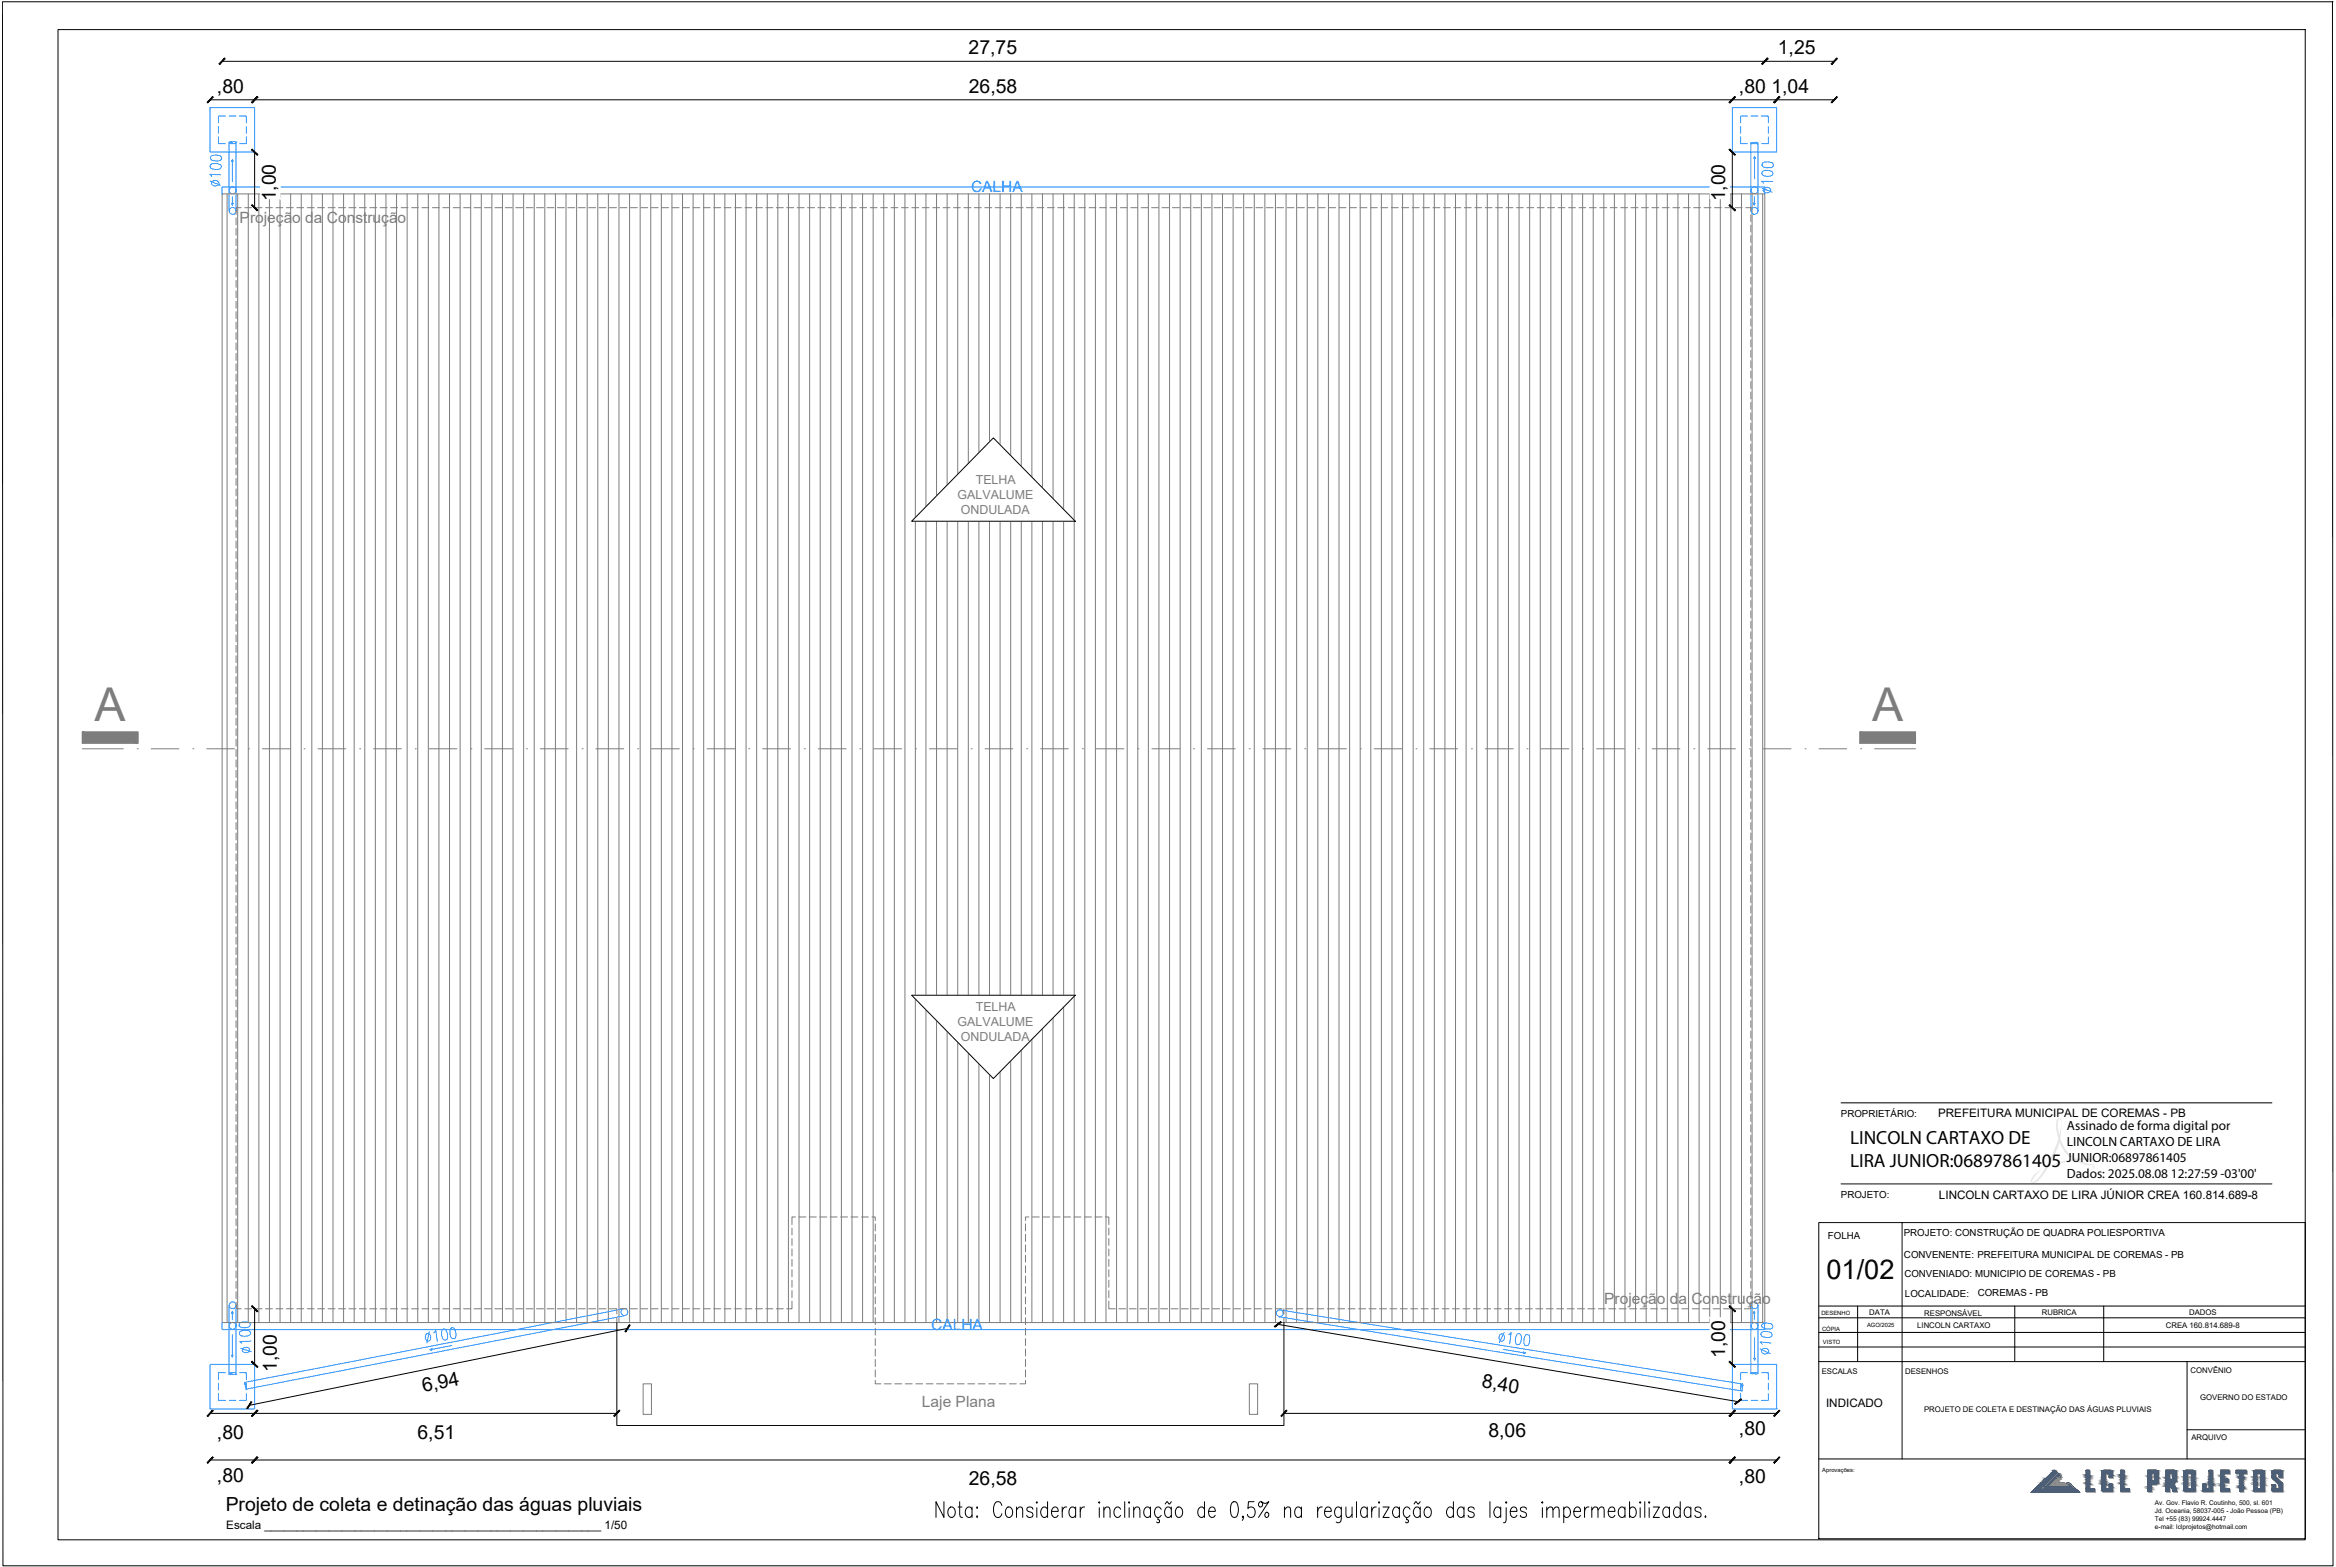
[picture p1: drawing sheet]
<svg xmlns="http://www.w3.org/2000/svg" width="838mm" height="562mm" viewBox="0 0 838 562" stroke-linecap="round" stroke-linejoin="round" font-family="sans-serif">
<defs><g id="words">
<g font-size="16.7" fill="#7d7d7d">
<text x="33.9" y="258.6">A</text>
<text x="671.5" y="258.6">A</text>
</g>
<text font-size="9.8" x="655.1" y="458.6">01/02</text>
<g font-size="7">
<text x="347.4" y="19.5">27,75</text>
<text x="637.7" y="19.5">1,25</text>
<text x="77.8" y="33.3">,80</text>
<text x="347.5" y="33.3">26,58</text>
<text x="623.7" y="33.3">,80 1,04</text>
<text x="99" y="72.3" transform="rotate(-90 99 72.3)">1,00</text>
<text x="618.8" y="72.3" transform="rotate(-90 618.8 72.3)">1,00</text>
<text x="99.2" y="492" transform="rotate(-90 99.2 492)">1,00</text>
<text x="618.8" y="487.1" transform="rotate(-90 618.8 487.1)">1,00</text>
<text x="531.2" y="497.5" transform="rotate(10 531.2 497.5)">8,40</text>
<text x="151.8" y="499.2" transform="rotate(-12 151.8 499.2)">6,94</text>
<text x="533.9" y="515.5">8,06</text>
<text x="623.7" y="514.7">,80</text>
<text x="77.8" y="516.1">,80</text>
<text x="149.8" y="516.1">6,51</text>
<text x="77.8" y="531.6">,80</text>
<text x="347.5" y="532.5">26,58</text>
<text x="623.7" y="532">,80</text>
<text x="80.9" y="541.9">Projeto de coleta e detinação das águas pluviais</text>
</g>
<g font-size="6.8">
<text x="663.6" y="410.3">LINCOLN CARTAXO DE</text>
<text x="663.6" y="418.5">LIRA JUNIOR:06897861405</text>
</g>
<g font-size="5.6" fill="#2491ff">
<text x="348.3" y="68.8">CALHA</text>
<text x="334" y="477">CALHA</text>
</g>
<g font-size="5.6" fill="#7d7d7d">
<text x="86" y="79.9">Projeção da Construção</text>
<text x="575.4" y="467.6">Projeção da Construção</text>
<text x="330.7" y="504.5">Laje Plana</text>
</g>
<g font-size="4.8">
<text x="741.3" y="405.2">Assinado de forma digital por</text>
<text x="741.3" y="410.9">LINCOLN CARTAXO DE LIRA</text>
<text x="741.3" y="416.7">JUNIOR:06897861405</text>
<text x="741.3" y="422.4">Dados: 2025.08.08 12:27:59 -03'00'</text>
</g>
<g font-size="4.5" fill="#7d7d7d">
<text x="350" y="173.6">TELHA</text>
<text x="343.5" y="179">GALVALUME</text>
<text x="344.6" y="184.3">ONDULADA</text>
<text x="350" y="362.7">TELHA</text>
<text x="343.5" y="368.1">GALVALUME</text>
<text x="344.6" y="373.5">ONDULADA</text>
</g>
<g font-size="4.2">
<text x="695.1" y="400.6">PREFEITURA MUNICIPAL DE COREMAS - PB</text>
<text x="695.4" y="430.1">LINCOLN CARTAXO DE LIRA JÚNIOR CREA 160.814.689-8</text>
<text x="654.9" y="504.4">INDICADO</text>
<text x="81.2" y="548.3">Escala ____________________________________________________ 1/50</text>
</g>
<g font-size="3.5">
<text x="660.3" y="400.6">PROPRIETÁRIO:</text>
<text x="660.3" y="429.6">PROJETO:</text>
<text x="682.8" y="443.4">PROJETO: CONSTRUÇÃO DE QUADRA POLIESPORTIVA</text>
<text x="655.6" y="444.4">FOLHA</text>
<text x="682.9" y="451">CONVENENTE: PREFEITURA MUNICIPAL DE COREMAS - PB</text>
<text x="683" y="458">CONVENIADO: MUNICIPIO DE COREMAS - PB</text>
<text x="683.2" y="465.1">LOCALIDADE:</text>
<text x="709.4" y="464.9">COREMAS - PB</text>
</g>
<g font-size="2.8">
<text x="670.4" y="471.5">DATA</text>
<text x="690.2" y="472">RESPONSÁVEL</text>
<text x="732.3" y="471.6">RUBRICA</text>
<text x="785.2" y="471.6">DADOS</text>
<text x="687.6" y="476.4">LINCOLN CARTAXO</text>
<text x="776.8" y="476.1">CREA 160.814.689-8</text>
<text x="653.4" y="492.8">ESCALAS</text>
<text x="683.3" y="492.8">DESENHOS</text>
<text x="785.7" y="492.4">CONVÊNIO</text>
<text x="789.1" y="502">GOVERNO DO ESTADO</text>
<text x="690.1" y="506.3">PROJETO DE COLETA E DESTINAÇÃO DAS ÁGUAS PLUVIAIS</text>
<text x="786" y="516.4">ARQUIVO</text>
</g>
<g font-size="2.3">
<text x="772.9" y="539.6">Av. Gov. Flavio R. Coutinho, 500, sl. 601</text>
<text x="772.9" y="542.6">Jd. Oceania, 58037-005 - João Pessoa (PB)</text>
<text x="772.9" y="545.6">Tel +55 (83) 99924.4447</text>
<text x="772.9" y="548.4">e-mail: lclprojetos@hotmail.com</text>
</g>
<g font-size="2.1">
<text x="653.3" y="471.6">DESENHO</text>
<text x="653.5" y="477.2">CÓPIA</text>
<text x="669.6" y="475.9">AGO/2025</text>
<text x="653.8" y="482">VISTO</text>
<text x="653.6" y="527.8">Aprovações:</text>
</g>
</g></defs>
<!-- layer: PDF_19-COBERTA -->
<g fill="none" stroke="#7d7d7d" stroke-width=".36">
<path d="M81.4 69.5v404.8M85.2 69.5v404.8M89 69.5v404.8M92.8 69.5v404.8M96.6 69.5v404.8M100.4 69.5v404.8M104.2 69.5v404.8M108 69.5v404.8M111.8 69.5v404.8M115.6 69.5v404.8M119.4 69.5v404.8M123.2 69.5v404.8"/>
<path d="M127 69.5v404.8M130.8 69.5v404.8M134.6 69.5v404.8M138.4 69.5v404.8M142.2 69.5v404.8M146 69.5v404.8M149.8 69.5v404.8M153.6 69.5v404.8M157.4 69.5v404.8M161.2 69.5v404.8M165 69.5v404.8M168.8 69.5v404.8"/>
<path d="M172.6 69.5v404.8M176.4 69.5v404.8M180.2 69.5v404.8M184 69.5v404.8M187.8 69.5v404.8M191.6 69.5v404.8M195.4 69.5v404.8M199.2 69.5v404.8M203 69.5v404.8M206.8 69.5v404.8M210.6 69.5v404.8M214.4 69.5v404.8"/>
<path d="M218.2 69.5v404.8M222 69.5v404.8M225.8 69.5v404.8M229.6 69.5v404.8M233.4 69.5v404.8M237.2 69.5v404.8M241 69.5v404.8M244.8 69.5v404.8M248.6 69.5v404.8M252.4 69.5v404.8M256.2 69.5v404.8M260 69.5v404.8"/>
<path d="M263.8 69.5v404.8M267.6 69.5v404.8M271.4 69.5v404.8M275.2 69.5v404.8M279 69.5v404.8M282.8 69.5v404.8M286.6 69.5v404.8M290.4 69.5v404.8M294.2 69.5v404.8M298 69.5v404.8M301.8 69.5v404.8M305.6 69.5v404.8"/>
<path d="M309.4 69.5v404.8M313.2 69.5v404.8M317 69.5v404.8M320.8 69.5v404.8M324.6 69.5v404.8M328.3 69.5v404.8M332.1 69.5v404.8M335.9 69.5v404.8M339.7 69.5v404.8M343.5 69.5v404.8M347.3 69.5v404.8M351.1 69.5v404.8"/>
<path d="M354.9 69.5v404.8M358.7 69.5v404.8M362.5 69.5v404.8M366.3 69.5v404.8M370.1 69.5v404.8M373.9 69.5v404.8M377.7 69.5v404.8M381.5 69.5v404.8M385.3 69.5v404.8M389.1 69.5v404.8M392.9 69.5v404.8M396.7 69.5v404.8"/>
<path d="M400.5 69.5v404.8M404.3 69.5v404.8M408.1 69.5v404.8M411.9 69.5v404.8M415.7 69.5v404.8M419.5 69.5v404.8M423.3 69.5v404.8M427.1 69.5v404.8M430.9 69.5v404.8M434.7 69.5v404.8M438.5 69.5v404.8M442.3 69.5v404.8"/>
<path d="M446.1 69.5v404.8M449.9 69.5v404.8M453.7 69.5v404.8M457.5 69.5v404.8M461.3 69.5v404.8M465.1 69.5v404.8M468.9 69.5v404.8M472.7 69.5v404.8M476.5 69.5v404.8M480.3 69.5v404.8M484.1 69.5v404.8M487.9 69.5v404.8"/>
<path d="M491.7 69.5v404.8M495.5 69.5v404.8M499.3 69.5v404.8M503.1 69.5v404.8M506.9 69.5v404.8M510.7 69.5v404.8M514.4 69.5v404.8M518.2 69.5v404.8M522 69.5v404.8M525.8 69.5v404.8M529.6 69.5v404.8M533.4 69.5v404.8"/>
<path d="M537.2 69.5v404.8M541 69.5v404.8M544.8 69.5v404.8M548.6 69.5v404.8M552.4 69.5v404.8M556.2 69.5v404.8M560 69.5v404.8M563.8 69.5v404.8M567.6 69.5v404.8M571.4 69.5v404.8M575.2 69.5v404.8M579 69.5v404.8"/>
<path d="M582.8 69.5v404.8M586.6 69.5v404.8M590.4 69.5v404.8M594.2 69.5v404.8M598 69.5v404.8M601.8 69.5v404.8M605.6 69.5v404.8M609.4 69.5v404.8M613.2 69.5v404.8M617 69.5v404.8M620.8 69.5v404.8M624.6 69.5v404.8"/>
<path d="M628.4 69.5v404.8M632.2 69.5v404.8"/>
</g>
<!-- layer: PDF_A_PLUVIAL -->
<g fill="none" stroke="#2491ff" stroke-width=".36">
<path d="M75.4 38.6h15.9v15.9h-15.9zM621.3 38.6h16v15.9h-16zM75.6 59a3.9 3.9 0 0 1 3.6 .2l.2 .7a2.9 2.9 0 0 1-3.9 .3zM75.7 56a3.9 3.9 0 0 1 3.6 .1l.2 .8a1.91 1.91 0 0 1-2.4 .8l-1.5-.5zM78.3 49.1v2.5h2.6M78.3 45.4v2.4M80.9 41.6h-2.6v2.5M82.1 51.1v24.6M82.1 51.6h2.5M82.1 41.6h2.5M82.2 51l.5 .2 .5-.2M82.2 51l.5-.2 .5 .2"/>
<path d="M83.2 51l.8-.2 .7 .2M83.3 57.8l-.3 .1 .3-.8 .4 .8-.4-.1v7.4M84.6 50.9h.1M84.6 51.1l.1 24.5M85.9 41.6h2.4v2.5M88.3 49.1v2.5h-2.4M88.3 45.4v2.4M624.3 49.1v2.5h2.5M624.3 45.4v2.4M626.8 41.6h-2.5v2.5M628 51.2v24.4M628 51.6h2.5"/>
<path d="M628 41.6h2.5M628.1 51.2l.7 .2 1.2-.4 .5 .2v24.5M629.3 56.1l.3 .7-.3-.1v7.4M629.4 56.1l-.4 .7 .3-.1M629.5 51.3l-.7-.2-.7 .2M631.8 41.6h2.4v2.5M632.2 58.5a3.5 3.5 0 0 1 3.6 .1l.2 .8a1.92 1.92 0 0 1-2.3 .8l-1.5-.5-.2-.5zM634.2 49.1v2.5h-2.4M634.2 45.4v2.4M75.3 64.9l3.7 1.5M76.1 65.1a1.47 1.47 0 0 1 1.5-.3 1.47 1.47 0 0 1 .9 1.2 1.42 1.42 0 0 1-1.5 .7 1.42 1.42 0 0 1-1.1-1.3zM79.2 62.7l-4-.2 .7 .8"/>
<path d="M79.7 69.5v-2.5h553.3v2.5M83.3 70.6v2.4l.4-.1-.4 .8-.3-.8 .3 .1M629.2 70.6v2.4l.3-.1-.3 .8-.3-.8 .3 .1M631.9 67.4l3.7 1.5M632.1 61.5a3.5 3.5 0 0 1 3.6 .1l.2 .8a1.92 1.92 0 0 1-2.4 .8l-1.4-.5-.2-.5zM632.6 67.6a1.28 1.28 0 0 1 1.6-.5 1.28 1.28 0 0 1 .7 1.6 1.28 1.28 0 0 1-1.7 .5 1.28 1.28 0 0 1-.6-1.6zM635.8 65.1l-4-.1 .7 .7M79.7 474.3v2.5h553.3v-2.5M82.1 468.2v24.6M83.3 478.7v7.3h.4l-.4 .7-.3-.7h.3M83.3 470.9l-.3 .1 .3-.7 .4 .7-.4-.1v2.4M84.7 468.3l-.1 24.5"/>
<path d="M85.9 474.6a3.7 3.7 0 0 1 3.7-.2l.1 .8a2 2 0 0 1-2.2 1l-1.6-.4-.1-.5zM86.1 477.6a3.7 3.7 0 0 1 3.6-.1l.2 .7a1.96 1.96 0 0 1-2.2 1l-1.6-.4-.2-.4zM152.8 478.6a1.26 1.26 0 0 1 1.6 .4 1.26 1.26 0 0 1-.2 1.6l-.3 .3a1.37 1.37 0 0 1-1.4-.8 1.37 1.37 0 0 1 .3-1.5zM153.9 477.6l-.8 4M155.6 477.9l.7-.8 .6 3.9M158.6 476.9l.7-.2a2.38 2.38 0 0 1 1.2 3l-.2 .6-.7 .3a1.97 1.97 0 0 1-1.2-2.1zM161.6 476.5l.7-.4a2.38 2.38 0 0 1 1.2 3.1l-.2 .7-.7 .2a1.92 1.92 0 0 1-1.2-2.1zM223.6 469.4l-135.9 26.3 .4 .5-.1 .5M224.2 471.8l-135.9 26.4M458.6 472.2l166 26.6M459 469.8l165.9 26.5M537.9 478.8l.7-.5a1.34 1.34 0 0 1 1 1.5 1.34 1.34 0 0 1-1.3 1.2 1.44 1.44 0 0 1-.4-2.2z"/>
<path d="M539.5 477.9l-1.8 3.6M541.1 478.6l.9-.7-.5 4M544.2 478.4l.8-.1a1.78 1.78 0 0 1 .6 2.3l-.6 1.5-.8 .1a2.41 2.41 0 0 1-.4-3.3zM547.2 478.7h.8a2.39 2.39 0 0 1 .4 3.3l-.4 .5-.8 .1a1.93 1.93 0 0 1-.6-2.4zM628 468.3v24.3M629.2 470.9l-.3 .1 .3-.7 .3 .7-.3-.1v2.4M629.3 479.8v7.4l.3-.1-.3 .7M630.5 468.2v24.4M631.8 477.8a3.6 3.6 0 0 1 3.6 .4l.2 .7a2.32 2.32 0 0 1-3.3 .5l-.6-.4-.1-.4zM632.2 474.8a3.1 3.1 0 0 1 3.7 .8l-.1 .3a1.9 1.9 0 0 1-2.3 .7l-1.5-.6-.2-.5zM75.4 489.3h15.9v16h-15.9zM78.3 499.8v2.4h2.6"/>
<path d="M78.3 496v2.5M80.9 492.3h-2.6v2.5M82.1 492.3h2.5M83.2 492.8l-.5-.3-.5 .3M84.6 492.9h.1M84.7 492.8l-.7 .2-1.8-.2M85.9 492.3h2.4v2.5M86.3 483.6l3.8 1.2M87.1 483.7a1.41 1.41 0 0 1 1.4-.5 1.41 1.41 0 0 1 1.1 1.1 1.4 1.4 0 0 1-1.5 .8 1.4 1.4 0 0 1-1.2-1.1zM87.8 495.8l-.1 .5 .3 .4v.8l.4 .6M88.2 498.2h.1M88.3 499.8v2.4h-2.4"/>
<path d="M88.3 496v2.5M90 481l-4 .2 .8 .6M154.8 483.9v-.3l-.6 .5M162.1 482.5l-7.3 1.4 .2 .4-.8-.2M539.2 483.9l7.3 1.2-.1 .3 .8-.2-.7-.4v.3M621.3 489.3h16v16h-16zM624.3 499.8v2.4h2.5M624.3 496v2.5M624.7 498.8h.1M625 496.3l.1 .6-.5 1.9M625 496.3l-.3 .5 .1 .5M626.8 492.3h-2.5v2.5"/>
<path d="M628 492.3h2.5M628.1 492.6l.7-.3 .7 .3zM629.3 487.2l-.3-.1 .4 .7M630.5 492.6l-.5 .2-.5-.2M631.3 483.7l3.6 1.8M631.8 492.3h2.4v2.5M632 483.9a1.26 1.26 0 0 1 1.7-.3 1.26 1.26 0 0 1 .5 1.6 1.26 1.26 0 0 1-1.7 .3 1.26 1.26 0 0 1-.5-1.6zM634.2 499.8v2.4h-2.4M634.2 496v2.5M635.3 481.7l-4-.4 .7 .8M82.1 502.2h2.5M628 502.2h2.5"/>
<circle cx="83.4" cy="75.6" r="1.23"/>
<circle cx="83.4" cy="68.3" r="1.23"/>
<circle cx="629.3" cy="68.2" r="1.23"/>
<circle cx="629.3" cy="75.6" r="1.23"/>
<circle cx="83.4" cy="475.5" r="1.23"/>
<circle cx="83.4" cy="468.1" r="1.23"/>
<circle cx="223.9" cy="470.5" r="1.23"/>
<circle cx="459" cy="470.9" r="1.23"/>
<circle cx="629.3" cy="475.5" r="1.23"/>
<circle cx="629.3" cy="468.1" r="1.23"/>
</g>
<!-- layer: PDF_13-CORTE -->
<g fill="none" stroke="#7d7d7d" stroke-width=".36">
<path d="M79.7 69.5h553.3v404.8h-553.3zM29.5 262.5h20v4h-20zM29.5 268.5h14.7M49.2 268.5h.1M54.2 268.5h10M69.2 268.5h.1M74.2 268.5h9.9M89.1 268.5h.1M94.1 268.5h10M109.1 268.5h.1M114.1 268.5h9.9M129 268.5h.1"/>
<path d="M134 268.5h9.9M148.9 268.5h.1M153.9 268.5h10M168.9 268.5h.1M173.8 268.5h10M188.8 268.5h.1M193.8 268.5h10M208.8 268.5h.1M213.7 268.5h10M228.7 268.5h.1M233.7 268.5h10M248.6 268.5h.1"/>
<path d="M253.6 268.5h10M268.5 268.5h.1M273.5 268.5h10M288.5 268.5h.1M293.5 268.5h10M308.4 268.5h.1M313.4 268.5h10M328.4 268.5h.1M333.4 268.5h9.9M348.3 268.5h.1M353.3 268.5h10M368.3 268.5h.1"/>
<path d="M373.3 268.5h9.9M388.2 268.5h.1M393.2 268.5h9.9M408.1 268.5h.1M413.2 268.5h9.9M428.1 268.5h.1M433.1 268.5h9.9M448 268.5h.1M453 268.5h10M468 268.5h.1M472.9 268.5h10M487.9 268.5h.1"/>
<path d="M492.9 268.5h10M507.9 268.5h.1M512.8 268.5h10M527.7 268.5h.1M532.7 268.5h10.1M547.7 268.5h.1M552.7 268.5h10M567.6 268.5h.1M572.6 268.5h10M587.6 268.5h.1M592.6 268.5h9.9M607.5 268.5h.1"/>
<path d="M612.5 268.5h10M627.5 268.5h.1M632.5 268.5h9.9M647.4 268.5h.1M652.4 268.5h9.9M667.1 262.5h19.9v4h-19.9zM667.4 268.5h.1M672.4 268.5h14.6M230.7 496.3h3v10.9h-3zM448.1 496.3h3v10.9h-3z"/>
</g>
<g fill="none" stroke="#7d7d7d" stroke-width=".36">
<path d="M84.7 78.2v2.4M86.5 74.5h-1.8v2.4M87.8 74.5h2.4M91.5 74.5h2.5M95.2 74.5h2.5M99 74.5h2.5M102.7 74.5h2.5M106.5 74.5h2.4M110.2 74.5h2.5M113.9 74.5h2.5M117.7 74.5h2.5M121.4 74.5h2.5"/>
<path d="M125.1 74.5h2.6M128.9 74.5h2.5M132.6 74.5h2.5M136.3 74.5h2.6M140.1 74.5h2.5M143.9 74.5h2.4M147.6 74.5h2.5M151.3 74.5h2.5M155.1 74.5h2.5M158.8 74.5h2.5M162.5 74.5h2.5M166.3 74.5h2.5"/>
<path d="M170 74.5h2.5M173.8 74.5h2.4M177.5 74.5h2.5M181.2 74.5h2.5M185 74.5h2.4M188.7 74.5h2.5M192.4 74.5h2.6M196.2 74.5h2.5M199.9 74.5h2.5M203.6 74.5h2.6M207.4 74.5h2.5M211.1 74.5h2.5"/>
<path d="M214.9 74.5h2.5M218.6 74.5h2.5M222.4 74.5h2.5M226.1 74.5h2.5M229.9 74.5h2.4M233.6 74.5h2.5M237.3 74.5h2.5M241.1 74.5h2.4M244.8 74.5h2.5M248.5 74.5h2.5M252.3 74.5h2.4M256 74.5h2.5"/>
<path d="M259.7 74.5h2.5M263.5 74.5h2.4M267.2 74.5h2.5M270.9 74.5h2.6M274.7 74.5h2.5M278.4 74.5h2.5M282.2 74.5h2.5M285.9 74.5h2.5M289.6 74.5h2.6M293.4 74.5h2.5M297.2 74.5h2.4M300.9 74.5h2.5"/>
<path d="M304.6 74.5h2.5M308.4 74.5h2.4M312.1 74.5h2.5M315.8 74.5h2.5M319.6 74.5h2.4M323.3 74.5h2.5M327 74.5h2.5M330.8 74.5h2.4M334.5 74.5h2.5M338.2 74.5h2.5M342 74.5h2.5M345.7 74.5h2.6"/>
<path d="M349.5 74.5h2.5M353.2 74.5h2.5M356.9 74.5h2.6M360.7 74.5h2.5M364.4 74.5h2.5M368.1 74.5h2.6M371.9 74.5h2.5M375.7 74.5h2.4M379.4 74.5h2.5M383.1 74.5h2.5M386.9 74.5h2.4M390.6 74.5h2.5"/>
<path d="M394.3 74.5h2.5M398.1 74.5h2.4M401.8 74.5h2.5M405.6 74.5h2.4M409.3 74.5h2.5M413 74.5h2.5M416.8 74.5h2.4M420.5 74.5h2.5M424.2 74.5h2.6M428 74.5h2.5M431.7 74.5h2.5M435.4 74.5h2.6"/>
<path d="M439.2 74.5h2.5M442.9 74.5h2.5M446.6 74.5h2.6M450.4 74.5h2.5M454.2 74.5h2.4M457.9 74.5h2.5M461.6 74.5h2.5M465.4 74.5h2.4M469.1 74.5h2.5M472.9 74.5h2.4M476.6 74.5h2.5M480.3 74.5h2.5"/>
<path d="M484.1 74.5h2.4M487.8 74.5h2.5M491.5 74.5h2.5M495.3 74.5h2.4M499 74.5h2.5M502.7 74.5h2.6M506.5 74.5h2.5M510.2 74.5h2.5M513.9 74.5h2.6M517.7 74.5h2.5M521.4 74.5h2.5M525.2 74.5h2.5"/>
<path d="M528.9 74.5h2.5M532.7 74.5h2.5M536.4 74.5h2.5M540.2 74.5h2.4M543.9 74.5h2.5M547.6 74.5h2.5M551.4 74.5h2.4M555.1 74.5h2.5M558.8 74.5h2.5M562.6 74.5h2.4M566.3 74.5h2.5M570 74.5h2.5"/>
<path d="M573.8 74.5h2.5M577.5 74.5h2.5M581.2 74.5h2.6M585 74.5h2.5M588.7 74.5h2.5M592.5 74.5h2.5M596.2 74.5h2.5M600 74.5h2.5M603.7 74.5h2.5M607.5 74.5h2.4M611.2 74.5h2.5M614.9 74.5h2.5"/>
<path d="M618.7 74.5h2.4M622.4 74.5h2.5M626.1 74.5h1.9v1.2M628 74.5h.1M628 77v2.5M84.7 81.9v2.5M84.7 85.6v2.5M84.7 89.4v2.4M84.7 93.1v2.5M84.7 96.8v2.5M628 80.8v2.4M628 84.5v2.5"/>
<path d="M628 88.2v2.5M628 92v2.4M628 95.7v2.5M628 99.4v2.5M84.7 100.6v2.4M84.7 104.3v2.5M84.7 108v2.5M84.7 111.8v2.4M84.7 115.5v2.5M84.7 119.2v2.5M628 103.2v2.5M628 106.9v2.5"/>
<path d="M628 110.6v2.6M628 114.4v2.5M628 118.1v2.5M84.7 123v2.5M84.7 126.7v2.6M84.7 130.5v2.5M84.7 134.2v2.5M84.7 137.9v2.6M628 121.8v2.6M628 125.6v2.5M628 129.4v2.4M628 133.1v2.5"/>
<path d="M628 136.8v2.5M84.7 141.7v2.5M84.7 145.5v2.4M84.7 149.2v2.5M84.7 152.9v2.5M84.7 156.7v2.4M628 140.6v2.5M628 144.3v2.5M628 148.1v2.4M628 151.8v2.5M628 155.5v2.5M628 159.3v2.4"/>
<path d="M84.7 160.4v2.5M84.7 164.1v2.5M84.7 167.9v2.4M84.7 171.6v2.5M84.7 175.3v2.5M84.7 179.1v2.4M628 163v2.5M628 166.7v2.6M628 170.5v2.5M628 174.2v2.5M628 177.9v2.6M84.7 182.8v2.5"/>
<path d="M84.7 186.6v2.4M84.7 190.3v2.5M84.7 194v2.6M84.7 197.8v2.5M628 181.7v2.5M628 185.4v2.5M628 189.1v2.6M628 192.9v2.5M628 196.7v2.4M84.7 201.5v2.5M84.7 205.2v2.6M84.7 209v2.5"/>
<path d="M84.7 212.8v2.4M84.7 216.5v2.5M628 200.4v2.5M628 204.2v2.4M628 207.9v2.5M628 211.6v2.5M628 215.4v2.4M628 219.1v2.5M84.7 220.2v2.5M84.7 224v2.4M84.7 227.7v2.5M84.7 231.4v2.5"/>
<path d="M84.7 235.2v2.4M84.7 238.9v2.5M628 222.8v2.5M628 226.6v2.4M628 230.3v2.5M628 234v2.6M628 237.8v2.5M84.7 242.6v2.5M84.7 246.4v2.4M84.7 250.1v2.5M84.7 253.9v2.5M84.7 257.6v2.5"/>
<path d="M628 252.7v3.7M628 241.5v2.5M628 245.2v2.6M628 249v2.5M628 257.6v2.5M84.7 261.3v2.6M84.7 265.1v2.5M84.7 268.8v2.5M84.7 272.5v2.6M84.7 276.3v2.5M628 261.3v2.6M628 265.1v2.5"/>
<path d="M628 268.8v2.5M628 272.5v2.6M628 276.3v2.5M84.7 280.1v2.4M84.7 283.8v2.5M84.7 287.5v2.5M84.7 291.3v2.4M84.7 295v2.5M84.7 298.7v2.5M628 280.1v2.4M628 283.8v2.5M628 287.5v2.5"/>
<path d="M628 291.3v2.4M628 295v2.5M628 298.7v2.5M84.7 302.5v2.4M84.7 306.2v2.5M84.7 309.9v2.5M84.7 313.7v2.5M84.7 317.4v2.5M628 302.5v2.4M628 306.2v2.5M628 309.9v2.5M628 313.7v2.5"/>
<path d="M628 317.4v2.5M84.7 321.2v2.5M84.7 324.9v2.5M84.7 328.6v2.6M84.7 332.4v2.5M84.7 336.1v2.5M84.7 339.8v2.6M628 321.2v2.5M628 324.9v2.5M628 328.6v2.6M628 332.4v2.5M628 336.1v2.5"/>
<path d="M628 339.8v2.6M84.7 343.6v2.5M84.7 347.4v2.4M84.7 351.1v2.5M84.7 354.8v2.5M84.7 358.6v2.4M628 343.6v2.5M628 347.4v2.4M628 351.1v2.5M628 354.8v2.5M628 358.6v2.4M84.7 362.3v2.5"/>
<path d="M84.7 366v2.5M84.7 369.8v2.4M84.7 373.5v2.5M84.7 377.3v2.4M628 362.3v2.5M628 366v2.5M628 369.8v2.4M628 373.5v2.5M628 377.3v2.4M84.7 381v2.5M84.7 384.7v2.5M84.7 388.5v2.5"/>
<path d="M84.7 392.2v2.5M84.7 395.9v2.6M84.7 399.7v2.5M628 381v2.5M628 384.7v2.5M628 388.5v2.5M628 392.2v2.5M628 395.9v2.6M628 399.7v2.5M84.7 403.4v2.5M84.7 407.1v2.6M84.7 410.9v2.5"/>
<path d="M84.7 414.7v2.4M84.7 418.4v2.5M628 403.4v2.5M628 407.1v2.6M628 410.9v2.5M628 414.7v2.4M628 418.4v2.5M84.7 422.1v2.5M84.7 425.9v2.4M84.7 429.6v2.5M84.7 433.3v2.5M84.7 437.1v2.4"/>
<path d="M285.3 436.4h-1.2v2.8M286.5 436.4h2.6M290.3 436.4h2.5M294 436.4h2.5M297.7 436.4h2.6M301.5 436.4h2.5M305.2 436.4h2.5M309 436.4h2.5M312.7 436.4h1.2v1.3M313.9 438.9v2.6M367.8 438.9v2.6M369 436.4h-1.2v1.3"/>
<path d="M370.3 436.4h2.5M374 436.4h2.5M377.8 436.4h2.4M381.5 436.4h2.5M385.2 436.4h2.5M389 436.4h2.5M392.7 436.4h2.5M396.4 436.4h1.3v2.8M628 422.1v2.5M628 425.9v2.4M628 429.6v2.5M628 433.3v2.5"/>
<path d="M628 437.1v2.4M84.7 440.8v2.5M84.7 444.6v2.4M84.7 448.3v2.5M84.7 452v2.5M84.7 455.8v2.5M84.7 459.5v2.5M284.1 440.4v2.5M284.1 444.2v2.4M284.1 447.9v2.5M284.1 451.6v2.6M284.1 455.4v2.5"/>
<path d="M284.1 459.1v2.5M313.9 442.7v2.5M313.9 446.5v2.4M313.9 450.2v2.5M313.9 453.9v2.5M313.9 457.7v2.4M367.8 442.7v2.5M367.8 446.5v2.4M367.8 450.2v2.5M367.8 453.9v2.5M367.8 457.7v2.4M397.7 440.4v2.5"/>
<path d="M397.7 444.2v2.4M397.7 447.9v2.5M397.7 451.6v2.6M397.7 455.4v2.5M397.7 459.1v2.5M628 440.8v2.5M628 444.6v2.4M628 448.3v2.5M628 452v2.5M628 455.8v2.5M628 459.5v2.5M84.7 467v2.4h1.8"/>
<path d="M84.7 463.2v2.6M87.8 469.4h2.4M91.5 469.4h2.5M95.2 469.4h2.5M99 469.4h2.5M102.7 469.4h2.5M106.5 469.4h2.4M110.2 469.4h2.5M113.9 469.4h2.5M117.7 469.4h2.5M121.4 469.4h2.5M125.1 469.4h2.6"/>
<path d="M128.9 469.4h2.5M132.6 469.4h2.5M136.3 469.4h2.6M140.1 469.4h2.5M143.9 469.4h2.4M147.6 469.4h2.5M151.3 469.4h2.5M155.1 469.4h2.5M158.8 469.4h2.5M162.5 469.4h2.5M166.3 469.4h2.5M170 469.4h2.5"/>
<path d="M173.8 469.4h2.4M177.5 469.4h2.5M181.2 469.4h2.5M185 469.4h2.4M188.7 469.4h2.5M192.4 469.4h2.6M196.2 469.4h2.5M199.9 469.4h2.5M203.6 469.4h2.6M207.4 469.4h2.5M211.1 469.4h2.5M214.9 469.4h2.5"/>
<path d="M218.6 469.4h2.5M221.2 469.4v1.8M221.2 472.5v1.8M222.4 469.4h2.5M226.1 469.4h2.5M229.9 469.4h2.4M233.6 469.4h2.5M237.3 469.4h2.5M241.1 469.4h2.4M244.8 469.4h2.5M248.5 469.4h2.5M252.3 469.4h2.4"/>
<path d="M256 469.4h2.5M259.7 469.4h2.5M263.5 469.4h2.4M267.2 469.4h2.5M270.9 469.4h2.6M274.7 469.4h2.5M278.4 469.4h2.5M284.1 466.6v2.8h-1.9M284.1 462.9v2.5M313.9 461.4v2.5M313.9 465.1v2.5M313.9 468.9v2.4"/>
<path d="M313.9 472.6v2.5M313.9 476.3v2.5M367.8 461.4v2.5M367.8 465.1v2.5M367.8 468.9v2.4M367.8 472.6v2.5M367.8 476.3v2.5M397.7 466.6v2.8h2.3M397.7 462.9v2.5M401.3 469.4h2.5M405 469.4h2.5M408.8 469.4h2.4"/>
<path d="M412.5 469.4h2.5M416.3 469.4h2.5M420 469.4h2.5M423.7 469.4h2.6M427.5 469.4h2.5M431.2 469.4h2.5M434.9 469.4h2.6M438.7 469.4h2.5M442.5 469.4h2.4M446.2 469.4h2.5M449.9 469.4h2.5M453.7 469.4h2.4"/>
<path d="M457.4 469.4h2.5M460.5 469.4v1.8M460.5 472.5v1.8M461.1 469.4h2.5M464.9 469.4h2.4M468.6 469.4h2.5M472.3 469.4h2.5M476.1 469.4h2.4M479.8 469.4h2.5M483.6 469.4h2.4M487.3 469.4h2.5M491 469.4h2.6"/>
<path d="M494.8 469.4h2.5M498.5 469.4h2.5M502.2 469.4h2.6M506 469.4h2.5M509.7 469.4h2.5M513.4 469.4h2.6M517.2 469.4h2.5M521 469.4h2.4M524.7 469.4h2.5M528.4 469.4h2.5M532.2 469.4h2.4M535.9 469.4h2.5"/>
<path d="M539.6 469.4h2.5M543.4 469.4h2.5M547.1 469.4h2.5M550.9 469.4h2.4M554.6 469.4h2.5M558.3 469.4h2.5M562.1 469.4h2.5M565.8 469.4h2.5M569.5 469.4h2.6M573.3 469.4h2.5M577 469.4h2.5M580.7 469.4h2.6"/>
<path d="M584.5 469.4h2.5M588.2 469.4h2.5M592 469.4h2.5M595.7 469.4h2.5M599.5 469.4h2.4M603.2 469.4h2.5M607 469.4h2.4M610.7 469.4h2.5M614.4 469.4h2.5M618.2 469.4h2.4M621.9 469.4h2.5M628 467v2.4h-2.4"/>
<path d="M628 463.2v2.6M313.9 495v1.3h2.1M313.9 480.1v2.4M313.9 483.8v2.5M313.9 487.5v2.6M313.9 491.3v2.5M317.2 496.3h2.5M320.9 496.3h2.5M324.7 496.3h2.5M328.4 496.3h2.5M332.2 496.3h2.4M335.9 496.3h2.5"/>
<path d="M339.6 496.3h2.5M343.4 496.3h2.4M347.1 496.3h2.5M350.8 496.3h2.5M354.6 496.3h2.4M358.3 496.3h2.5M362.1 496.3h2.4M367.8 495v1.3h-2M367.8 480.1v2.4M367.8 483.8v2.5M367.8 487.5v2.6M367.8 491.3v2.5"/>
</g>
<!-- layer: PDF_13-CORTE -->
<path d="M221.2 474.3v36.9h239.3v-36.9" fill="none" stroke="#000" stroke-width=".36"/>
<!-- layer: PDF_A_Cotas -->
<path d="M75.4 35.8h582.5M91.3 54.5v20M621.3 54.5v20M91.3 469.4v19.9M225.1 476.4l-135.7 27.6M458.3 474.9l165.1 27.8M621.3 469.4v19.9M75.4 506.9h145.8M460.5 506.9h176.8M75.4 523.6h561.9" fill="none" stroke="#000" stroke-width=".36"/>
<g fill="#fff" stroke="#fff" stroke-width=".36">
<path d="M150.8 493.9l1.4 6.8 12.3-9.6zM152.2 500.7l12.3-9.6 1.3 6.8z"/>
<path d="M149.8 510.6v7l13-7zM149.8 517.6l13-7v7z"/>
<path d="M534 510v6.9l13.9-6.9zM534 516.9l13.9-6.9v6.9z"/>
<path d="M532.2 492.1l-1.2 6.9 14.9-4.6zM531 499l14.9-4.6-1.1 6.9z"/>
<path d="M347.4 27.7v7.1l17.9-7.1zM347.4 34.8l17.9-7.1v7.1z"/>
<path d="M347.4 527v7l17.9-7zM347.4 534l17.9-7v7z"/>
<path d="M613.3 472.6v13.5h7zM613.3 472.6h7v13.5z"/>
<path d="M93.7 477.5v13.5h7zM93.7 477.5h7v13.5z"/>
<path d="M78.5 510.6v7l9.7-7zM78.5 517.6l9.7-7v7z"/>
<path d="M78.5 526.1v6.9l9.7-6.9zM78.5 533l9.7-6.9v6.9z"/>
<path d="M624.4 509.2v7l9.8-7zM624.4 516.2l9.8-7v7z"/>
<path d="M624.4 526.5v7l9.8-7zM624.4 533.5l9.8-7v7z"/>
<path d="M624.4 27.7v7.1l9.8-7.1zM624.4 34.8l9.8-7.1v7.1z"/>
<path d="M640.8 27.7v7.1l13.5-7.1zM640.8 34.8l13.5-7.1v7.1z"/>
<path d="M78.5 27.7v7.1l9.7-7.1zM78.5 34.8l9.7-7.1v7.1z"/>
<path d="M93.5 57.8v13.5h6.9zM93.5 57.8h6.9v13.5z"/>
<path d="M613.3 57.8v13.5h7zM613.3 57.8h7v13.5z"/>
</g>
<!-- layer: PDF_04-DETALHE -->
<g fill="#000" stroke="#000" stroke-width=".36">
<path d="M76.3 34.6l-1.8 2.3 2-2.1zM76.3 34.6l-1.8 2.3-.2-.2z"/>
<path d="M92.2 34.6l-2 2.1 .2 .2zM92.2 34.6l.3 .2-2.1 2.1z"/>
<path d="M92.2 34.6l-1.8 2.3 2.1-2.1zM92.2 34.6l-1.8 2.3-.2-.2z"/>
<path d="M622.2 34.6l-2 2.1 .2 .2zM622.2 34.6l.2 .2-2 2.1z"/>
<path d="M622.2 34.6l-1.8 2.3 2-2.1zM622.2 34.6l-1.8 2.3-.2-.2z"/>
<path d="M638.2 34.6l-2.1 2.1 .3 .2zM638.2 34.6l.2 .2-2 2.1z"/>
<path d="M638.2 34.6l-1.8 2.3 2-2.1zM638.2 34.6l-1.8 2.3-.3-.2z"/>
<path d="M658.8 34.6l-2 2.1 .2 .2zM658.8 34.6l.2 .2-2 2.1z"/>
<path d="M90.2 53.7l2 2 .3-.2zM90.2 53.7l.2-.2 2.1 2z"/>
<path d="M620.2 53.7l2 2 .2-.2zM620.2 53.7l.2-.2 2 2z"/>
<path d="M90.4 73.4l-.2 .2 2.3 1.8zM90.2 73.6l2.3 1.8-.3 .2z"/>
<path d="M620.2 73.6l2.2 1.8-2-2zM620.2 73.6l2.2 1.8-.2 .2z"/>
<path d="M90.2 468.5l2 2 .3-.2zM90.4 468.2l2.1 2.1-2.3-1.8z"/>
<path d="M225.7 475.1l-1.5 2.4 .2 .2zM225.7 475.1l.3 .2-1.6 2.4z"/>
<path d="M457.3 475.9l2.3-1.7-.2-.2zM457.1 475.6l2.3-1.6-2.1 1.9z"/>
<path d="M620.2 468.5l2 2 .2-.2zM620.2 468.5l.2-.3 2 2.1z"/>
<path d="M90.4 488.2l-.2 .2 2.3 1.8zM90.2 488.4l2.3 1.8-.3 .2z"/>
<path d="M620.2 488.4l2.2 1.8-2-2zM620.2 488.4l2.2 1.8-.2 .2z"/>
<path d="M76.3 505.7l-1.8 2.3 2-2.1zM76.3 505.7l-1.8 2.3-.2-.2z"/>
<path d="M92.2 505.7l-2 2.1 .2 .2zM92.2 505.7l.3 .2-2.1 2.1z"/>
<path d="M90.1 502.7l-1.4 2.5 1.6-2.3zM90.1 502.7l-1.4 2.5-.2-.1z"/>
<path d="M92.2 505.7l-1.8 2.3 2.1-2.1zM92.2 505.7l-1.8 2.3-.2-.2z"/>
<path d="M220.1 507.8l.3 .2 1.7-2.3zM222.1 505.7l.2 .2-1.9 2.1z"/>
<path d="M461.4 505.7l-1.8 2.3 2-2.1zM461.4 505.7l-1.8 2.3-.2-.2z"/>
<path d="M620.2 507.8l.2 .2 1.8-2.3zM622.2 505.7l.2 .2-2 2.1z"/>
<path d="M622.1 503.4l.2 .2 2.2-1.9zM622.3 503.6l2.2-1.9 .1 .3z"/>
<path d="M622.2 505.7l-1.8 2.3 2-2.1zM622.2 505.7l-1.8 2.3-.2-.2z"/>
<path d="M638.2 505.7l-2.1 2.1 .3 .2zM638.2 505.7l.2 .2-2 2.1z"/>
<path d="M76.3 522.5l-1.8 2.2 2-2zM76.3 522.5l-1.8 2.2-.2-.2z"/>
<path d="M90.2 524.5l.2 .2 1.8-2.2zM92.2 522.5l.3 .2-2.1 2z"/>
<path d="M92.2 522.5l-1.8 2.2 2.1-2zM90.2 524.5l2-2-1.8 2.2z"/>
<path d="M620.2 524.5l.2 .2 1.8-2.2zM622.2 522.5l.2 .2-2 2z"/>
<path d="M622.2 522.5l-1.8 2.2 2-2zM620.2 524.5l2-2-1.8 2.2z"/>
<path d="M636.1 524.5l.3 .2 1.8-2.2zM638.2 522.5l.2 .2-2 2z"/>
</g>
<!-- layer: PDF_IND_FLUXO -->
<g fill="#fff" stroke="#fff" stroke-width=".36">
<path d="M327 356.9h58.7l-29.4 29.9z"/>
<path d="M356.3 157l29.4 29.9h-58.7z"/>
</g>
<path d="M356.3 157l29.4 29.9h-58.7zM327 356.9h58.7l-29.4 29.9z" fill="none" stroke="#000" stroke-width=".36"/>
<!-- layer: PDF_13-CORTE -->
<g fill="#7d7d7d" stroke="#7d7d7d" stroke-width=".36">
<path d="M29.5 262.5l20 4v-4zM29.5 262.5l20 4h-20z"/>
<path d="M667.1 262.5l19.9 4v-4zM667.1 262.5l19.9 4h-19.9z"/>
</g>
<!-- layer: PDF_04-DETALHE -->
<path d="M79.7 22h578.2" fill="none" stroke="#000" stroke-width=".36"/>
<!-- layer: PDF_0 -->
<g fill="#000" stroke="#000" stroke-width=".36">
<path d="M80.6 20.8l-1.8 2.3 2-2zM78.5 22.9l2.1-2.1-1.8 2.3z"/>
<path d="M633.9 20.8l-2 2.1 .2 .2zM633.9 20.8l.2 .3-2 2z"/>
<path d="M633.9 20.8l-1.8 2.3 2-2zM633.9 20.8l-1.8 2.3-.2-.2z"/>
<path d="M656.8 22.9l.2 .2 1.8-2.3zM658.8 20.8l.2 .3-2 2z"/>
</g>
<!-- layer: PDF_04-DETALHE -->
<g fill="#fff" stroke="#fff" stroke-width=".36">
<path d="M347.4 14v7l17.9-7zM347.4 21l17.9-7v7z"/>
<path d="M638.7 14v7l13.5-7zM638.7 21l13.5-7v7z"/>
</g>
<!-- layer: PDF_A_Texto -->
<g fill="none" stroke="#000" stroke-width=".36">
<path d="M338.6 538.6v5.6l-2.9-5.6v5.6M344.2 538.6v4.5l.2 .8 .8 .3M359.3 539.9a1.4 1.4 0 0 0-1.4-1.4 1.4 1.4 0 0 0-1.4 1.4 3.7 3.7 0 0 0 1.1 4.3 1.45 1.45 0 0 0 1.7-1.3M371.9 538.6l.2 .2-.2 .3-.2-.3zM375.7 538.6v5.6M394.3 538.6l.2 .2-.2 .3-.2-.3zM403.4 538.6v5.6M405 538.6l.2 .2-.2 .3-.2-.3zM420.1 538.6l-.6 .8h-.2l-.6-.8-.8 .8M432 538.6v5.6M442 538.8l1-.2a3 3 0 0 1 1.2 3.2l-.7 2.1-1 .3a2.8 2.8 0 0 1-1.2-3.2l.2-1.4zM449.8 538.6h-2l-.2 2.4a1.55 1.55 0 0 1 2-.3 1.55 1.55 0 0 1 .6 1.9 1.47 1.47 0 0 1-.9 1.5 1.47 1.47 0 0 1-1.7-.4l-.2-.6"/>
<path d="M452.4 538.6l.5 .5v.5l-.2 .6-.5 .3h-.4l-.4-.6 .2-1.1a1.21 1.21 0 0 1 1.8 .3h.6l1.1-.5-3.7 5.6M486.5 538.6v5.6M494.6 538.6l.2 .2-.2 .3-.2-.3zM509.4 538.6l-.6 .8-1.1-.8-.5 .8M521.3 538.6v5.6M534.4 538.6v5.6M540.2 538.6l.3 .2-.3 .3-.2-.3zM553.2 538.6l.2 .2-.2 .3-.3-.3zM584.5 538.6v5.6M588.3 538.6l.2 .2-.2 .3-.2-.3zM589.9 538.6v5.6M591.5 538.6l.3 .2-.3 .3-.2-.3z"/>
<path d="M602.6 538.6v5.6M340.6 540.7l.4-.2a1.93 1.93 0 0 1 1.7 1.3 1.93 1.93 0 0 1-.7 2.1l-.4 .3a1.91 1.91 0 0 1-1.8-1.4 1.91 1.91 0 0 1 .8-2.1zM343.6 540.5h1.4M348.6 541.3l-.7-.8a1.93 1.93 0 0 0-1.8 1.3 1.93 1.93 0 0 0 .8 2.1l1 .3 .7-.8M348.6 540.5v3.7M350.5 540.5l.2 .2-.2 .3-.2-.3zM350.5 543.7l.2 .2-.2 .3-.2-.3zM361.2 540.7l.3-.2a1.93 1.93 0 0 1 1.8 1.3 1.93 1.93 0 0 1-.7 2.1l-1.1 .3a2.37 2.37 0 0 1-.3-3.5zM364.6 541.5l1-1 1 .2 .2 3.5M364.6 540.5v3.7M370.5 541.3a1.15 1.15 0 0 0-1.1-.9 1.15 1.15 0 0 0-1.1 .9l.1 .5 1.4 .6a1.03 1.03 0 0 1 .5 1.5 1.26 1.26 0 0 1-2-.5M371.9 540.7v3.5"/>
<path d="M375.7 541.3l-.8-.8a1.96 1.96 0 0 0-1.7 1.4 1.96 1.96 0 0 0 .7 2l1 .3 .8-.8M377.1 542h2.4a1.15 1.15 0 0 0-.4-1.3 1.15 1.15 0 0 0-1.3 0 2.27 2.27 0 0 0 .3 3.5h.6l.8-.8M381 540.5v3.7M382.6 540.5a1.4 1.4 0 0 0-1.6 1.5M385.8 541.3l-.8-.8a1.96 1.96 0 0 0-1.7 1.4 1.96 1.96 0 0 0 .7 2 1.13 1.13 0 0 0 1.8-.5M385.8 540.5v3.7M387.4 540.5v3.7M389 540.5a1.41 1.41 0 0 0-1.6 1.5M394.3 540.7v3.5M395.9 541.5l1-1 1 .2 .2 .8v2.7M395.9 540.5v3.7M401.9 541.3l-.8-.8a1.93 1.93 0 0 0-1.7 1.4 1.93 1.93 0 0 0 .8 2 1.09 1.09 0 0 0 1.7-.5"/>
<path d="M405 540.7v3.5M406.6 541.5l1-1 1 .2 .2 .8v2.7M406.6 540.5v3.7M412.6 541.3l-.8-.8a1.93 1.93 0 0 0-1.7 1.4 1.93 1.93 0 0 0 .8 2 1.09 1.09 0 0 0 1.7-.5M412.6 540.5v3.7M415.3 544.2v.8l.6 .3v.5l-.2 .3h-.7l-.1-.3M416.5 541.3l-.8-.8a1.96 1.96 0 0 0-1.7 1.4 1.96 1.96 0 0 0 .7 2l1 .3 .8-.8M420.1 541.3l-.8-.8a1.96 1.96 0 0 0-1.7 1.4 1.96 1.96 0 0 0 .7 2 1.14 1.14 0 0 0 1.8-.5M420.1 540.5v3.7M422.1 540.7l.4-.2a1.93 1.93 0 0 1 1.8 1.3 1.93 1.93 0 0 1-.8 2.1l-1 .3a2.37 2.37 0 0 1-.4-3.5zM432 541.3l-.7-.8a1.93 1.93 0 0 0-1.8 1.3 1.93 1.93 0 0 0 .7 2.1l1.1 .3 .7-.8M433.5 542h2.4a1.17 1.17 0 0 0-.7-1.5 1.17 1.17 0 0 0-1.5 .8 1.84 1.84 0 0 0 1.4 2.9l.8-.8"/>
<path d="M445.9 543.9l-.1 .3-.2-.3 .2-.2a1.24 1.24 0 0 1-.2 1.6M460.7 541.5l1-1 1 .2 .2 3.5M460.7 540.5v3.7M466.8 541.3l-.8-.8a1.96 1.96 0 0 0-1.7 1.4 1.96 1.96 0 0 0 .6 2l1.1 .3 .8-.8M466.8 540.5v3.7M472.6 540.5v3.7M474.2 540.5a1.48 1.48 0 0 0-1.6 1.5M475.1 542h2.4a1.17 1.17 0 0 0-.8-1.4 1.17 1.17 0 0 0-1.4 .7 1.84 1.84 0 0 0 1.4 2.9l.8-.8M481.1 540.5l-.2 5.1a1.05 1.05 0 0 1-1.7 .2M481.1 541.3l-.8-.8a1.96 1.96 0 0 0-1.7 1.4 1.96 1.96 0 0 0 .6 2 1.14 1.14 0 0 0 1.9-.5M482.7 540.5l.2 3.4 1 .3 1-1.1M484.9 540.5v3.7"/>
<path d="M490.4 541.3l-.8-.8a1.96 1.96 0 0 0-1.7 1.4 1.96 1.96 0 0 0 .7 2l1 .3 .8-.8M490.4 540.5v3.7M492 540.5v3.7M493.6 540.5a1.48 1.48 0 0 0-1.6 1.5M494.6 540.7v3.5M496 540.5h2.2l-2.2 3.7h2.2M501.9 541.3l-.8-.8a1.96 1.96 0 0 0-1.7 1.4 1.96 1.96 0 0 0 .7 2l1 .3 .8-.8M501.9 540.5v3.7M504.5 544.2v.8l.6 .3v.5l-.2 .3h-.6l-.2-.3M505.7 541.3l-.8-.8a1.94 1.94 0 0 0-1.7 1.4 1.94 1.94 0 0 0 .7 2 1.09 1.09 0 0 0 1.8-.5M509.4 541.3l-.8-.8a1.96 1.96 0 0 0-1.7 1.4 1.96 1.96 0 0 0 .6 2l1.1 .3 .8-.8M509.4 540.5v3.7"/>
<path d="M511.4 540.7l.4-.2a1.96 1.96 0 0 1 1.7 1.4 1.96 1.96 0 0 1-.7 2l-.4 .3a1.91 1.91 0 0 1-1.8-1.4 1.91 1.91 0 0 1 .8-2.1zM521.3 541.3l-.8-.8a1.96 1.96 0 0 0-1.7 1.4 1.96 1.96 0 0 0 .7 2l1 .3 .8-.8M525.1 541.3l-.8-.8a1.93 1.93 0 0 0-1.7 1.3 1.93 1.93 0 0 0 .7 2.1l1 .3 .8-.8M525.1 540.5v3.7M528.8 541.3a1.14 1.14 0 0 0-1.2-.9 1.14 1.14 0 0 0-1.1 .9l.2 .5 1.4 .6a1.05 1.05 0 0 1 .5 1.5 1.26 1.26 0 0 1-2.1-.5M538.3 541.3l-.9-.8a1.96 1.96 0 0 0-1.6 1.4 1.96 1.96 0 0 0 .6 2l1 .3 .9-.8M538.3 540.5v3.7M540.2 540.7v4.3l-.2 .8-.7 .3M541.7 542h2.4a1.17 1.17 0 0 0-.7-1.5 1.17 1.17 0 0 0-1.5 .8 1.84 1.84 0 0 0 1.4 2.9l.8-.8M547.5 541.3a1.14 1.14 0 0 0-1.1-.9 1.14 1.14 0 0 0-1.1 .9l.2 .5 1.4 .6a1.07 1.07 0 0 1 .4 1.5 1.28 1.28 0 0 1-2-.5M553.2 540.7v3.5M554.8 541.5l1-1 1 .2 .2 3.5"/>
<path d="M554.8 540.5v3.7M557 541.5l1-1 1 .2 .2 3.5M560.9 541.3l.7-.8a1.93 1.93 0 0 1 1.7 1.3 1.93 1.93 0 0 1-.7 2.1l-1 .3-.7-.8M560.9 540.5v5.6M564.5 542h2.4a1.15 1.15 0 0 0-.4-1.3 1.15 1.15 0 0 0-1.4 0 2.27 2.27 0 0 0 .4 3.5h.6l.8-.8M568.3 540.5v3.7M569.9 540.5a1.41 1.41 0 0 0-1.6 1.5M570.9 541.5l1-1 1 .2 .2 3.5M570.9 540.5v3.7M573.1 541.5l1.1-1 1 .2 .2 3.5M576.8 542h2.4a1.17 1.17 0 0 0-.7-1.5 1.17 1.17 0 0 0-1.5 .8 1.84 1.84 0 0 0 1.4 2.9l.8-.8M582.8 541.3l-.7-.8a1.93 1.93 0 0 0-1.8 1.3 1.93 1.93 0 0 0 .8 2.1l1 .3 .7-.8"/>
<path d="M582.8 540.5v3.7M584.5 541.3l.8-.8a1.96 1.96 0 0 1 1.7 1.4 1.96 1.96 0 0 1-.7 2 1.13 1.13 0 0 1-1.8-.5M588.3 540.7v3.5M591.5 540.7v3.5M593 540.5h2.2l-2.2 3.7h2.2M598.8 541.3l-.8-.8a1.94 1.94 0 0 0-1.7 1.4 1.94 1.94 0 0 0 .7 2 1.09 1.09 0 0 0 1.8-.5M598.8 540.5v3.7M602.6 541.3l-.8-.8a1.96 1.96 0 0 0-1.6 1.4 1.96 1.96 0 0 0 .6 2l1 .3 .8-.8M606.4 541.3l-.7-.8a1.93 1.93 0 0 0-1.7 1.3 1.93 1.93 0 0 0 .7 2.1l1 .3 .7-.8M606.4 540.5v3.7M610.1 541.3a1.15 1.15 0 0 0-1.1-.9 1.15 1.15 0 0 0-1.1 .9l.2 .5 1.4 .6a1.03 1.03 0 0 1 .4 1.5 1.26 1.26 0 0 1-2-.5M611.7 543.7l.2 .2-.2 .3-.2-.3z"/>
<circle cx="454.4" cy="543.2" r=".87"/>
</g>
<!-- layer: PDF_Camada 1 -->
<g fill="none" stroke="#000" stroke-width=".36">
<path d="M652.3 438.5h174.5v113.3h-174.5zM682.2 438.5v84.7M652.3 468.4h174.5M652.3 477.8h174.5M652.3 472.6h174.5M666.3 468.4v19.9M722.6 468.4v19.9M754.5 468.4v19.9M652.3 488.3h174.5M652.3 483.1h174.5M784.4 488.3v34.9M784.4 512.8h42.4"/>
<path d="M652.3 523.2h174.5"/>
</g>
<!-- layer: LOGO LCL -->
<g fill="#a8a9aa" stroke="#a8a9aa" stroke-width=".36">
<path d="M815.3 528h3.6z"/>
<path d="M817.1 532.1h1.6z"/>
<path d="M736.7 527.5h.2z"/>
<path d="M736 528.2h1.8z"/>
<path d="M738.4 529.7h.3z"/>
<path d="M738.5 529.8h.2z"/>
<path d="M741.8 531.9h.2z"/>
<path d="M735.9 532.6h.2z"/>
<path d="M732.8 533.5h11z"/>
<path d="M777.1 527.6h3.1zM777.1 527.6h3.1z"/>
<path d="M770.6 527.6h3.1zM770.6 527.6h3.1z"/>
<path d="M760.9 527.6h1.1zM760.9 527.6h1.1z"/>
<path d="M748.6 527.6h1.1zM748.6 527.6h1.1z"/>
<path d="M796.8 527.6h3.1zM796.8 527.6h3.1z"/>
<path d="M815.9 527.6l2.6 .1zM815.8 527.7h2.7z"/>
<path d="M809.2 527.6l2.7 .1zM809 527.7h2.9z"/>
<path d="M784.3 527.6l2.7 .1zM784.2 527.7h2.8z"/>
<path d="M815.8 527.7h2.7zM815.8 527.7h2.7z"/>
<path d="M754.9 527.6l2.6 .1zM754.7 527.7h2.8z"/>
<path d="M809 527.7h2.9zM809 527.7h2.9z"/>
<path d="M784.2 527.7h2.8zM784.2 527.7h2.8z"/>
<path d="M770.6 527.6l3.2 .1zM770.6 527.6l3.2 .1z"/>
<path d="M754.7 527.7h2.8zM754.7 527.7h2.8z"/>
<path d="M777.1 527.6l3.2 .1zM777.1 527.6l3.2 .1z"/>
<path d="M802.4 527.6l3.6 .1zM802.4 527.6l3.6 .1z"/>
<path d="M796.8 527.6l3.1 .1zM796.8 527.6l3.1 .1z"/>
<path d="M760.9 527.6l1.1 .1zM760.9 527.6l1.1 .1z"/>
<path d="M748.6 527.6l1.1 .1zM748.6 527.6l1.1 .1z"/>
<path d="M792.7 527.6l1.1 .1zM792.7 527.6l1.1 .1z"/>
<path d="M777.1 527.7h3.3zM777.1 527.7h3.3z"/>
<path d="M792.7 527.7h1.1zM792.7 527.7h1.1z"/>
<path d="M770.6 527.7h3.3zM770.6 527.7h3.3z"/>
<path d="M760.9 527.7h1.1zM760.9 527.7h1.1z"/>
<path d="M748.6 527.7h1.1zM748.6 527.7h1.1z"/>
<path d="M796.8 527.7h3.1zM796.8 527.7h3.1z"/>
<path d="M815.8 527.7h2.8zM815.6 527.7h3z"/>
<path d="M815.6 527.7h3zM815.6 527.7h3z"/>
<path d="M809 527.7h3zM808.9 527.7h3.1z"/>
<path d="M784.2 527.7h3zM784 527.7h3.2z"/>
<path d="M754.7 527.7h2.9zM754.6 527.7h3z"/>
<path d="M808.9 527.7h3.1zM808.9 527.7h3.1z"/>
<path d="M784 527.7h3.2zM784 527.7h3.2z"/>
<path d="M770.6 527.7h3.3zM770.6 527.7h3.3z"/>
<path d="M754.6 527.7h3zM754.6 527.7h3z"/>
<path d="M777.1 527.7h3.3zM777.1 527.7h3.3z"/>
<path d="M802.4 527.7h3.6zM802.4 527.7h3.6z"/>
<path d="M796.8 527.7h3.1zM796.8 527.7h3.1z"/>
<path d="M760.9 527.7h1.1zM760.9 527.7h1.1z"/>
<path d="M748.6 527.7h1.1zM748.6 527.7h1.1z"/>
<path d="M792.7 527.7h1.1zM792.7 527.7h1.1zM792.7 527.7h1.1zM792.7 527.7h1.1z"/>
<path d="M777.1 527.7h3.4zM777.1 527.7h3.4z"/>
<path d="M770.6 527.7h3.4zM770.6 527.7h3.4z"/>
<path d="M815.6 527.7h3.1zM815.5 527.7h3.2zM815.5 527.7h3.2zM815.5 527.7h3.2z"/>
<path d="M760.9 527.7h1.1zM760.9 527.7h1.1z"/>
<path d="M748.6 527.7h1.1zM748.6 527.7h1.1z"/>
<path d="M796.8 527.7h3.1zM796.8 527.7h3.1z"/>
<path d="M808.9 527.7h3.2zM808.8 527.7h3.3z"/>
<path d="M784 527.7h3.3zM783.9 527.7h3.4z"/>
<path d="M754.6 527.7h3.1zM754.5 527.7h3.2z"/>
<path d="M808.8 527.7h3.3zM808.8 527.7h3.3z"/>
<path d="M783.9 527.7h3.4zM783.9 527.7h3.4z"/>
<path d="M770.6 527.7h3.4zM770.6 527.7h3.4z"/>
<path d="M754.5 527.7h3.2zM754.5 527.7h3.2z"/>
<path d="M777.1 527.7h3.4zM777.1 527.7h3.4z"/>
<path d="M802.4 527.7h3.6zM802.4 527.7h3.6z"/>
<path d="M796.8 527.7h3.1zM796.8 527.7h3.1z"/>
<path d="M815.5 527.7l3.3 .1zM815.4 527.8h3.4zM815.4 527.8h3.4zM815.4 527.8h3.4z"/>
<path d="M808.8 527.7l3.4 .1zM808.7 527.8h3.5z"/>
<path d="M783.9 527.7l3.4 .1zM783.8 527.8h3.5z"/>
<path d="M754.5 527.7l3.3 .1zM754.4 527.8h3.4z"/>
<path d="M808.7 527.8h3.5zM808.7 527.8h3.5z"/>
<path d="M783.8 527.8h3.5zM783.8 527.8h3.5z"/>
<path d="M770.6 527.7l3.5 .1zM770.6 527.7l3.5 .1z"/>
<path d="M754.4 527.8h3.4zM754.4 527.8h3.4z"/>
<path d="M777.1 527.7l3.5 .1zM777.1 527.7l3.5 .1z"/>
<path d="M802.4 527.7l3.6 .1zM802.4 527.7l3.6 .1z"/>
<path d="M796.8 527.7l3.1 .1zM796.8 527.7l3.1 .1z"/>
<path d="M760.9 527.7l1.1 .1zM760.9 527.7l1.1 .1z"/>
<path d="M748.6 527.7l1.1 .1zM748.6 527.7l1.1 .1z"/>
<path d="M792.7 527.7l1.1 .1zM792.7 527.7l1.1 .1z"/>
<path d="M792.7 527.8h1.1zM792.7 527.8h1.1z"/>
<path d="M777.1 527.8h3.5zM777.1 527.8h3.5z"/>
<path d="M770.6 527.8h3.5zM770.6 527.8h3.5z"/>
<path d="M760.9 527.8h1.1zM760.9 527.8h1.1z"/>
<path d="M748.6 527.8h1.1zM748.6 527.8h1.1z"/>
<path d="M796.8 527.8h3.1zM796.8 527.8h3.1z"/>
<path d="M815.4 527.8l3.4 .1zM815.4 527.8l3.4 .1zM815.4 527.9h3.4zM815.4 527.9h3.4z"/>
<path d="M808.7 527.8l3.6 .1zM808.7 527.8l3.6 .1z"/>
<path d="M783.8 527.8l3.6 .1zM783.8 527.8l3.6 .1z"/>
<path d="M754.4 527.8l3.5 .1zM754.4 527.8l3.5 .1z"/>
<path d="M808.7 527.9h3.6zM808.7 527.9h3.6z"/>
<path d="M783.8 527.9h3.6zM783.8 527.9h3.6z"/>
<path d="M770.6 527.8l3.6 .1zM770.6 527.8l3.6 .1z"/>
<path d="M754.3 527.9h3.6zM754.3 527.9h3.6z"/>
<path d="M777.1 527.8l3.6 .1zM777.1 527.8l3.6 .1z"/>
<path d="M760.9 527.8l1.1 .1zM760.9 527.8l1.1 .1z"/>
<path d="M748.6 527.8l1.1 .1zM748.6 527.8l1.1 .1z"/>
<path d="M792.7 527.8l1.1 .1zM792.7 527.8l1.1 .1z"/>
<path d="M792.7 527.9h1.1zM792.7 527.9h1.1z"/>
<path d="M802.4 527.8l3.6 .2zM802.4 527.8l3.6 .2z"/>
<path d="M796.8 527.8l3.1 .2zM796.8 527.8l3.1 .2z"/>
<path d="M777.1 527.9l3.6 .1zM777.1 527.9l3.6 .1z"/>
<path d="M770.6 527.9l3.6 .1zM770.6 527.9l3.6 .1z"/>
<path d="M760.9 527.9l1.1 .1zM760.9 527.9l1.1 .1z"/>
<path d="M748.6 527.9l1.1 .1zM748.6 527.9l1.1 .1z"/>
<path d="M796.8 528h3.1zM796.8 528h3.1z"/>
<path d="M815.4 527.9l3.5 .1zM815.4 527.9l3.5 .1zM815.3 528h3.6z"/>
<path d="M808.7 527.9l3.6 .1zM808.7 527.9l3.6 .1z"/>
<path d="M783.8 527.9l3.7 .1zM783.8 527.9l3.7 .1z"/>
<path d="M754.3 527.9l3.6 .1zM754.3 527.9l3.6 .1z"/>
<path d="M808.6 528h3.7zM808.6 528h3.7z"/>
<path d="M783.7 528h3.8zM783.7 528h3.8z"/>
<path d="M770.6 528h3.6zM770.6 528h3.6z"/>
<path d="M754.3 528h3.6zM754.3 528h3.6z"/>
<path d="M777.1 528h3.6zM777.1 528h3.6z"/>
<path d="M760.9 528l1.1 .1zM760.9 528l1.1 .1z"/>
<path d="M748.6 528l1.1 .1zM748.6 528l1.1 .1z"/>
<path d="M792.7 527.9l1.1 .2zM792.7 527.9l1.1 .2z"/>
<path d="M815.3 528l3.6 .1zM815.3 528l3.6 .1z"/>
<path d="M792.7 528.1h1.1zM792.7 528.1h1.1z"/>
<path d="M815.3 528.1h3.6zM815.3 528.1h3.6z"/>
<path d="M808.6 528l3.8 .1zM808.6 528l3.8 .1z"/>
<path d="M783.7 528l3.8 .1zM783.7 528l3.8 .1z"/>
<path d="M754.3 528l3.7 .1zM754.3 528l3.7 .1z"/>
<path d="M808.6 528.1h3.8zM808.6 528.1h3.8z"/>
<path d="M783.7 528.1h3.8zM783.7 528.1h3.8z"/>
<path d="M770.6 528l3.7 .1zM770.6 528l3.7 .1z"/>
<path d="M754.3 528.1h3.7zM754.3 528.1h3.7z"/>
<path d="M777.1 528l3.7 .1zM777.1 528l3.7 .1z"/>
<path d="M777.1 528.1h3.7zM777.1 528.1h3.7z"/>
<path d="M770.6 528.1h3.7zM770.6 528.1h3.7z"/>
<path d="M760.9 528.1h1.1zM760.9 528.1h1.1z"/>
<path d="M748.6 528.1h1.1zM748.6 528.1h1.1z"/>
<path d="M796.8 528l3.1 .1zM796.8 528l3.1 .1z"/>
<path d="M796.8 528.1h3.1zM796.8 528.1h3.1z"/>
<path d="M802.4 528l3.6 .1v-.1zM802.4 528l3.6 .1h-3.6z"/>
<path d="M815.3 528.1l3.6 .1zM815.3 528.1l3.6 .1z"/>
<path d="M808.6 528.1l3.8 .1zM808.6 528.1l3.8 .1z"/>
<path d="M783.7 528.1l3.8 .1zM783.7 528.1l3.8 .1z"/>
<path d="M754.3 528.1l3.7 .1zM754.3 528.1l3.7 .1z"/>
<path d="M815.3 528.2h3.6zM815.3 528.2h3.6z"/>
<path d="M808.6 528.2h3.8zM808.6 528.2h3.8z"/>
<path d="M783.7 528.2h3.8zM783.7 528.2h3.8z"/>
<path d="M815.3 528.2h3.6zM815.3 528.2h3.6z"/>
<path d="M754.3 528.2h3.7zM754.3 528.2h3.7z"/>
<path d="M777.1 528.1l3.7 .1zM777.1 528.1l3.7 .1z"/>
<path d="M770.6 528.1l3.7 .1zM770.6 528.1l3.7 .1z"/>
<path d="M760.9 528.1l1.1 .1zM760.9 528.1l1.1 .1z"/>
<path d="M748.6 528.1l1.1 .1zM748.6 528.1l1.1 .1z"/>
<path d="M754.3 528.2h3.7zM754.3 528.2h3.7z"/>
<path d="M777.1 528.2h3.7zM777.1 528.2h3.7z"/>
<path d="M792.7 528.1l1.1 .1zM792.7 528.1l1.1 .1z"/>
<path d="M815.3 528.2h3.6zM815.3 528.2h3.6z"/>
<path d="M770.6 528.2h3.7zM770.6 528.2h3.7z"/>
<path d="M808.6 528.2l3.8 .1zM808.6 528.2l3.8 .1z"/>
<path d="M783.7 528.2l3.8 .1zM783.7 528.2l3.8 .1z"/>
<path d="M754.3 528.2l3.7 .1zM754.3 528.2l3.7 .1z"/>
<path d="M808.6 528.3h3.8zM808.6 528.3h3.8z"/>
<path d="M783.7 528.3h3.8zM783.7 528.3h3.8z"/>
<path d="M815.3 528.2l3.6 .1zM815.3 528.2l3.6 .1z"/>
<path d="M754.3 528.3h3.7zM754.3 528.3h3.7z"/>
<path d="M777.1 528.2l3.7 .1zM777.1 528.2l3.7 .1z"/>
<path d="M770.6 528.2l3.7 .1zM770.6 528.2l3.7 .1z"/>
<path d="M792.7 528.2l1.1 .1zM792.7 528.2l1.1 .1z"/>
<path d="M815.3 528.3h3.6zM815.3 528.3h3.6z"/>
<path d="M808.6 528.3h3.8zM808.6 528.3h3.8z"/>
<path d="M783.7 528.3h3.8zM783.7 528.3h3.8z"/>
<path d="M754.3 528.3h3.7zM754.3 528.3h3.7zM754.3 528.3h3.7zM754.3 528.3h3.7z"/>
<path d="M808.6 528.3h3.8zM808.6 528.3h3.8z"/>
<path d="M783.7 528.3h3.8zM783.7 528.3h3.8z"/>
<path d="M777.1 528.3h3.7zM777.1 528.3h3.7z"/>
<path d="M815.3 528.3h3.6zM815.3 528.3h3.6z"/>
<path d="M796.8 528.1l3.1 .2v-.2zM796.8 528.1l3.1 .2h-3.1z"/>
<path d="M802.4 528.1l3.6 .2v-.2zM802.4 528.1l3.6 .2h-3.6z"/>
<path d="M777.1 528.3h3.7zM777.1 528.3h3.7z"/>
<path d="M770.6 528.3h3.7zM770.6 528.3h3.7zM770.6 528.3h3.7zM770.6 528.3h3.7z"/>
<path d="M760.9 528.2l1.1 .1zM760.9 528.2l1.1 .1z"/>
<path d="M748.6 528.2l1.1 .1zM748.6 528.2l1.1 .1z"/>
<path d="M796.8 528.3h3.1zM796.8 528.3h3.1z"/>
<path d="M754.3 528.3l3.7 .1zM754.3 528.3l3.7 .1z"/>
<path d="M777.1 528.3l3.7 .1zM777.1 528.3l3.7 .1z"/>
<path d="M808.6 528.3l3.8 .1zM808.6 528.3l3.8 .1z"/>
<path d="M783.7 528.3l3.8 .1zM783.7 528.3l3.8 .1z"/>
<path d="M770.6 528.3l3.7 .1zM770.6 528.3l3.7 .1z"/>
<path d="M815.3 528.3l3.6 .1zM815.3 528.3l3.6 .1z"/>
<path d="M754.3 528.4h3.7zM754.3 528.4h3.7z"/>
<path d="M808.6 528.4h3.8zM808.6 528.4h3.8z"/>
<path d="M783.7 528.4h3.8zM783.7 528.4h3.8z"/>
<path d="M815.3 528.4h3.6zM815.3 528.4h3.6z"/>
<path d="M777.1 528.4h3.7zM777.1 528.4h3.7z"/>
<path d="M760.9 528.3l1.1 .1zM760.9 528.3l1.1 .1z"/>
<path d="M748.6 528.3l1.1 .1zM748.6 528.3l1.1 .1z"/>
<path d="M792.7 528.3l1.1 .1zM792.7 528.3l1.1 .1z"/>
<path d="M770.6 528.4l3.7 .1zM770.6 528.4l3.7 .1z"/>
<path d="M796.8 528.3l3.1 .2zM796.8 528.3l3.1 .2z"/>
<path d="M802.4 528.3l3.6 .2zM802.4 528.3l3.6 .2z"/>
<path d="M792.7 528.4l1.1 .1zM792.7 528.4l1.1 .1z"/>
<path d="M754.3 528.4l3.7 .1zM754.3 528.4l3.7 .1z"/>
<path d="M808.6 528.4l3.8 .1zM808.6 528.4l3.8 .1z"/>
<path d="M783.7 528.4l3.8 .1zM783.7 528.4l3.8 .1z"/>
<path d="M815.3 528.4l3.6 .1zM815.3 528.4l3.6 .1z"/>
<path d="M777.1 528.4l3.7 .1zM777.1 528.4l3.7 .1z"/>
<path d="M754.3 528.5h3.7zM754.3 528.5h3.7z"/>
<path d="M808.6 528.5h3.8zM808.6 528.5h3.8z"/>
<path d="M783.7 528.5h3.8zM783.7 528.5h3.8z"/>
<path d="M815.3 528.5h3.6zM815.3 528.5h3.6z"/>
<path d="M796.8 528.5h3.1zM796.8 528.5h3.1z"/>
<path d="M802.4 528.5h3.6zM802.4 528.5h3.6z"/>
<path d="M777.1 528.5l3.7 .1zM777.1 528.5l3.7 .1z"/>
<path d="M770.6 528.5l3.7 .1zM770.6 528.5l3.7 .1z"/>
<path d="M760.9 528.4l1.1 .2zM760.9 528.4l1.1 .2z"/>
<path d="M748.6 528.4l1.1 .2zM748.6 528.4l1.1 .2z"/>
<path d="M796.8 528.5l3.1 .1zM796.8 528.5l3.1 .1z"/>
<path d="M770.6 528.6h3.7zM770.6 528.6h3.7z"/>
<path d="M815.3 528.5l3.6 .1zM815.3 528.5l3.6 .1z"/>
<path d="M796.8 528.6h3.1zM796.8 528.6h3.1z"/>
<path d="M802.4 528.5l3.6 .1zM802.4 528.5l3.6 .1z"/>
<path d="M817.8 528.6h1.1zM817.8 528.6h1.1z"/>
<path d="M815.3 528.6h1.1zM815.3 528.6h1.1z"/>
<path d="M808.6 528.5l3.8 .1zM808.6 528.5l3.8 .1z"/>
<path d="M783.7 528.5l3.8 .1zM783.7 528.5l3.8 .1z"/>
<path d="M777.1 528.6h3.7zM777.1 528.6h3.7z"/>
<path d="M770.6 528.6h3.7zM770.6 528.6h3.7z"/>
<path d="M754.3 528.5l3.7 .1zM754.3 528.5l3.7 .1z"/>
<path d="M756.8 528.6h1.2zM756.8 528.6h1.2z"/>
<path d="M779.7 528.6h1.1zM779.7 528.6h1.1z"/>
<path d="M773.1 528.6h1.2zM773.1 528.6h1.2z"/>
<path d="M770.6 528.6h1.2zM770.6 528.6h1.2z"/>
<path d="M754.3 528.6h1.1zM754.3 528.6h1.1z"/>
<path d="M811.2 528.6h1.2zM811.2 528.6h1.2z"/>
<path d="M786.4 528.6h1.1zM786.4 528.6h1.1z"/>
<path d="M808.6 528.6h1.1zM808.6 528.6h1.1z"/>
<path d="M783.7 528.6h1.1zM783.7 528.6h1.1z"/>
<path d="M796.8 528.6h3.1zM796.8 528.6h3.1z"/>
<path d="M802.4 528.6h3.6zM802.4 528.6h3.6z"/>
<path d="M777.1 528.6h1.1zM777.1 528.6h1.1z"/>
<path d="M756.8 528.6h1.2zM756.8 528.6h1.2z"/>
<path d="M779.7 528.6h1.1zM779.7 528.6h1.1z"/>
<path d="M802.4 528.6h3.6zM802.4 528.6h3.6z"/>
<path d="M796.8 528.6h3.1zM796.8 528.6h3.1z"/>
<path d="M754.3 528.6h1.1zM754.3 528.6h1.1z"/>
<path d="M773.1 528.6h1.2zM773.1 528.6h1.2z"/>
<path d="M770.6 528.6h1.2zM770.6 528.6h1.2z"/>
<path d="M817.8 528.6h1.1zM817.8 528.6h1.1z"/>
<path d="M796.8 528.6h1.1zM796.8 528.6h1.1z"/>
<path d="M817.8 528.6h1.1zM817.8 528.6h1.1z"/>
<path d="M815.3 528.6h1.1zM815.3 528.6h1.1zM815.3 528.6h1.1zM815.3 528.6h1.1z"/>
<path d="M808.6 528.6h1.1zM808.6 528.6h1.1z"/>
<path d="M783.7 528.6h1.1zM783.7 528.6h1.1z"/>
<path d="M754.3 528.6h1.1zM754.3 528.6h1.1z"/>
<path d="M811.2 528.6l1.2 .1zM811.2 528.6l1.2 .1z"/>
<path d="M786.4 528.6l1.1 .1zM786.4 528.6l1.1 .1z"/>
<path d="M803.6 528.6l1.1 .1zM803.6 528.6l1.1 .1z"/>
<path d="M756.8 528.6l1.2 .1zM756.8 528.6l1.2 .1z"/>
<path d="M760.9 528.6l1.1 .1zM760.9 528.6l1.1 .1z"/>
<path d="M748.6 528.6l1.1 .1zM748.6 528.6l1.1 .1z"/>
<path d="M796.8 528.6l1.1 .1zM796.8 528.6l1.1 .1z"/>
<path d="M779.7 528.6l1.1 .1zM779.7 528.6l1.1 .1z"/>
<path d="M792.7 528.5l1.1 .2zM792.7 528.5l1.1 .2z"/>
<path d="M811.2 528.7h1.2zM811.2 528.7h1.2z"/>
<path d="M786.4 528.7h1.1zM786.4 528.7h1.1z"/>
<path d="M808.6 528.6l1.1 .1zM808.6 528.6l1.1 .1z"/>
<path d="M783.7 528.6l1.1 .1zM783.7 528.6l1.1 .1z"/>
<path d="M754.3 528.6l1.1 .1zM754.3 528.6l1.1 .1z"/>
<path d="M756.8 528.7h1.2zM756.8 528.7h1.2z"/>
<path d="M773.1 528.6l1.2 .1zM773.1 528.6l1.2 .1z"/>
<path d="M770.6 528.6l1.2 .1zM770.6 528.6l1.2 .1z"/>
<path d="M773.1 528.7h1.2zM773.1 528.7h1.2z"/>
<path d="M777.1 528.6l1.1 .1zM777.1 528.6l1.1 .1z"/>
<path d="M779.7 528.7h1.1zM779.7 528.7h1.1z"/>
<path d="M779.7 528.7h1.1zM779.7 528.7h1.1z"/>
<path d="M803.6 528.7h1.1zM803.6 528.7h1.1z"/>
<path d="M815.3 528.6l1.1 .1zM815.3 528.6l1.1 .1z"/>
<path d="M754.3 528.7h1.1zM754.3 528.7h1.1z"/>
<path d="M817.8 528.6l1.1 .1zM817.8 528.6l1.1 .1z"/>
<path d="M792.7 528.7h1.1zM792.7 528.7h1.1z"/>
<path d="M773.1 528.7h1.2zM773.1 528.7h1.2z"/>
<path d="M770.6 528.7h1.2zM770.6 528.7h1.2z"/>
<path d="M796.8 528.7h1.1zM796.8 528.7h1.1z"/>
<path d="M756.8 528.7h1.2zM756.8 528.7h1.2z"/>
<path d="M811.2 528.7h1.2zM811.2 528.7h1.2z"/>
<path d="M786.4 528.7h1.1zM786.4 528.7h1.1z"/>
<path d="M808.6 528.7h1.1zM808.6 528.7h1.1z"/>
<path d="M783.7 528.7h1.1zM783.7 528.7h1.1z"/>
<path d="M754.3 528.7l1.1 .1zM754.3 528.7l1.1 .1z"/>
<path d="M777.1 528.7l1.1 .1zM777.1 528.7l1.1 .1z"/>
<path d="M817.8 528.7l1.1 .1zM817.8 528.7l1.1 .1z"/>
<path d="M773.1 528.7l1.2 .1zM773.1 528.7l1.2 .1z"/>
<path d="M770.6 528.7l1.2 .1zM770.6 528.7l1.2 .1z"/>
<path d="M815.3 528.7l1.1 .1zM815.3 528.7l1.1 .1z"/>
<path d="M803.6 528.7l1.1 .1zM803.6 528.7l1.1 .1z"/>
<path d="M773.1 528.8h1.2zM773.1 528.8h1.2z"/>
<path d="M815.3 528.8h1.1zM815.3 528.8h1.1z"/>
<path d="M817.8 528.8h1.1zM817.8 528.8h1.1z"/>
<path d="M777.1 528.8h1.1zM777.1 528.8h1.1z"/>
<path d="M770.6 528.8h1.2zM770.6 528.8h1.2z"/>
<path d="M808.6 528.7l1.1 .1zM808.6 528.7l1.1 .1z"/>
<path d="M783.7 528.7l1.1 .1zM783.7 528.7l1.1 .1z"/>
<path d="M760.9 528.7l1.1 .1zM760.9 528.7l1.1 .1z"/>
<path d="M748.6 528.7l1.1 .1zM748.6 528.7l1.1 .1z"/>
<path d="M796.8 528.7l1.1 .1zM796.8 528.7l1.1 .1z"/>
<path d="M754.3 528.8h1.1zM754.3 528.8h1.1z"/>
<path d="M811.2 528.7l1.2 .1zM811.2 528.7l1.2 .1z"/>
<path d="M786.4 528.7l1.1 .1zM786.4 528.7l1.1 .1z"/>
<path d="M779.7 528.7l1.1 .1zM779.7 528.7l1.1 .1z"/>
<path d="M796.8 528.8h1.1zM796.8 528.8h1.1z"/>
<path d="M811.2 528.8h1.2zM811.2 528.8h1.2z"/>
<path d="M786.4 528.8h1.1zM786.4 528.8h1.1z"/>
<path d="M808.6 528.8h1.1zM808.6 528.8h1.1z"/>
<path d="M783.7 528.8h1.1zM783.7 528.8h1.1z"/>
<path d="M756.8 528.7l1.2 .2zM756.8 528.7l1.2 .2zM756.8 528.9h1.2zM756.8 528.9h1.2z"/>
<path d="M773.1 528.8l1.2 .1zM773.1 528.8l1.2 .1z"/>
<path d="M770.6 528.8l1.2 .1zM770.6 528.8l1.2 .1z"/>
<path d="M777.1 528.8l1.1 .1zM777.1 528.8l1.1 .1z"/>
<path d="M760.9 528.8l1.1 .1zM760.9 528.8l1.1 .1z"/>
<path d="M748.6 528.8l1.1 .1zM748.6 528.8l1.1 .1z"/>
<path d="M815.3 528.8l1.1 .1zM815.3 528.8l1.1 .1z"/>
<path d="M792.7 528.7l1.1 .2zM792.7 528.7l1.1 .2z"/>
<path d="M754.3 528.8l1.1 .1zM754.3 528.8l1.1 .1z"/>
<path d="M817.8 528.8l1.1 .1zM817.8 528.8l1.1 .1z"/>
<path d="M779.7 528.8l1.1 .1zM779.7 528.8l1.1 .1z"/>
<path d="M803.6 528.8l1.1 .1zM803.6 528.8l1.1 .1z"/>
<path d="M811.2 528.8l1.2 .2zM811.2 528.8l1.2 .2z"/>
<path d="M786.4 528.8l1.1 .2zM786.4 528.8l1.1 .2z"/>
<path d="M808.6 528.8l1.1 .2zM808.6 528.8l1.1 .2z"/>
<path d="M783.7 528.8l1.1 .2zM783.7 528.8l1.1 .2z"/>
<path d="M792.7 528.9l1.1 .1zM792.7 528.9l1.1 .1z"/>
<path d="M779.7 528.9l1.1 .1zM779.7 528.9l1.1 .1z"/>
<path d="M796.8 528.8l1.1 .2zM796.8 528.8l1.1 .2z"/>
<path d="M808.6 529h1.1zM808.6 529h1.1z"/>
<path d="M783.7 529h1.1zM783.7 529h1.1z"/>
<path d="M754.3 528.9l1.1 .1zM754.3 528.9l1.1 .1z"/>
<path d="M811.2 529h1.2zM811.2 529h1.2z"/>
<path d="M786.4 529h1.1zM786.4 529h1.1z"/>
<path d="M756.8 528.9l1.2 .1zM756.8 528.9l1.2 .1z"/>
<path d="M815.3 528.9l1.1 .1zM815.3 528.9l1.1 .1z"/>
<path d="M817.8 528.9l1.1 .1zM817.8 528.9l1.1 .1z"/>
<path d="M777.1 528.9l1.1 .1zM777.1 528.9l1.1 .1z"/>
<path d="M773.1 528.9l1.2 .2v-.2zM773.1 528.9l1.2 .2h-1.2z"/>
<path d="M770.6 528.9l1.2 .2v-.2zM770.6 528.9l1.2 .2h-1.2z"/>
<path d="M803.6 528.9l1.1 .2zM803.6 528.9l1.1 .2z"/>
<path d="M773.1 529.1h1.2zM773.1 529.1h1.2z"/>
<path d="M777.1 529l1.1 .1zM777.1 529l1.1 .1z"/>
<path d="M756.8 529l1.2 .1zM756.8 529l1.2 .1z"/>
<path d="M754.3 529l1.1 .1zM754.3 529l1.1 .1z"/>
<path d="M770.6 529.1h1.2zM770.6 529.1h1.2z"/>
<path d="M760.9 528.9l1.1 .2v-.2zM760.9 528.9l1.1 .2h-1.1z"/>
<path d="M748.6 528.9l1.1 .2v-.2zM748.6 528.9l1.1 .2h-1.1z"/>
<path d="M796.8 529l1.1 .1zM796.8 529l1.1 .1z"/>
<path d="M817.8 529l1.1 .1zM817.8 529l1.1 .1z"/>
<path d="M815.3 529l1.1 .1zM815.3 529l1.1 .1z"/>
<path d="M811.2 529l1.2 .1zM811.2 529l1.2 .1z"/>
<path d="M786.4 529l1.1 .1zM786.4 529l1.1 .1z"/>
<path d="M808.6 529l1.1 .1zM808.6 529l1.1 .1z"/>
<path d="M783.7 529l1.1 .1zM783.7 529l1.1 .1z"/>
<path d="M796.8 529.1h1.1zM796.8 529.1h1.1z"/>
<path d="M760.9 529.1l1.1 .1zM760.9 529.1l1.1 .1z"/>
<path d="M748.6 529.1l1.1 .1zM748.6 529.1l1.1 .1z"/>
<path d="M779.7 529l1.1 .2zM779.7 529l1.1 .2z"/>
<path d="M792.7 529l1.1 .2v-.2zM792.7 529l1.1 .2h-1.1z"/>
<path d="M779.7 529.2h1.1zM779.7 529.2h1.1z"/>
<path d="M777.1 529.1l1.1 .1zM777.1 529.1l1.1 .1z"/>
<path d="M808.6 529.1l1.1 .1zM808.6 529.1l1.1 .1z"/>
<path d="M783.7 529.1l1.1 .1zM783.7 529.1l1.1 .1z"/>
<path d="M754.3 529.1l1.1 .1zM754.3 529.1l1.1 .1z"/>
<path d="M811.2 529.1l1.2 .1zM811.2 529.1l1.2 .1z"/>
<path d="M786.4 529.1l1.1 .1zM786.4 529.1l1.1 .1z"/>
<path d="M803.6 529.1l1.1 .1zM803.6 529.1l1.1 .1z"/>
<path d="M792.7 529.2l1.1 .1zM792.7 529.2l1.1 .1z"/>
<path d="M773.1 529.1l1.2 .2v-.2zM773.1 529.1l1.2 .2h-1.2z"/>
<path d="M770.6 529.1l1.2 .2zM770.6 529.1l1.2 .2z"/>
<path d="M815.3 529.1l1.1 .2zM815.3 529.1l1.1 .2z"/>
<path d="M811.2 529.2l1.2 .1zM811.2 529.2l1.2 .1z"/>
<path d="M786.4 529.2l1.1 .1zM786.4 529.2l1.1 .1z"/>
<path d="M808.6 529.2l1.1 .1zM808.6 529.2l1.1 .1z"/>
<path d="M783.7 529.2l1.1 .1zM783.7 529.2l1.1 .1z"/>
<path d="M754.3 529.2l1.1 .1zM754.3 529.2l1.1 .1z"/>
<path d="M817.8 529.1l1.1 .2zM817.8 529.1l1.1 .2z"/>
<path d="M796.8 529.1l1.1 .2v-.2zM796.8 529.1l1.1 .2h-1.1z"/>
<path d="M756.8 529.1l1.2 .3v-.3zM756.8 529.1l1.2 .3h-1.2z"/>
<path d="M779.7 529.2l1.1 .2v-.2zM779.7 529.2l1.1 .2h-1.1z"/>
<path d="M777.1 529.2l1.1 .2zM777.1 529.2l1.1 .2z"/>
<path d="M773.1 529.3l1.2 .1zM773.1 529.3l1.2 .1z"/>
<path d="M770.6 529.3l1.2 .1zM770.6 529.3l1.2 .1z"/>
<path d="M760.9 529.2l1.1 .2v-.2zM760.9 529.2l1.1 .2h-1.1z"/>
<path d="M748.6 529.2l1.1 .2v-.2zM748.6 529.2l1.1 .2h-1.1z"/>
<path d="M796.8 529.3l1.1 .1zM796.8 529.3l1.1 .1z"/>
<path d="M777.1 529.4h1.1zM777.1 529.4h1.1z"/>
<path d="M760.9 529.4h1.1zM760.9 529.4h1.1z"/>
<path d="M748.6 529.4h1.1zM748.6 529.4h1.1z"/>
<path d="M792.7 529.3l1.1 .1zM792.7 529.3l1.1 .1z"/>
<path d="M803.6 529.2l1.1 .2v-.2zM803.6 529.2l1.1 .2h-1.1z"/>
<path d="M817.8 529.3l1.1 .2zM817.8 529.3l1.1 .2z"/>
<path d="M815.3 529.3l1.1 .2zM815.3 529.3l1.1 .2z"/>
<path d="M808.6 529.3l1.1 .2zM808.6 529.3l1.1 .2z"/>
<path d="M783.7 529.3l1.1 .2zM783.7 529.3l1.1 .2z"/>
<path d="M754.3 529.3l1.1 .2zM754.3 529.3l1.1 .2z"/>
<path d="M811.2 529.3l1.2 .2zM811.2 529.3l1.2 .2z"/>
<path d="M786.4 529.3l1.1 .2zM786.4 529.3l1.1 .2z"/>
<path d="M811.2 529.5h1.2zM811.2 529.5h1.2z"/>
<path d="M786.4 529.5h1.1zM786.4 529.5h1.1z"/>
<path d="M808.6 529.5h1.1zM808.6 529.5h1.1z"/>
<path d="M783.7 529.5h1.1zM783.7 529.5h1.1z"/>
<path d="M773.1 529.4l1.2 .1zM773.1 529.4l1.2 .1z"/>
<path d="M756.8 529.4l1.2 .1zM756.8 529.4l1.2 .1z"/>
<path d="M770.6 529.4l1.2 .1zM770.6 529.4l1.2 .1z"/>
<path d="M815.3 529.5h1.1zM815.3 529.5h1.1z"/>
<path d="M754.3 529.5h1.1zM754.3 529.5h1.1z"/>
<path d="M792.7 529.4l1.1 .1zM792.7 529.4l1.1 .1z"/>
<path d="M817.8 529.5l1.1 .1zM817.8 529.5l1.1 .1z"/>
<path d="M815.3 529.5l1.1 .1zM815.3 529.5l1.1 .1z"/>
<path d="M817.8 529.6h1.1zM817.8 529.6h1.1z"/>
<path d="M777.1 529.4l1.1 .2v-.2zM777.1 529.4l1.1 .2h-1.1z"/>
<path d="M815.3 529.6h1.1zM815.3 529.6h1.1z"/>
<path d="M803.6 529.4l1.1 .3v-.3zM803.6 529.4l1.1 .3h-1.1z"/>
<path d="M817.8 529.6l1.1 .1zM817.8 529.6l1.1 .1z"/>
<path d="M811.2 529.5l1.2 .2v-.2zM811.2 529.5l1.2 .2h-1.2z"/>
<path d="M786.4 529.5l1.1 .2v-.2zM786.4 529.5l1.1 .2h-1.1z"/>
<path d="M808.6 529.5l1.1 .2v-.2zM808.6 529.5l1.1 .2h-1.1z"/>
<path d="M783.7 529.5l1.1 .2v-.2zM783.7 529.5l1.1 .2h-1.1z"/>
<path d="M777.1 529.6l1.1 .1zM777.1 529.6l1.1 .1z"/>
<path d="M770.6 529.5l1.2 .2zM770.6 529.5l1.2 .2z"/>
<path d="M756.8 529.5l1.2 .2zM756.8 529.5l1.2 .2z"/>
<path d="M760.9 529.4l1.1 .3v-.3zM760.9 529.4l1.1 .3h-1.1z"/>
<path d="M748.6 529.4l1.1 .3v-.3zM748.6 529.4l1.1 .3h-1.1z"/>
<path d="M796.8 529.4l1.1 .3v-.3zM796.8 529.4l1.1 .3h-1.1z"/>
<path d="M779.7 529.4l1.1 .3v-.3zM779.7 529.4l1.1 .3h-1.1z"/>
<path d="M808.6 529.7h1.1zM808.6 529.7h1.1z"/>
<path d="M783.7 529.7h1.1zM783.7 529.7h1.1z"/>
<path d="M773.1 529.5l1.2 .2v-.2zM773.1 529.5l1.2 .2h-1.2z"/>
<path d="M760.9 529.7h1.1zM760.9 529.7h1.1z"/>
<path d="M748.6 529.7h1.1zM748.6 529.7h1.1z"/>
<path d="M754.3 529.5l1.1 .2zM754.3 529.5l1.1 .2z"/>
<path d="M811.2 529.7h1.2zM811.2 529.7h1.2z"/>
<path d="M786.4 529.7h1.1zM786.4 529.7h1.1z"/>
<path d="M756.8 529.7h1.2zM756.8 529.7h1.2z"/>
<path d="M792.7 529.5l1.1 .2zM792.7 529.5l1.1 .2z"/>
<path d="M815.3 529.6l1.1 .1zM815.3 529.6l1.1 .1z"/>
<path d="M817.8 529.7h1.1zM817.8 529.7h1.1z"/>
<path d="M796.8 529.7h1.1zM796.8 529.7h1.1z"/>
<path d="M815.3 529.7h1.1zM815.3 529.7h1.1z"/>
<path d="M817.8 529.7l1.1 .1zM817.8 529.7l1.1 .1z"/>
<path d="M754.3 529.7l1.1 .1zM754.3 529.7l1.1 .1z"/>
<path d="M779.7 529.7l1.1 .1zM779.7 529.7l1.1 .1z"/>
<path d="M815.3 529.7l1.1 .1zM815.3 529.7l1.1 .1z"/>
<path d="M792.7 529.7l1.1 .1zM792.7 529.7l1.1 .1z"/>
<path d="M756.8 529.7l1.2 .1zM756.8 529.7l1.2 .1z"/>
<path d="M815.3 529.8h1.1zM815.3 529.8h1.1z"/>
<path d="M817.8 529.8h1.1zM817.8 529.8h1.1z"/>
<path d="M777.1 529.7l1.1 .2v-.2zM777.1 529.7l1.1 .2h-1.1z"/>
<path d="M817.8 529.8l1.1 .1zM817.8 529.8l1.1 .1z"/>
<path d="M756.8 529.8l1.2 .1zM756.8 529.8l1.2 .1z"/>
<path d="M815.3 529.8l1.1 .1zM815.3 529.8l1.1 .1z"/>
<path d="M803.6 529.7l1.1 .2v-.2zM803.6 529.7l1.1 .2h-1.1zM803.6 529.9h1.1zM803.6 529.9h1.1z"/>
<path d="M811.2 529.7l1.2 .2v-.2zM811.2 529.7l1.2 .2h-1.2z"/>
<path d="M786.4 529.7l1.1 .2v-.2zM786.4 529.7l1.1 .2h-1.1z"/>
<path d="M808.6 529.7l1.1 .2v-.2zM808.6 529.7l1.1 .2h-1.1z"/>
<path d="M783.7 529.7l1.1 .2v-.2zM783.7 529.7l1.1 .2h-1.1z"/>
<path d="M815.3 529.9h1.1zM815.3 529.9h1.1z"/>
<path d="M817.8 529.9h1.1zM817.8 529.9h1.1z"/>
<path d="M815.3 529.9h1.1zM815.3 529.9h1.1z"/>
<path d="M817.8 529.9h1.1zM817.8 529.9h1.1z"/>
<path d="M756.8 529.9h1.2zM756.8 529.9h1.2z"/>
<path d="M815.3 529.9h1.1zM815.3 529.9h1.1z"/>
<path d="M815.3 529.9l1.1 .1zM815.3 529.9l1.1 .1z"/>
<path d="M808.6 529.9l1.1 .1zM808.6 529.9l1.1 .1z"/>
<path d="M783.7 529.9l1.1 .1zM783.7 529.9l1.1 .1z"/>
<path d="M756.8 529.9l1.2 .1zM756.8 529.9l1.2 .1z"/>
<path d="M754.3 529.8l1.1 .2zM754.3 529.8l1.1 .2z"/>
<path d="M811.2 529.9l1.2 .1zM811.2 529.9l1.2 .1z"/>
<path d="M786.4 529.9l1.1 .1zM786.4 529.9l1.1 .1z"/>
<path d="M815.3 530h1.2zM815.3 530h1.2z"/>
<path d="M817.8 529.9l1.1 .1zM817.8 529.9l1.1 .1z"/>
<path d="M815.3 530h1.2zM815.3 530h1.2z"/>
<path d="M817.8 530h1.1zM817.8 530h1.1z"/>
<path d="M756.8 530h1.2zM756.8 530h1.2z"/>
<path d="M815.3 530h1.2zM815.3 530h1.2z"/>
<path d="M817.8 530h1.1zM817.8 530h1.1z"/>
<path d="M815.3 530h1.2zM815.3 530h1.2z"/>
<path d="M777.1 529.9l1.1 .1zM777.1 529.9l1.1 .1z"/>
<path d="M770.6 529.7l1.2 .3v-.3zM770.6 529.7l1.2 .3h-1.2z"/>
<path d="M760.9 529.7l1.1 .3v-.3zM760.9 529.7l1.1 .3h-1.1z"/>
<path d="M748.6 529.7l1.1 .3v-.3zM748.6 529.7l1.1 .3h-1.1z"/>
<path d="M796.8 529.7l1.1 .3v-.3zM796.8 529.7l1.1 .3h-1.1z"/>
<path d="M773.1 529.7l1.2 .3v-.3zM773.1 529.7l1.2 .3h-1.2zM773.1 530h1.2zM773.1 530h1.2z"/>
<path d="M770.6 530h1.2zM770.6 530h1.2z"/>
<path d="M815.3 530h1.2zM815.3 530h1.2z"/>
<path d="M756.8 530l1.2 .1zM756.8 530l1.2 .1zM756.8 530.1h1.2zM756.8 530.1h1.2z"/>
<path d="M754.3 530l1.1 .1zM754.3 530l1.1 .1z"/>
<path d="M756.8 530.1h1.2zM756.8 530.1h1.2zM756.8 530.1h1.2zM756.8 530.1h1.2z"/>
<path d="M815.3 530l1.3 .1zM815.3 530l1.3 .1z"/>
<path d="M756.8 530.1h1.2zM756.8 530.1h1.2zM756.8 530.1h1.2zM756.8 530.1h1.2z"/>
<path d="M756.8 530.1h1.2zM756.8 530.1h1.2z"/>
<path d="M777.1 530l1.1 .1zM777.1 530l1.1 .1z"/>
<path d="M796.8 530l1.1 .1zM796.8 530l1.1 .1z"/>
<path d="M815.3 530.1l1.3 .1zM815.3 530.1l1.3 .1z"/>
<path d="M803.6 529.9l1.1 .3v-.3zM803.6 529.9l1.1 .3h-1.1zM803.6 530.2h1.1zM803.6 530.2h1.1z"/>
<path d="M815.3 530.2h1.4zM815.3 530.2h1.4z"/>
<path d="M779.7 529.8l1.1 .4v-.4zM779.7 529.8l1.1 .4h-1.1z"/>
<path d="M808.6 530l1.1 .2v-.2zM808.6 530l1.1 .2h-1.1z"/>
<path d="M783.7 530l1.1 .2v-.2zM783.7 530l1.1 .2h-1.1z"/>
<path d="M779.7 530.2h1.1zM779.7 530.2h1.1z"/>
<path d="M754.3 530.1l1.1 .1zM754.3 530.1l1.1 .1z"/>
<path d="M811.2 530l1.2 .2v-.2zM811.2 530l1.2 .2h-1.2z"/>
<path d="M786.4 530l1.1 .2v-.2zM786.4 530l1.1 .2h-1.1z"/>
<path d="M815.3 530.2l1.5 .1zM815.3 530.2l1.5 .1z"/>
<path d="M760.9 530l1.1 .3v-.3zM760.9 530l1.1 .3h-1.1z"/>
<path d="M748.6 530l1.1 .3v-.3zM748.6 530l1.1 .3h-1.1z"/>
<path d="M792.7 529.8l1.1 .5v-.5zM792.7 529.8l1.1 .5h-1.1z"/>
<path d="M796.8 530.1l1.1 .2v-.2zM796.8 530.1l1.1 .2h-1.1z"/>
<path d="M815.3 530.3h1.5zM815.3 530.3h1.5z"/>
<path d="M773.1 530l1.2 .4v-.4zM773.1 530l1.2 .4h-1.2z"/>
<path d="M811.2 530.2l1.2 .2zM811.2 530.2l1.2 .2z"/>
<path d="M786.4 530.2l1.1 .2zM786.4 530.2l1.1 .2z"/>
<path d="M808.6 530.2l1.1 .2zM808.6 530.2l1.1 .2z"/>
<path d="M783.7 530.2l1.1 .2zM783.7 530.2l1.1 .2z"/>
<path d="M754.3 530.2l1.1 .2zM754.3 530.2l1.1 .2z"/>
<path d="M777.1 530.1l1.1 .3v-.3zM777.1 530.1l1.1 .3h-1.1z"/>
<path d="M803.6 530.2l1.1 .2v-.2zM803.6 530.2l1.1 .2h-1.1zM803.6 530.4h1.1zM803.6 530.4h1.1z"/>
<path d="M779.7 530.2l1.1 .2v-.2zM779.7 530.2l1.1 .2h-1.1z"/>
<path d="M815.4 530.3l1.5 .1zM815.4 530.3l1.5 .1z"/>
<path d="M792.7 530.3l1.1 .2zM792.7 530.3l1.1 .2z"/>
<path d="M779.7 530.4l1.1 .1zM779.7 530.4l1.1 .1z"/>
<path d="M815.4 530.4l1.6 .1zM815.4 530.4l1.6 .1z"/>
<path d="M796.8 530.3l1.1 .2zM796.8 530.3l1.1 .2z"/>
<path d="M773.1 530.4l1.2 .2v-.2zM773.1 530.4l1.2 .2h-1.2z"/>
<path d="M770.6 530l1.2 .6v-.6zM770.6 530l1.2 .6h-1.2z"/>
<path d="M815.4 530.5l1.7 .1zM815.4 530.5l1.7 .1zM815.5 530.6h1.6zM815.5 530.6h1.6z"/>
<path d="M815.5 530.6h1.6zM815.5 530.6h1.6z"/>
<path d="M779.7 530.5l1.1 .1zM779.7 530.5l1.1 .1z"/>
<path d="M815.6 530.6h1.5zM815.6 530.6h1.5z"/>
<path d="M796.8 530.5l1.1 .1zM796.8 530.5l1.1 .1z"/>
<path d="M815.6 530.6h1.5zM815.6 530.6h1.5z"/>
<path d="M815.6 530.6l1.6 .1zM815.6 530.6l1.6 .1z"/>
<path d="M777.1 530.4l1.1 .3v-.3zM777.1 530.4l1.1 .3h-1.1z"/>
<path d="M777.1 530.7h1.1zM777.1 530.7h1.1z"/>
<path d="M770.6 530.6l1.2 .1zM770.6 530.6l1.2 .1z"/>
<path d="M815.6 530.7h1.6zM815.6 530.7h1.6z"/>
<path d="M779.7 530.6l1.1 .1zM779.7 530.6l1.1 .1z"/>
<path d="M773.1 530.6l1.2 .1zM773.1 530.6l1.2 .1z"/>
<path d="M760.9 530.3l1.1 .4v-.4zM760.9 530.3l1.1 .4h-1.1z"/>
<path d="M748.6 530.3l1.1 .4v-.4zM748.6 530.3l1.1 .4h-1.1z"/>
<path d="M796.8 530.6l1.1 .1zM796.8 530.6l1.1 .1z"/>
<path d="M803.6 530.4l1.1 .3v-.3zM803.6 530.4l1.1 .3h-1.1zM803.6 530.7h1.1zM803.6 530.7h1.1z"/>
<path d="M796.8 530.7h1.1zM796.8 530.7h1.1z"/>
<path d="M815.6 530.7l1.7 .1zM815.6 530.7l1.7 .1z"/>
<path d="M779.7 530.7l1.1 .1zM779.7 530.7l1.1 .1z"/>
<path d="M815.7 530.8h1.6zM815.7 530.8h1.6z"/>
<path d="M808.6 530.4l1.1 .4v-.4zM808.6 530.4l1.1 .4h-1.1z"/>
<path d="M783.7 530.4l1.1 .4v-.4zM783.7 530.4l1.1 .4h-1.1z"/>
<path d="M796.8 530.7l1.1 .1zM796.8 530.7l1.1 .1z"/>
<path d="M773.1 530.7l1.2 .1zM773.1 530.7l1.2 .1z"/>
<path d="M770.6 530.7l1.2 .1zM770.6 530.7l1.2 .1z"/>
<path d="M754.3 530.4l1.1 .4v-.4zM754.3 530.4l1.1 .4h-1.1z"/>
<path d="M811.2 530.4l1.2 .4v-.4zM811.2 530.4l1.2 .4h-1.2z"/>
<path d="M786.4 530.4l1.1 .4v-.4zM786.4 530.4l1.1 .4h-1.1z"/>
<path d="M796.8 530.8h1.1zM796.8 530.8h1.1z"/>
<path d="M796.8 530.8h1.1zM796.8 530.8h1.1z"/>
<path d="M796.8 530.8h2.8zM796.8 530.8h2.8z"/>
<path d="M796.8 530.8l2.8 .1zM796.8 530.8l2.8 .1z"/>
<path d="M811.2 530.8l1.2 .1zM811.2 530.8l1.2 .1z"/>
<path d="M786.4 530.8l1.1 .1zM786.4 530.8l1.1 .1z"/>
<path d="M808.6 530.8l1.1 .1zM808.6 530.8l1.1 .1z"/>
<path d="M783.7 530.8l1.1 .1zM783.7 530.8l1.1 .1z"/>
<path d="M779.7 530.8l1.1 .1zM779.7 530.8l1.1 .1zM779.7 530.9h1.1zM779.7 530.9h1.1z"/>
<path d="M760.9 530.7l1.1 .2v-.2zM760.9 530.7l1.1 .2h-1.1z"/>
<path d="M748.6 530.7l1.1 .2v-.2zM748.6 530.7l1.1 .2h-1.1z"/>
<path d="M792.7 530.5l1.1 .4v-.4zM792.7 530.5l1.1 .4h-1.1z"/>
<path d="M796.8 530.9h2.8zM796.8 530.9h2.8z"/>
<path d="M779.7 530.9h1.1zM779.7 530.9h1.1z"/>
<path d="M815.8 530.8l1.7 .1zM815.8 530.8l1.7 .1z"/>
<path d="M779.7 530.9l1.1 .1zM779.7 530.9l1.1 .1z"/>
<path d="M779.7 531h1.1zM779.7 531h1.1z"/>
<path d="M779.7 531h1.1zM779.7 531h1.1z"/>
<path d="M796.8 530.9l2.8 .1zM796.8 530.9l2.8 .1z"/>
<path d="M779.7 531h1.1zM779.7 531h1.1z"/>
<path d="M773.1 530.8l1.2 .2v-.2zM773.1 530.8l1.2 .2h-1.2z"/>
<path d="M754.3 530.8l1.1 .2v-.2zM754.3 530.8l1.1 .2h-1.1z"/>
<path d="M815.9 530.9l1.7 .1zM815.9 530.9l1.7 .1z"/>
<path d="M773.1 531h1.2zM773.1 531h1.2z"/>
<path d="M770.6 530.8l1.2 .2v-.2zM770.6 530.8l1.2 .2h-1.2z"/>
<path d="M778.6 531h2.2zM778.6 531h2.2z"/>
<path d="M778.6 531l2.2 .1zM778.6 531l2.2 .1z"/>
<path d="M816 531l1.6 .1zM816 531l1.6 .1z"/>
<path d="M792.7 530.9l1.1 .2v-.2zM792.7 530.9l1.1 .2h-1.1z"/>
<path d="M778.6 531.1h2.2zM778.6 531.1h2.2z"/>
<path d="M796.8 531l2.8 .1zM796.8 531l2.8 .1z"/>
<path d="M778.6 531.1l2.2 .1zM778.6 531.1l2.2 .1zM778.6 531.2h2.2zM778.6 531.2h2.2zM778.6 531.2h2.2zM778.6 531.2h2.2zM778.6 531.2h2.2zM778.6 531.2h2.2z"/>
<path d="M773.1 531l1.2 .2v-.2zM773.1 531l1.2 .2h-1.2z"/>
<path d="M770.6 531l1.2 .2v-.2zM770.6 531l1.2 .2h-1.2z"/>
<path d="M778.6 531.2l2.2 .1zM778.6 531.2l2.2 .1z"/>
<path d="M777.1 530.7l1.1 .6v-.6zM777.1 530.7l1.1 .6h-1.1z"/>
<path d="M773.1 531.2l1.2 .1zM773.1 531.2l1.2 .1z"/>
<path d="M816.1 531.1l1.7 .2zM816.1 531.1l1.7 .2z"/>
<path d="M773.1 531.3h1.2zM773.1 531.3h1.2z"/>
<path d="M770.6 531.2l1.2 .1zM770.6 531.2l1.2 .1z"/>
<path d="M778.6 531.3h2.2zM778.6 531.3h2.2z"/>
<path d="M803.6 530.7l1.1 .6v-.6zM803.6 530.7l1.1 .6h-1.1zM803.6 531.3h1.1zM803.6 531.3h1.1z"/>
<path d="M796.8 531.1l2.8 .2v-.2zM796.8 531.1l2.8 .2h-2.8z"/>
<path d="M778.6 531.3h2.2zM778.6 531.3h2.2z"/>
<path d="M773.1 531.3l1.2 .1zM773.1 531.3l1.2 .1z"/>
<path d="M770.6 531.3l1.2 .1zM770.6 531.3l1.2 .1z"/>
<path d="M777.1 531.3l1.1 .1zM777.1 531.3l1.1 .1z"/>
<path d="M770.6 531.4h1.2zM770.6 531.4h1.2z"/>
<path d="M808.6 530.9l1.1 .5v-.5zM808.6 530.9l1.1 .5h-1.1z"/>
<path d="M783.7 530.9l1.1 .5v-.5zM783.7 530.9l1.1 .5h-1.1z"/>
<path d="M773.1 531.4h1.2zM773.1 531.4h1.2zM773.1 531.4h1.2zM773.1 531.4h1.2z"/>
<path d="M770.6 531.4h1.2zM770.6 531.4h1.2z"/>
<path d="M754.3 531l1.1 .4v-.4zM754.3 531l1.1 .4h-1.1z"/>
<path d="M778.6 531.3h2.2zM778.6 531.3l2.1 .1z"/>
<path d="M760.9 530.9l1.1 .5v-.5zM760.9 530.9l1.1 .5h-1.1z"/>
<path d="M748.6 530.9l1.1 .5v-.5zM748.6 530.9l1.1 .5h-1.1z"/>
<path d="M796.8 531.3l2.8 .1zM796.8 531.3l2.8 .1z"/>
<path d="M811.2 530.9l1.2 .5v-.5zM811.2 530.9l1.2 .5h-1.2z"/>
<path d="M786.4 530.9l1.1 .5v-.5zM786.4 530.9l1.1 .5h-1.1z"/>
<path d="M811.2 531.4h1.2zM811.2 531.4h1.2z"/>
<path d="M786.4 531.4h1.1zM786.4 531.4h1.1z"/>
<path d="M808.6 531.4h1.1zM808.6 531.4h1.1z"/>
<path d="M783.7 531.4h1.1zM783.7 531.4h1.1z"/>
<path d="M816.3 531.3l1.7 .1zM816.3 531.3l1.7 .1z"/>
<path d="M778.6 531.4h2.1zM778.6 531.4h2.1z"/>
<path d="M773.1 531.4l1.2 .1zM773.1 531.4l1.2 .1z"/>
<path d="M770.6 531.4l1.2 .1zM770.6 531.4l1.2 .1z"/>
<path d="M773.1 531.5h1.2zM773.1 531.5h1.2z"/>
<path d="M770.6 531.5h1.2zM770.6 531.5h1.2z"/>
<path d="M773.1 531.5h1.2zM773.1 531.5h1.2z"/>
<path d="M770.6 531.5h1.2zM770.6 531.5h1.2z"/>
<path d="M778.6 531.4h2.1zM778.6 531.4l2.1 .1z"/>
<path d="M778.6 531.5h2.1zM778.6 531.5h2.1z"/>
<path d="M796.8 531.4l2.8 .1zM796.8 531.4l2.8 .1z"/>
<path d="M770.6 531.5h3.7zM770.6 531.5h3.7z"/>
<path d="M760.9 531.4l1.1 .1zM760.9 531.4l1.1 .1z"/>
<path d="M748.6 531.4l1.1 .1zM748.6 531.4l1.1 .1z"/>
<path d="M792.7 531.1l1.1 .4v-.4zM792.7 531.1l1.1 .4h-1.1z"/>
<path d="M778.6 531.5h2.1zM778.6 531.5l2 .1z"/>
<path d="M778.6 531.6h2zM778.6 531.6h2z"/>
<path d="M816.4 531.4l1.8 .2zM816.4 531.4l1.8 .2z"/>
<path d="M770.6 531.5l3.7 .1zM770.6 531.5l3.7 .1z"/>
<path d="M778.6 531.6h2zM778.6 531.6h2z"/>
<path d="M778.6 531.6h2zM778.6 531.6h2z"/>
<path d="M778.6 531.6h2zM778.6 531.6l1.9 .1z"/>
<path d="M796.8 531.5l2.8 .2zM796.8 531.5l2.8 .2z"/>
<path d="M778.6 531.7h1.9zM778.6 531.7h1.9z"/>
<path d="M754.3 531.4l1.1 .3v-.3zM754.3 531.4l1.1 .3h-1.1z"/>
<path d="M778.6 531.7h1.9zM778.6 531.7h1.9z"/>
<path d="M816.6 531.6l1.7 .1zM816.6 531.6l1.7 .1z"/>
<path d="M778.6 531.7h1.9zM778.6 531.7h1.9z"/>
<path d="M778.6 531.7h1.9zM778.6 531.7h1.9zM778.6 531.7h1.9zM778.6 531.7h1.9z"/>
<path d="M770.6 531.6l3.7 .1zM770.6 531.6l3.7 .1z"/>
<path d="M778.6 531.7h1.9zM778.6 531.7h1.8z"/>
<path d="M778.6 531.7h1.8zM778.6 531.7h1.8z"/>
<path d="M778.6 531.7h1.7zM778.6 531.7h1.8z"/>
<path d="M796.8 531.7h2.8zM796.8 531.7h2.8z"/>
<path d="M778.6 531.7h1.7zM778.6 531.7h1.7z"/>
<path d="M778.6 531.7h1.7zM778.6 531.7h1.6z"/>
<path d="M778.6 531.7h1.6zM778.6 531.7h1.5z"/>
<path d="M778.6 531.7h1.4zM778.6 531.7h1.5z"/>
<path d="M778.6 531.7h1.4zM778.6 531.7l1.3 .1z"/>
<path d="M778.6 531.8h1.1zM778.6 531.8h1.3z"/>
<path d="M816.7 531.7l1.6 .1zM816.7 531.7l1.6 .1z"/>
<path d="M778.6 531.8h1.1zM778.6 531.8h1.1z"/>
<path d="M792.7 531.5l1.1 .3v-.3zM792.7 531.5l1.1 .3h-1.1z"/>
<path d="M770.6 531.7l3.7 .1zM770.6 531.7l3.7 .1z"/>
<path d="M778.6 531.8h1.1zM778.6 531.8h1.1z"/>
<path d="M796.8 531.7l2.8 .1zM796.8 531.7l2.8 .1z"/>
<path d="M796.8 531.8h2.8zM796.8 531.8h2.8z"/>
<path d="M770.6 531.8h3.7zM770.6 531.8h3.7z"/>
<path d="M796.8 531.8h2.8zM796.8 531.8h2.8z"/>
<path d="M778.6 531.8h1.1zM778.6 531.8h1.1z"/>
<path d="M796.8 531.8h1.1zM796.8 531.8h1.1z"/>
<path d="M778.6 531.8h1.1zM778.6 531.8h1.1z"/>
<path d="M770.6 531.8h3.7zM770.6 531.8h3.7z"/>
<path d="M796.8 531.8h1.1zM796.8 531.8h1.1z"/>
<path d="M770.6 531.8l3.7 .1zM770.6 531.8l3.7 .1z"/>
<path d="M796.8 531.8l1.1 .1zM796.8 531.8l1.1 .1z"/>
<path d="M778.6 531.8l1.2 .1zM778.6 531.8l1.2 .1z"/>
<path d="M816.7 531.8l1.8 .1zM816.7 531.8l1.8 .1z"/>
<path d="M777.1 531.4l1.1 .5v-.5zM777.1 531.4l1.1 .5h-1.1z"/>
<path d="M778.6 531.9h1.2zM778.6 531.9h1.2z"/>
<path d="M803.6 531.3l1.1 .6v-.6zM803.6 531.3l1.1 .6h-1.1zM803.6 531.9h1.1zM803.6 531.9h1.1z"/>
<path d="M796.8 531.9h1.1zM796.8 531.9h1.1z"/>
<path d="M811.2 531.4l1.2 .5v-.5zM811.2 531.4l1.2 .5h-1.2z"/>
<path d="M786.4 531.4l1.1 .5v-.5zM786.4 531.4l1.1 .5h-1.1z"/>
<path d="M808.6 531.4l1.1 .5v-.5zM808.6 531.4l1.1 .5h-1.1z"/>
<path d="M783.7 531.4l1.1 .5v-.5zM783.7 531.4l1.1 .5h-1.1z"/>
<path d="M816.9 531.9l1.6 .1zM816.9 531.9l1.6 .1z"/>
<path d="M778.6 531.9l1.2 .1zM778.6 531.9l1.2 .1z"/>
<path d="M770.6 531.9l3.7 .1zM770.6 531.9l3.7 .1z"/>
<path d="M778.7 532h1.1zM778.7 532h1.1z"/>
<path d="M817 532h1.6zM817 532h1.6z"/>
<path d="M808.6 531.9l1.1 .1zM808.6 531.9l1.1 .1z"/>
<path d="M783.7 531.9l1.1 .1zM783.7 531.9l1.1 .1z"/>
<path d="M754.3 531.7l1.1 .3v-.3zM754.3 531.7l1.1 .3h-1.1z"/>
<path d="M811.2 531.9l1.2 .1zM811.2 531.9l1.2 .1z"/>
<path d="M786.4 531.9l1.1 .1zM786.4 531.9l1.1 .1z"/>
<path d="M796.8 531.9l1.1 .1zM796.8 531.9l1.1 .1z"/>
<path d="M817 532h1.6zM817 532h1.6z"/>
<path d="M817 532l1.7 .1zM817 532l1.7 .1z"/>
<path d="M817.1 532.1h1.6zM817.1 532.1h1.6zM817.1 532.1h1.6z"/>
<path d="M817.1 532.1h1.6zM817.1 532.1h1.6zM817.1 532.1h1.6zM817.1 532.1h1.6z"/>
<path d="M778.7 532l1.1 .1zM778.7 532l1.1 .1zM778.7 532.1h1.1zM778.7 532.1h1.1z"/>
<path d="M777.1 531.9l1.1 .2v-.2zM777.1 531.9l1.1 .2h-1.1z"/>
<path d="M760.9 531.5l1.1 .6v-.6zM760.9 531.5l1.1 .6h-1.1z"/>
<path d="M748.6 531.5l1.1 .6v-.6zM748.6 531.5l1.1 .6h-1.1z"/>
<path d="M770.6 532h3.7zM770.6 532l3.6 .1zM770.6 532.1h3.6zM770.6 532.1h3.6z"/>
<path d="M760.9 532.1h1.1zM760.9 532.1h1.1z"/>
<path d="M748.6 532.1h1.1zM748.6 532.1h1.1z"/>
<path d="M796.8 532l1.1 .1zM796.8 532l1.1 .1z"/>
<path d="M792.7 531.8l1.1 .3v-.3zM792.7 531.8l1.1 .3h-1.1z"/>
<path d="M796.8 532.1l1.1 .1zM796.8 532.1l1.1 .1z"/>
<path d="M817.1 532.1l1.7 .1zM817.1 532.1l1.7 .1z"/>
<path d="M770.6 532.1h3.6zM770.6 532.1l3.6 .1z"/>
<path d="M778.7 532.1l1.2 .1zM778.7 532.1l1.2 .1z"/>
<path d="M778.7 532.2h1.2zM778.7 532.2h1.2z"/>
<path d="M817.2 532.2l1.6 .1zM817.2 532.2l1.6 .1z"/>
<path d="M770.6 532.2h3.6zM770.6 532.2l3.5 .1z"/>
<path d="M754.3 532l1.1 .3v-.3zM754.3 532l1.1 .3h-1.1z"/>
<path d="M817.3 532.3l1.6 .1zM817.3 532.3l1.6 .1z"/>
<path d="M770.6 532.3h3.5zM770.6 532.3l3.4 .1z"/>
<path d="M796.8 532.2l1.1 .2zM796.8 532.2l1.1 .2z"/>
<path d="M778.7 532.2l1.2 .2zM778.7 532.2l1.2 .2z"/>
<path d="M792.7 532.1l1.1 .3v-.3zM792.7 532.1l1.1 .3h-1.1z"/>
<path d="M760.9 532.1l1.1 .3v-.3zM760.9 532.1l1.1 .3h-1.1z"/>
<path d="M748.6 532.1l1.1 .3v-.3zM748.6 532.1l1.1 .3h-1.1z"/>
<path d="M770.6 532.4h3.4zM770.6 532.4h3.3z"/>
<path d="M792.7 532.4h1.1zM792.7 532.4h1.1z"/>
<path d="M817.4 532.4h1.5zM817.4 532.4h1.5z"/>
<path d="M770.6 532.4h3.3zM770.6 532.4h3.2z"/>
<path d="M811.2 532l1.2 .4v-.4zM811.2 532l1.2 .4h-1.2z"/>
<path d="M786.4 532l1.1 .4v-.4zM786.4 532l1.1 .4h-1.1z"/>
<path d="M808.6 532l1.1 .4v-.4zM808.6 532l1.1 .4h-1.1z"/>
<path d="M783.7 532l1.1 .4v-.4zM783.7 532l1.1 .4h-1.1z"/>
<path d="M770.6 532.4h3.2zM770.6 532.4h3.1z"/>
<path d="M770.6 532.4l1.2 .1zM770.6 532.4l1.2 .1z"/>
<path d="M770.6 532.5h1.2zM770.6 532.5h1.2z"/>
<path d="M778.8 532.4l1.2 .1zM778.8 532.4l1.2 .1z"/>
<path d="M777.1 532.1l1.1 .4v-.4zM777.1 532.1l1.1 .4h-1.1z"/>
<path d="M770.6 532.5h1.2zM770.6 532.5h1.2z"/>
<path d="M817.4 532.4l1.5 .1zM817.4 532.4l1.5 .1z"/>
<path d="M803.6 531.9l1.1 .6v-.6zM803.6 531.9l1.1 .6h-1.1zM803.6 532.5h1.1zM803.6 532.5h1.1z"/>
<path d="M778.8 532.5l1.2 .1zM778.8 532.5l1.2 .1z"/>
<path d="M817.6 532.5l1.3 .1zM817.6 532.5l1.3 .1z"/>
<path d="M770.6 532.5l1.2 .1zM770.6 532.5l1.2 .1z"/>
<path d="M796.8 532.4l1.1 .2v-.2zM796.8 532.4l1.1 .2h-1.1z"/>
<path d="M808.6 532.4l1.1 .2zM808.6 532.4l1.1 .2z"/>
<path d="M783.7 532.4l1.1 .2zM783.7 532.4l1.1 .2z"/>
<path d="M754.3 532.3l1.1 .3v-.3zM754.3 532.3l1.1 .3h-1.1z"/>
<path d="M811.2 532.4l1.2 .2zM811.2 532.4l1.2 .2z"/>
<path d="M786.4 532.4l1.1 .2zM786.4 532.4l1.1 .2z"/>
<path d="M817.6 532.6h1.3zM817.6 532.6h1.3z"/>
<path d="M754.3 532.6h1.1zM754.3 532.6h1.1z"/>
<path d="M770.6 532.6h1.2zM770.6 532.6h1.2z"/>
<path d="M756.8 532.6h1.2zM756.8 532.6h1.2z"/>
<path d="M790.3 532.6h1.1zM790.3 532.6h1.1z"/>
<path d="M756.8 532.6h1.2zM756.8 532.6h1.2z"/>
<path d="M790.3 532.6h1.1zM790.3 532.6h1.1z"/>
<path d="M790.3 532.6l1.1 .1zM790.3 532.6l1.1 .1z"/>
<path d="M756.8 532.6l1.2 .1zM756.8 532.6l1.2 .1z"/>
<path d="M760.9 532.4l1.1 .3v-.3zM760.9 532.4l1.1 .3h-1.1z"/>
<path d="M748.6 532.4l1.1 .3v-.3zM748.6 532.4l1.1 .3h-1.1z"/>
<path d="M817.7 532.6l1.2 .1zM817.7 532.6l1.2 .1z"/>
<path d="M756.8 532.7h1.2zM756.8 532.7h1.2z"/>
<path d="M792.7 532.4l1.1 .3v-.3zM792.7 532.4l1.1 .3h-1.1zM792.7 532.7h1.1zM792.7 532.7h1.1z"/>
<path d="M756.8 532.7h1.2zM756.8 532.7h1.2z"/>
<path d="M817.7 532.7h1.2zM817.7 532.7h1.2z"/>
<path d="M770.6 532.6l1.2 .1zM770.6 532.6l1.2 .1z"/>
<path d="M817.7 532.7h1.2zM817.7 532.7h1.2z"/>
<path d="M756.8 532.7h1.2zM756.8 532.7h1.2z"/>
<path d="M790.3 532.7h1.1zM790.3 532.7h1.1z"/>
<path d="M790.3 532.7h1.1zM790.3 532.7h1.1z"/>
<path d="M817.8 532.7h1.1zM817.8 532.7h1.1z"/>
<path d="M815.3 532.7h1.1zM815.3 532.7h1.1zM815.3 532.7h1.1zM815.3 532.7h1.1z"/>
<path d="M817.8 532.7h1.1zM817.8 532.7h1.1z"/>
<path d="M756.8 532.7h1.2zM756.8 532.7h1.2z"/>
<path d="M817.8 532.7h1.1zM817.8 532.7h1.1z"/>
<path d="M817.8 532.7l1.1 .1zM817.8 532.7l1.1 .1z"/>
<path d="M815.3 532.7l1.1 .1zM815.3 532.7l1.1 .1z"/>
<path d="M817.8 532.8h1.1zM817.8 532.8h1.1zM817.8 532.8h1.1zM817.8 532.8h1.1z"/>
<path d="M778.9 532.6l1.2 .2-.1-.2zM778.9 532.6l1.2 .2h-1.2z"/>
<path d="M790.3 532.7l1.1 .1zM790.3 532.7l1.1 .1z"/>
<path d="M815.3 532.8h1.1zM815.3 532.8h1.1z"/>
<path d="M777.1 532.5l1.1 .3v-.3zM777.1 532.5l1.1 .3h-1.1z"/>
<path d="M770.6 532.7l1.2 .1zM770.6 532.7l1.2 .1z"/>
<path d="M760.9 532.7l1.1 .1zM760.9 532.7l1.1 .1z"/>
<path d="M748.6 532.7l1.1 .1zM748.6 532.7l1.1 .1z"/>
<path d="M796.8 532.6l1.1 .2v-.2zM796.8 532.6l1.1 .2h-1.1z"/>
<path d="M756.8 532.7l1.2 .1zM756.8 532.7l1.2 .1z"/>
<path d="M756.8 532.8h1.2zM756.8 532.8h1.2z"/>
<path d="M790.3 532.8h1.1zM790.3 532.8h1.1z"/>
<path d="M817.8 532.8h1.1zM817.8 532.8h1.1z"/>
<path d="M815.3 532.8h1.1zM815.3 532.8h1.1z"/>
<path d="M808.6 532.6l1.1 .2v-.2zM808.6 532.6l1.1 .2h-1.1z"/>
<path d="M783.7 532.6l1.1 .2v-.2zM783.7 532.6l1.1 .2h-1.1z"/>
<path d="M754.3 532.6l1.1 .2v-.2zM754.3 532.6l1.1 .2h-1.1z"/>
<path d="M811.2 532.6l1.2 .2v-.2zM811.2 532.6l1.2 .2h-1.2z"/>
<path d="M786.4 532.6l1.1 .2v-.2zM786.4 532.6l1.1 .2h-1.1z"/>
<path d="M817.8 532.8l1.1 .1zM817.8 532.8l1.1 .1z"/>
<path d="M756.8 532.8l1.2 .1zM756.8 532.8l1.2 .1z"/>
<path d="M770.6 532.8l1.2 .1zM770.6 532.8l1.2 .1z"/>
<path d="M815.3 532.8l1.1 .1zM815.3 532.8l1.1 .1z"/>
<path d="M790.3 532.8l1.1 .1zM790.3 532.8l1.1 .1z"/>
<path d="M817.8 532.9h1.1zM817.8 532.9h1.1z"/>
<path d="M811.2 532.8l1.2 .1zM811.2 532.8l1.2 .1z"/>
<path d="M786.4 532.8l1.1 .1zM786.4 532.8l1.1 .1z"/>
<path d="M808.6 532.8l1.1 .1zM808.6 532.8l1.1 .1z"/>
<path d="M783.7 532.8l1.1 .1zM783.7 532.8l1.1 .1z"/>
<path d="M754.3 532.8l1.1 .1zM754.3 532.8l1.1 .1z"/>
<path d="M760.9 532.8l1.1 .1zM760.9 532.8l1.1 .1z"/>
<path d="M748.6 532.8l1.1 .1zM748.6 532.8l1.1 .1z"/>
<path d="M778.9 532.8l1.2 .1zM778.9 532.8l1.2 .1z"/>
<path d="M756.8 532.9h1.2zM756.8 532.9h1.2z"/>
<path d="M790.3 532.9h1.1zM790.3 532.9h1.1z"/>
<path d="M815.3 532.9h1.1zM815.3 532.9h1.1z"/>
<path d="M792.7 532.7l1.1 .2v-.2zM792.7 532.7l1.1 .2h-1.1z"/>
<path d="M792.7 532.9l1.1 .1zM792.7 532.9l1.1 .1z"/>
<path d="M817.8 532.9l1.1 .1zM817.8 532.9l1.1 .1z"/>
<path d="M817.8 533h1.1zM817.8 533h1.1z"/>
<path d="M815.3 532.9l1.1 .1zM815.3 532.9l1.1 .1z"/>
<path d="M796.8 532.8l1.1 .2v-.2zM796.8 532.8l1.1 .2h-1.1z"/>
<path d="M790.3 532.9l1.1 .1zM790.3 532.9l1.1 .1z"/>
<path d="M756.8 532.9l1.2 .2zM756.8 532.9l1.2 .2z"/>
<path d="M815.3 533l1.1 .1zM815.3 533l1.1 .1z"/>
<path d="M770.6 532.9l1.2 .2v-.2zM770.6 532.9l1.2 .2h-1.2z"/>
<path d="M790.3 533l1.1 .1zM790.3 533l1.1 .1z"/>
<path d="M817.8 533l1.1 .1zM817.8 533l1.1 .1z"/>
<path d="M779 532.9l1.2 .2zM779 532.9l1.2 .2z"/>
<path d="M756.8 533.1h1.2zM756.8 533.1h1.2z"/>
<path d="M777.1 532.8l1.1 .3v-.3zM777.1 532.8l1.1 .3h-1.1z"/>
<path d="M808.6 532.9l1.1 .2v-.2zM808.6 532.9l1.1 .2h-1.1z"/>
<path d="M783.7 532.9l1.1 .2v-.2zM783.7 532.9l1.1 .2h-1.1z"/>
<path d="M803.6 532.5l1.1 .6v-.6zM803.6 532.5l1.1 .6h-1.1zM803.6 533.1h1.1zM803.6 533.1h1.1z"/>
<path d="M754.3 532.9l1.1 .2v-.2zM754.3 532.9l1.1 .2h-1.1z"/>
<path d="M811.2 532.9l1.2 .2v-.2zM811.2 532.9l1.2 .2h-1.2z"/>
<path d="M786.4 532.9l1.1 .2v-.2zM786.4 532.9l1.1 .2h-1.1z"/>
<path d="M777.1 533.1h1.1zM777.1 533.1h1.1z"/>
<path d="M770.6 533.1h1.2zM770.6 533.1h1.2z"/>
<path d="M760.9 532.9l1.1 .2v-.2zM760.9 532.9l1.1 .2h-1.1z"/>
<path d="M748.6 532.9l1.1 .2v-.2zM748.6 532.9l1.1 .2h-1.1z"/>
<path d="M796.8 533l1.1 .1zM796.8 533l1.1 .1z"/>
<path d="M811.2 533.1h1.2zM811.2 533.1h1.2z"/>
<path d="M786.4 533.1h1.1zM786.4 533.1h1.1z"/>
<path d="M808.6 533.1h1.1zM808.6 533.1h1.1z"/>
<path d="M783.7 533.1h1.1zM783.7 533.1h1.1z"/>
<path d="M790.3 533.1h1.1zM790.3 533.1h1.1z"/>
<path d="M817.8 533.1h1.1zM817.8 533.1h1.1z"/>
<path d="M815.3 533.1h1.1zM815.3 533.1h1.1z"/>
<path d="M760.9 533.1l1.1 .1zM760.9 533.1l1.1 .1z"/>
<path d="M748.6 533.1l1.1 .1zM748.6 533.1l1.1 .1z"/>
<path d="M792.7 533l1.1 .2v-.2zM792.7 533l1.1 .2h-1.1z"/>
<path d="M754.3 533.1l1.1 .1zM754.3 533.1l1.1 .1z"/>
<path d="M815.3 533.1l1.1 .1zM815.3 533.1l1.1 .1z"/>
<path d="M817.8 533.1l1.1 .1zM817.8 533.1l1.1 .1z"/>
<path d="M792.7 533.2h1.1zM792.7 533.2h1.1z"/>
<path d="M790.3 533.1l1.1 .2zM790.3 533.1l1.1 .2z"/>
<path d="M756.8 533.1l1.2 .2zM756.8 533.1l1.2 .2z"/>
<path d="M756.8 533.3h1.2zM756.8 533.3h1.2z"/>
<path d="M817.8 533.2l1.1 .1zM817.8 533.2l1.1 .1z"/>
<path d="M815.3 533.2l1.1 .1zM815.3 533.2l1.1 .1z"/>
<path d="M779 533.1l1.3 .2-.1-.2zM779 533.1l1.3 .2h-1.2z"/>
<path d="M770.6 533.1l1.2 .2v-.2zM770.6 533.1l1.2 .2h-1.2z"/>
<path d="M811.2 533.1l1.2 .2v-.2zM811.2 533.1l1.2 .2h-1.2z"/>
<path d="M786.4 533.1l1.1 .2v-.2zM786.4 533.1l1.1 .2h-1.1z"/>
<path d="M808.6 533.1l1.1 .2v-.2zM808.6 533.1l1.1 .2h-1.1z"/>
<path d="M783.7 533.1l1.1 .2v-.2zM783.7 533.1l1.1 .2h-1.1z"/>
<path d="M808.6 533.3l1.1 .1zM808.6 533.3l1.1 .1z"/>
<path d="M783.7 533.3l1.1 .1zM783.7 533.3l1.1 .1z"/>
<path d="M754.3 533.2l1.1 .2zM754.3 533.2l1.1 .2z"/>
<path d="M811.2 533.3l1.2 .1zM811.2 533.3l1.2 .1z"/>
<path d="M786.4 533.3l1.1 .1zM786.4 533.3l1.1 .1z"/>
<path d="M760.9 533.2l1.1 .2v-.2zM760.9 533.2l1.1 .2h-1.1z"/>
<path d="M748.6 533.2l1.1 .2v-.2zM748.6 533.2l1.1 .2h-1.1z"/>
<path d="M777.1 533.1l1.1 .3v-.3zM777.1 533.1l1.1 .3h-1.1z"/>
<path d="M803.6 533.1l1.1 .3v-.3zM803.6 533.1l1.1 .3h-1.1zM803.6 533.4h1.1zM803.6 533.4h1.1z"/>
<path d="M792.7 533.2l1.1 .2zM792.7 533.2l1.1 .2z"/>
<path d="M779.1 533.3l1.2 .1zM779.1 533.3l1.2 .1z"/>
<path d="M790.3 533.3l1.1 .1zM790.3 533.3l1.1 .1z"/>
<path d="M777.1 533.4h1.1zM777.1 533.4h1.1z"/>
<path d="M770.6 533.3l1.2 .1zM770.6 533.3l1.2 .1z"/>
<path d="M760.9 533.4h1.1zM760.9 533.4h1.1z"/>
<path d="M748.6 533.4h1.1zM748.6 533.4h1.1z"/>
<path d="M796.8 533.1l1.1 .3v-.3zM796.8 533.1l1.1 .3h-1.1zM796.8 533.4h1.1zM796.8 533.4h1.1z"/>
<path d="M754.3 533.4h1.1zM754.3 533.4h1.1z"/>
<path d="M815.3 533.3l1.1 .2zM815.3 533.3l1.1 .2z"/>
<path d="M817.8 533.3l1.1 .2v-.2zM817.8 533.3l1.1 .2h-1.1z"/>
<path d="M792.7 533.4l1.1 .1zM792.7 533.4l1.1 .1z"/>
<path d="M811.2 533.4l1.2 .1zM811.2 533.4l1.2 .1z"/>
<path d="M786.4 533.4l1.1 .1zM786.4 533.4l1.1 .1z"/>
<path d="M808.6 533.4l1.1 .1zM808.6 533.4l1.1 .1z"/>
<path d="M783.7 533.4l1.1 .1zM783.7 533.4l1.1 .1z"/>
<path d="M760.9 533.4l1.1 .2zM760.9 533.4l1.1 .2z"/>
<path d="M748.6 533.4l1.1 .2zM748.6 533.4l1.1 .2z"/>
<path d="M808.6 533.5l1.1 .1zM808.6 533.5l1.1 .1z"/>
<path d="M783.7 533.5l1.1 .1zM783.7 533.5l1.1 .1z"/>
<path d="M754.3 533.4l1.1 .2zM754.3 533.4l1.1 .2z"/>
<path d="M811.2 533.5l1.2 .1zM811.2 533.5l1.2 .1z"/>
<path d="M786.4 533.5l1.1 .1zM786.4 533.5l1.1 .1z"/>
<path d="M792.7 533.5l1.1 .1zM792.7 533.5l1.1 .1z"/>
<path d="M790.3 533.4l1.1 .2v-.2zM790.3 533.4l1.1 .2h-1.1z"/>
<path d="M796.8 533.4l1.1 .2v-.2zM796.8 533.4l1.1 .2h-1.1z"/>
<path d="M817.8 533.5l1.1 .1zM817.8 533.5l1.1 .1z"/>
<path d="M815.3 533.5l1.1 .1zM815.3 533.5l1.1 .1z"/>
<path d="M756.8 533.3l1.2 .3v-.3zM756.8 533.3l1.2 .3h-1.2z"/>
<path d="M754.3 533.6l1.1 .1zM754.3 533.6l1.1 .1z"/>
<path d="M777.1 533.4l1.1 .3v-.3zM777.1 533.4l1.1 .3h-1.1z"/>
<path d="M803.6 533.4l1.1 .3v-.3zM803.6 533.4l1.1 .3h-1.1zM803.6 533.7h1.1zM803.6 533.7h1.1z"/>
<path d="M811.2 533.6l1.2 .1zM811.2 533.6l1.2 .1z"/>
<path d="M786.4 533.6l1.1 .1zM786.4 533.6l1.1 .1z"/>
<path d="M808.6 533.6l1.1 .1zM808.6 533.6l1.1 .1z"/>
<path d="M783.7 533.6l1.1 .1zM783.7 533.6l1.1 .1z"/>
<path d="M756.8 533.6l1.2 .1zM756.8 533.6l1.2 .1z"/>
<path d="M779.2 533.4l1.2 .3-.1-.3zM779.2 533.4l1.2 .3h-1.1z"/>
<path d="M790.3 533.6l1.1 .1zM790.3 533.6l1.1 .1z"/>
<path d="M777.1 533.7h1.1zM777.1 533.7h1.1z"/>
<path d="M770.6 533.4l1.2 .3v-.3zM770.6 533.4l1.2 .3h-1.2z"/>
<path d="M760.9 533.6l1.1 .1zM760.9 533.6l1.1 .1z"/>
<path d="M748.6 533.6l1.1 .1zM748.6 533.6l1.1 .1z"/>
<path d="M796.8 533.6l1.1 .1zM796.8 533.6l1.1 .1z"/>
<path d="M792.7 533.6l1.1 .1zM792.7 533.6l1.1 .1z"/>
<path d="M760.9 533.7h1.1zM760.9 533.7h1.1z"/>
<path d="M748.6 533.7h1.1zM748.6 533.7h1.1z"/>
<path d="M815.3 533.6l1.1 .1zM815.3 533.6l1.1 .1z"/>
<path d="M779.3 533.7h1.1zM779.3 533.7h1.1z"/>
<path d="M817.8 533.6l1.1 .2zM817.8 533.6l1.1 .2z"/>
<path d="M792.7 533.7l1.1 .1zM792.7 533.7l1.1 .1z"/>
<path d="M808.6 533.7l1.1 .1zM808.6 533.7l1.1 .1z"/>
<path d="M783.7 533.7l1.1 .1zM783.7 533.7l1.1 .1z"/>
<path d="M754.3 533.7l1.1 .1zM754.3 533.7l1.1 .1z"/>
<path d="M811.2 533.7l1.2 .1zM811.2 533.7l1.2 .1z"/>
<path d="M786.4 533.7l1.1 .1zM786.4 533.7l1.1 .1z"/>
<path d="M796.8 533.7l1.1 .1zM796.8 533.7l1.1 .1z"/>
<path d="M756.8 533.7l1.2 .1zM756.8 533.7l1.2 .1z"/>
<path d="M770.6 533.7l1.2 .1zM770.6 533.7l1.2 .1z"/>
<path d="M811.2 533.8h1.2zM811.2 533.8h1.2z"/>
<path d="M786.4 533.8h1.1zM786.4 533.8h1.1z"/>
<path d="M808.6 533.8h1.1zM808.6 533.8h1.1z"/>
<path d="M783.7 533.8h1.1zM783.7 533.8h1.1z"/>
<path d="M754.3 533.8h1.1zM754.3 533.8h1.1z"/>
<path d="M790.3 533.7l1.1 .1zM790.3 533.7l1.1 .1z"/>
<path d="M815.3 533.7l1.1 .2zM815.3 533.7l1.1 .2z"/>
<path d="M817.8 533.8l1.1 .1zM817.8 533.8l1.1 .1z"/>
<path d="M760.9 533.7l1.1 .2zM760.9 533.7l1.1 .2z"/>
<path d="M748.6 533.7l1.1 .2zM748.6 533.7l1.1 .2z"/>
<path d="M777.1 533.7l1.1 .2v-.2zM777.1 533.7l1.1 .2h-1.1z"/>
<path d="M803.6 533.7l1.1 .2v-.2zM803.6 533.7l1.1 .2h-1.1zM803.6 533.9h1.1zM803.6 533.9h1.1z"/>
<path d="M756.8 533.8l1.2 .1zM756.8 533.8l1.2 .1z"/>
<path d="M792.7 533.8l1.1 .1zM792.7 533.8l1.1 .1z"/>
<path d="M792.7 533.9h1.1zM792.7 533.9h1.1z"/>
<path d="M796.8 533.8l1.1 .2zM796.8 533.8l1.1 .2z"/>
<path d="M790.3 533.8l1.1 .2zM790.3 533.8l1.1 .2z"/>
<path d="M756.8 533.9l1.2 .1zM756.8 533.9l1.2 .1z"/>
<path d="M790.3 534h1.1zM790.3 534h1.1z"/>
<path d="M811.2 533.8l1.2 .2zM811.2 533.8l1.2 .2z"/>
<path d="M786.4 533.8l1.1 .2zM786.4 533.8l1.1 .2z"/>
<path d="M808.6 533.8l1.1 .2zM808.6 533.8l1.1 .2z"/>
<path d="M783.7 533.8l1.1 .2zM783.7 533.8l1.1 .2z"/>
<path d="M817.8 533.9l1.1 .1zM817.8 533.9l1.1 .1z"/>
<path d="M815.3 533.9l1.1 .1zM815.3 533.9l1.1 .1zM815.3 534h1.1zM815.3 534h1.1z"/>
<path d="M808.6 534h1.1zM808.6 534h1.1z"/>
<path d="M783.7 534h1.1zM783.7 534h1.1z"/>
<path d="M754.3 533.8l1.1 .2zM754.3 533.8l1.1 .2z"/>
<path d="M811.2 534h1.2zM811.2 534h1.2z"/>
<path d="M786.4 534h1.1zM786.4 534h1.1z"/>
<path d="M777.1 533.9l1.1 .1zM777.1 533.9l1.1 .1z"/>
<path d="M770.6 533.8l1.2 .2v-.2zM770.6 533.8l1.2 .2h-1.2z"/>
<path d="M754.3 534h1.1zM754.3 534h1.1z"/>
<path d="M817.8 534h1.1zM817.8 534h1.1z"/>
<path d="M760.9 533.9l1.1 .1zM760.9 533.9l1.1 .1z"/>
<path d="M748.6 533.9l1.1 .1zM748.6 533.9l1.1 .1z"/>
<path d="M796.8 534h1.1zM796.8 534h1.1z"/>
<path d="M760.9 534h1.1zM760.9 534h1.1z"/>
<path d="M748.6 534h1.1zM748.6 534h1.1z"/>
<path d="M792.7 533.9l1.1 .2zM792.7 533.9l1.1 .2z"/>
<path d="M790.3 534l1.1 .1zM790.3 534l1.1 .1z"/>
<path d="M779.3 533.7l1.3 .4-.2-.4zM779.3 533.7l1.3 .4h-1.2z"/>
<path d="M811.2 534l1.2 .1zM811.2 534l1.2 .1z"/>
<path d="M786.4 534l1.1 .1zM786.4 534l1.1 .1z"/>
<path d="M808.6 534l1.1 .1zM808.6 534l1.1 .1z"/>
<path d="M783.7 534l1.1 .1zM783.7 534l1.1 .1z"/>
<path d="M796.8 534l1.1 .1zM796.8 534l1.1 .1z"/>
<path d="M756.8 534l1.2 .1zM756.8 534l1.2 .1z"/>
<path d="M815.3 534l1.1 .1zM815.3 534l1.1 .1z"/>
<path d="M817.8 534l1.1 .1zM817.8 534l1.1 .1z"/>
<path d="M779.4 534.1h1.2zM779.4 534.1h1.2z"/>
<path d="M760.9 534l1.1 .1zM760.9 534l1.1 .1z"/>
<path d="M748.6 534l1.1 .1zM748.6 534l1.1 .1z"/>
<path d="M754.3 534l1.1 .1zM754.3 534l1.1 .1z"/>
<path d="M796.8 534.1h1.1zM796.8 534.1h1.1z"/>
<path d="M792.7 534.1h1.1zM792.7 534.1h1.1z"/>
<path d="M790.3 534.1h1.1zM790.3 534.1h1.1z"/>
<path d="M756.8 534.1h1.2zM756.8 534.1h1.2z"/>
<path d="M756.8 534.1h1.2zM756.8 534.1h1.2z"/>
<path d="M792.7 534.1h1.1zM792.7 534.1h1.1z"/>
<path d="M790.3 534.1l1.1 .1zM790.3 534.1l1.1 .1z"/>
<path d="M817.8 534.1l1.1 .1zM817.8 534.1l1.1 .1z"/>
<path d="M815.3 534.1l1.1 .1zM815.3 534.1l1.1 .1z"/>
<path d="M811.2 534.1l1.2 .1zM811.2 534.1l1.2 .1z"/>
<path d="M786.4 534.1l1.1 .1zM786.4 534.1l1.1 .1z"/>
<path d="M808.6 534.1l1.1 .1zM808.6 534.1l1.1 .1z"/>
<path d="M783.7 534.1l1.1 .1zM783.7 534.1l1.1 .1z"/>
<path d="M777.1 534l1.1 .2zM777.1 534l1.1 .2z"/>
<path d="M760.9 534.1l1.1 .1zM760.9 534.1l1.1 .1z"/>
<path d="M748.6 534.1l1.1 .1zM748.6 534.1l1.1 .1z"/>
<path d="M796.8 534.1l1.1 .1zM796.8 534.1l1.1 .1z"/>
<path d="M754.3 534.1l1.1 .1zM754.3 534.1l1.1 .1z"/>
<path d="M803.6 533.9l1.1 .3v-.3zM803.6 533.9l1.1 .3h-1.1zM803.6 534.2h1.1zM803.6 534.2h1.1z"/>
<path d="M808.6 534.2h1.1zM808.6 534.2h1.1z"/>
<path d="M783.7 534.2h1.1zM783.7 534.2h1.1z"/>
<path d="M754.3 534.2h1.1zM754.3 534.2h1.1z"/>
<path d="M811.2 534.2h1.2zM811.2 534.2h1.2z"/>
<path d="M786.4 534.2h1.1zM786.4 534.2h1.1z"/>
<path d="M815.3 534.2h1.1zM815.3 534.2h1.1z"/>
<path d="M817.8 534.2h1.1zM817.8 534.2h1.1z"/>
<path d="M760.9 534.2h1.1zM760.9 534.2h1.1z"/>
<path d="M748.6 534.2h1.1zM748.6 534.2h1.1z"/>
<path d="M756.8 534.1l1.2 .1zM756.8 534.1l1.2 .1z"/>
<path d="M796.8 534.2h1.1zM796.8 534.2h1.1zM796.8 534.2h1.1zM796.8 534.2h1.1z"/>
<path d="M760.9 534.2h3zM760.9 534.2h3z"/>
<path d="M748.6 534.2h3zM748.6 534.2h3z"/>
<path d="M754.3 534.2h1.1zM754.3 534.2h1.1z"/>
<path d="M792.7 534.1l1.1 .1zM792.7 534.1l1.1 .1z"/>
<path d="M796.8 534.2h3.1zM796.8 534.2h3.1z"/>
<path d="M790.3 534.2h1.1zM790.3 534.2h1.1z"/>
<path d="M811.2 534.2h1.2zM811.2 534.2h1.2z"/>
<path d="M786.4 534.2h1.1zM786.4 534.2h1.1z"/>
<path d="M808.6 534.2h1.1zM808.6 534.2h1.1z"/>
<path d="M783.7 534.2h1.1zM783.7 534.2h1.1z"/>
<path d="M756.8 534.2h1.2zM756.8 534.2h1.2z"/>
<path d="M754.3 534.2h1.1zM754.3 534.2h1.1z"/>
<path d="M756.8 534.2h1.2zM756.8 534.2h1.2z"/>
<path d="M792.7 534.2h1.1zM792.7 534.2h1.1z"/>
<path d="M811.2 534.2h1.2zM811.2 534.2h1.2z"/>
<path d="M808.6 534.2h1.1zM808.6 534.2h1.1z"/>
<path d="M790.3 534.2h1.1zM790.3 534.2h1.1z"/>
<path d="M786.4 534.2h1.1zM786.4 534.2h1.1z"/>
<path d="M783.7 534.2h1.1zM783.7 534.2h1.1z"/>
<path d="M756.8 534.2h1.2zM756.8 534.2h1.2z"/>
<path d="M754.3 534.2h1.1zM754.3 534.2h1.1z"/>
<path d="M815.3 534.2h1.1zM815.3 534.2h1.1z"/>
<path d="M817.8 534.2h1.1zM817.8 534.2h1.1z"/>
<path d="M760.9 534.2h3zM760.9 534.2h3z"/>
<path d="M748.6 534.2h3zM748.6 534.2h3z"/>
<path d="M796.8 534.2h3.1zM796.8 534.2h3.1z"/>
<path d="M817.8 534.2h1.1zM817.8 534.2h1.1z"/>
<path d="M815.3 534.2h1.1zM815.3 534.2h1.1z"/>
<path d="M777.1 534.2l1.1 .1zM777.1 534.2l1.1 .1z"/>
<path d="M770.6 534l1.2 .3v-.3zM770.6 534l1.2 .3h-1.2z"/>
<path d="M760.9 534.2l3 .1zM760.9 534.2l3 .1z"/>
<path d="M748.6 534.2l3 .1zM748.6 534.2l3 .1z"/>
<path d="M796.8 534.2l3.1 .1zM796.8 534.2l3.1 .1z"/>
<path d="M760.9 534.3h3zM760.9 534.3h3z"/>
<path d="M748.6 534.3h3zM748.6 534.3h3z"/>
<path d="M796.8 534.3h3.1zM796.8 534.3h3.1z"/>
<path d="M790.3 534.2l3.5 .1zM790.3 534.2l3.5 .1z"/>
<path d="M779.4 534.1l1.2 .2zM779.4 534.1l1.2 .2z"/>
<path d="M790.3 534.3h3.5zM790.3 534.3h3.5z"/>
<path d="M815.3 534.2l3.6 .1zM815.3 534.2l3.6 .1zM815.3 534.3h3.6zM815.3 534.3h3.6z"/>
<path d="M808.6 534.2l3.8 .1zM808.6 534.2l3.8 .1z"/>
<path d="M783.7 534.2l3.8 .1zM783.7 534.2l3.8 .1z"/>
<path d="M754.3 534.2l3.7 .1zM754.3 534.2l3.7 .1z"/>
<path d="M808.6 534.3h3.8zM808.6 534.3h3.8z"/>
<path d="M783.7 534.3h3.8zM783.7 534.3h3.8z"/>
<path d="M754.3 534.3h3.7zM754.3 534.3h3.7z"/>
<path d="M770.6 534.3h1.2zM770.6 534.3h1.2z"/>
<path d="M760.9 534.3h3zM760.9 534.3h3z"/>
<path d="M748.6 534.3h3zM748.6 534.3h3z"/>
<path d="M796.8 534.3h3.1zM796.8 534.3h3.1z"/>
<path d="M779.5 534.3l1.2 .1zM779.5 534.3l1.2 .1z"/>
<path d="M777.1 534.3l1.1 .1zM777.1 534.3l1.1 .1z"/>
<path d="M803.6 534.2l1.1 .2v-.2zM803.6 534.2l1.1 .2h-1.1zM803.6 534.4h1.1zM803.6 534.4h1.1z"/>
<path d="M754.3 534.3l3.7 .1zM754.3 534.3l3.7 .1z"/>
<path d="M790.3 534.3l3.5 .1zM790.3 534.3l3.5 .1z"/>
<path d="M815.3 534.3l3.6 .1zM815.3 534.3l3.6 .1zM815.3 534.4h3.6zM815.3 534.4h3.6z"/>
<path d="M790.3 534.4h3.5zM790.3 534.4h3.5z"/>
<path d="M808.6 534.3l3.8 .1zM808.6 534.3l3.8 .1z"/>
<path d="M783.7 534.3l3.8 .1zM783.7 534.3l3.8 .1z"/>
<path d="M754.3 534.4h3.7zM754.3 534.4h3.7z"/>
<path d="M808.6 534.4h3.8zM808.6 534.4h3.8z"/>
<path d="M783.7 534.4h3.8zM783.7 534.4h3.8z"/>
<path d="M779.5 534.4l1.2 .1zM779.5 534.4l1.2 .1z"/>
<path d="M754.3 534.4l3.7 .1zM754.3 534.4l3.7 .1z"/>
<path d="M777.1 534.4l1.1 .1zM777.1 534.4l1.1 .1z"/>
<path d="M770.6 534.3l1.2 .2zM770.6 534.3l1.2 .2z"/>
<path d="M760.9 534.3l3 .2zM760.9 534.3l3 .2z"/>
<path d="M748.6 534.3l3 .2zM748.6 534.3l3 .2z"/>
<path d="M796.8 534.3l3.1 .2zM796.8 534.3l3.1 .2z"/>
<path d="M760.9 534.5h3zM760.9 534.5h3z"/>
<path d="M748.6 534.5h3zM748.6 534.5h3z"/>
<path d="M796.8 534.5h3.1zM796.8 534.5h3.1z"/>
<path d="M790.3 534.4l3.5 .1zM790.3 534.4l3.5 .1z"/>
<path d="M815.3 534.4l3.6 .1zM815.3 534.4l3.6 .1zM815.3 534.5h3.6zM815.3 534.5h3.6z"/>
<path d="M790.3 534.5h3.5zM790.3 534.5h3.5z"/>
<path d="M754.3 534.5h3.7zM754.3 534.5h3.7z"/>
<path d="M808.6 534.4l3.8 .1zM808.6 534.4l3.8 .1z"/>
<path d="M783.7 534.4l3.8 .1zM783.7 534.4l3.8 .1z"/>
<path d="M754.3 534.5h3.7zM754.3 534.5h3.7z"/>
<path d="M808.6 534.5h3.8zM808.6 534.5h3.8z"/>
<path d="M783.7 534.5h3.8zM783.7 534.5h3.8z"/>
<path d="M770.6 534.5l1.2 .1zM770.6 534.5l1.2 .1z"/>
<path d="M754.3 534.5l3.7 .1zM754.3 534.5l3.7 .1z"/>
<path d="M790.3 534.5l3.5 .1zM790.3 534.5l3.5 .1z"/>
<path d="M815.3 534.5l3.6 .1zM815.3 534.5l3.6 .1zM815.3 534.6h3.6zM815.3 534.6h3.6z"/>
<path d="M790.3 534.6h3.5zM790.3 534.6h3.5z"/>
<path d="M808.6 534.5l3.8 .1zM808.6 534.5l3.8 .1z"/>
<path d="M783.7 534.5l3.8 .1zM783.7 534.5l3.8 .1z"/>
<path d="M754.3 534.6h3.7zM754.3 534.6h3.7z"/>
<path d="M808.6 534.6h3.8zM808.6 534.6h3.8z"/>
<path d="M783.7 534.6h3.8zM783.7 534.6h3.8z"/>
<path d="M754.3 534.6h3.7zM754.3 534.6h3.7z"/>
<path d="M777.1 534.5l1.1 .1zM777.1 534.5l1.1 .1z"/>
<path d="M803.6 534.4l1.1 .2v-.2zM803.6 534.4l1.1 .2h-1.1zM803.6 534.6h1.1zM803.6 534.6h1.1z"/>
<path d="M790.3 534.6h3.5zM790.3 534.6h3.5z"/>
<path d="M790.3 534.6h3.5zM790.3 534.6h3.5z"/>
<path d="M808.6 534.6h3.8zM808.6 534.6h3.8z"/>
<path d="M783.7 534.6h3.8zM783.7 534.6h3.8z"/>
<path d="M754.3 534.6h3.7zM754.3 534.6h3.7z"/>
<path d="M815.3 534.6h3.6zM815.3 534.6h3.6z"/>
<path d="M779.5 534.5l1.3 .1zM779.5 534.5l1.3 .1z"/>
<path d="M779.6 534.6h1.2zM779.6 534.6h1.2z"/>
<path d="M760.9 534.5l3 .2v-.2zM760.9 534.5l3 .2h-3z"/>
<path d="M748.6 534.5l3 .2v-.2zM748.6 534.5l3 .2h-3z"/>
<path d="M796.8 534.5l3.1 .2v-.2zM796.8 534.5l3.1 .2h-3.1z"/>
<path d="M777.1 534.6l1.1 .1zM777.1 534.6l1.1 .1z"/>
<path d="M770.6 534.6l1.2 .1zM770.6 534.6l1.2 .1z"/>
<path d="M760.9 534.7h3zM760.9 534.7h3z"/>
<path d="M748.6 534.7h3zM748.6 534.7h3z"/>
<path d="M796.8 534.7h3.1zM796.8 534.7h3.1z"/>
<path d="M815.3 534.6h3.6zM815.3 534.6l3.6 .1z"/>
<path d="M808.6 534.6h3.8zM808.6 534.6l3.8 .1z"/>
<path d="M783.7 534.6h3.8zM783.7 534.6l3.8 .1z"/>
<path d="M790.3 534.6h3.5zM790.3 534.6l3.5 .1z"/>
<path d="M754.3 534.6h3.7zM754.3 534.6l3.7 .1z"/>
<path d="M790.3 534.7h3.5zM790.3 534.7h3.5z"/>
<path d="M808.6 534.7h3.8zM808.6 534.7h3.8z"/>
<path d="M783.7 534.7h3.8zM783.7 534.7h3.8z"/>
<path d="M754.3 534.7h3.7zM754.3 534.7h3.7z"/>
<path d="M815.3 534.7h3.6zM815.3 534.7h3.6z"/>
<path d="M779.6 534.6l1.2 .2zM779.6 534.6l1.2 .2z"/>
<path d="M777.1 534.7l1.1 .1zM777.1 534.7l1.1 .1z"/>
<path d="M803.6 534.6l1.1 .2zM803.6 534.6l1.1 .2zM803.6 534.8h1.1zM803.6 534.8h1.1z"/>
<path d="M770.6 534.7l1.2 .1zM770.6 534.7l1.2 .1z"/>
<path d="M779.6 534.8h1.2zM779.6 534.8h1.2z"/>
<path d="M815.3 534.7h3.6zM815.3 534.7l3.6 .1z"/>
<path d="M808.6 534.7h3.8zM808.6 534.7l3.7 .1z"/>
<path d="M783.7 534.7h3.8zM783.7 534.7l3.8 .1z"/>
<path d="M790.3 534.7h3.5zM790.3 534.7l3.5 .1z"/>
<path d="M754.3 534.7h3.7zM754.3 534.7l3.6 .1z"/>
<path d="M790.3 534.8h3.5zM790.3 534.8h3.5z"/>
<path d="M808.6 534.8h3.7zM808.6 534.8h3.7z"/>
<path d="M783.7 534.8h3.8zM783.7 534.8h3.8z"/>
<path d="M754.3 534.8h3.6zM754.3 534.8h3.6z"/>
<path d="M815.3 534.8h3.6zM815.3 534.8h3.6z"/>
<path d="M777.1 534.8l1.1 .1zM777.1 534.8l1.1 .1z"/>
<path d="M770.6 534.8l1.2 .1zM770.6 534.8l1.2 .1z"/>
<path d="M779.6 534.8l1.2 .1zM779.6 534.8l1.2 .1z"/>
<path d="M760.9 534.7l3 .2zM760.9 534.7l3 .2z"/>
<path d="M748.6 534.7l3 .2zM748.6 534.7l3 .2z"/>
<path d="M796.8 534.7l3.1 .2zM796.8 534.7l3.1 .2z"/>
<path d="M760.9 534.9h3zM760.9 534.9h3z"/>
<path d="M748.6 534.9h3zM748.6 534.9h3z"/>
<path d="M796.8 534.9h3.1zM796.8 534.9h3.1z"/>
<path d="M779.7 534.9h1.2zM779.7 534.9h1.2z"/>
<path d="M777.1 534.9h1.1zM777.1 534.9h1.1z"/>
<path d="M803.6 534.8l1.1 .1zM803.6 534.8l1.1 .1z"/>
<path d="M770.6 534.9h1.2zM770.6 534.9h1.2z"/>
<path d="M815.3 534.8h3.6zM815.3 534.8l3.5 .1z"/>
<path d="M808.6 534.8h3.7zM808.6 534.8l3.7 .1z"/>
<path d="M783.7 534.8h3.8zM783.7 534.8l3.7 .1z"/>
<path d="M790.3 534.8h3.5zM790.3 534.8l3.4 .1z"/>
<path d="M754.3 534.8h3.6zM754.3 534.8l3.6 .1z"/>
<path d="M790.4 534.9h3.3zM790.4 534.9h3.3z"/>
<path d="M808.7 534.9h3.6zM808.7 534.9h3.6z"/>
<path d="M783.8 534.9h3.6zM783.8 534.9h3.6z"/>
<path d="M754.3 534.9h3.6zM754.3 534.9h3.6z"/>
<path d="M815.4 534.9h3.4zM815.4 534.9h3.4z"/>
<path d="M779.7 534.9l1.2 .1zM779.7 534.9l1.2 .1z"/>
<path d="M777.1 534.9l1.1 .1zM777.1 534.9l1.1 .1z"/>
<path d="M770.6 534.9l1.2 .1zM770.6 534.9l1.2 .1z"/>
<path d="M760.9 534.9l3 .1zM760.9 534.9l3 .1z"/>
<path d="M748.6 534.9l3 .1zM748.6 534.9l3 .1z"/>
<path d="M796.8 534.9l3.1 .1zM796.8 534.9l3.1 .1z"/>
<path d="M779.7 535h1.2zM779.7 535h1.2z"/>
<path d="M770.6 535h1.2zM770.6 535h1.2z"/>
<path d="M777.1 535h1.1zM777.1 535h1.1z"/>
<path d="M803.6 534.9l1.1 .1zM803.6 534.9l1.1 .1z"/>
<path d="M760.9 535h3zM760.9 535h3z"/>
<path d="M748.6 535h3zM748.6 535h3z"/>
<path d="M796.8 535h3.1zM796.8 535h3.1z"/>
<path d="M815.4 534.9h3.4zM815.4 534.9l3.4 .1z"/>
<path d="M779.7 535h1.2zM779.7 535h1.2z"/>
<path d="M808.7 534.9h3.6zM808.7 534.9l3.5 .1z"/>
<path d="M783.8 534.9h3.6zM783.8 534.9l3.5 .1z"/>
<path d="M790.4 534.9h3.3zM790.4 534.9l3.3 .1z"/>
<path d="M754.3 534.9h3.6zM754.3 534.9l3.5 .1z"/>
<path d="M790.5 535h3.2zM790.5 535h3.2z"/>
<path d="M808.7 535h3.5zM808.7 535h3.5z"/>
<path d="M783.8 535h3.5zM783.8 535h3.5z"/>
<path d="M754.4 535h3.4zM754.4 535h3.4z"/>
<path d="M815.4 535h3.4zM815.4 535h3.4z"/>
<path d="M770.6 535l1.2 .1zM770.6 535l1.2 .1z"/>
<path d="M779.7 535l1.2 .1zM779.7 535l1.2 .1z"/>
<path d="M760.9 535l3 .1zM760.9 535l3 .1z"/>
<path d="M748.6 535l3 .1zM748.6 535l3 .1z"/>
<path d="M796.8 535l3.1 .1zM796.8 535l3.1 .1z"/>
<path d="M779.8 535.1h1.1zM779.8 535.1h1.1z"/>
<path d="M815.4 535h3.4zM815.4 535l3.3 .1z"/>
<path d="M808.7 535h3.5zM808.7 535l3.4 .1z"/>
<path d="M783.8 535h3.5zM783.8 535l3.5 .1z"/>
<path d="M790.5 535h3.2zM790.5 535l3.1 .1z"/>
<path d="M754.4 535h3.4zM754.4 535l3.3 .1z"/>
<path d="M790.5 535.1h3.1zM790.5 535.1h3.1z"/>
<path d="M777.1 535l1.1 .1zM777.1 535l1.1 .1z"/>
<path d="M770.6 535.1h1.2zM770.6 535.1h1.2z"/>
<path d="M808.8 535.1h3.3zM808.8 535.1h3.3z"/>
<path d="M783.9 535.1h3.4zM783.9 535.1h3.4z"/>
<path d="M760.9 535.1h3zM760.9 535.1h3z"/>
<path d="M748.6 535.1h3zM748.6 535.1h3z"/>
<path d="M796.8 535.1h3.1zM796.8 535.1h3.1z"/>
<path d="M754.5 535.1h3.2zM754.5 535.1h3.2z"/>
<path d="M815.5 535.1h3.2zM815.5 535.1h3.2z"/>
<path d="M803.6 535l1.1 .1zM803.6 535l1.1 .1z"/>
<path d="M777.1 535.1h1.1zM777.1 535.1h1.1z"/>
<path d="M770.6 535.1h1.2zM770.6 535.1h1.2z"/>
<path d="M760.9 535.1h3zM760.9 535.1h3z"/>
<path d="M748.6 535.1h3zM748.6 535.1h3z"/>
<path d="M796.8 535.1h3.1zM796.8 535.1h3.1z"/>
<path d="M779.8 535.1h1.2zM779.8 535.1h1.2zM779.8 535.1h1.2zM779.8 535.1h1.2z"/>
<path d="M815.5 535.1h3.2zM815.5 535.1h3.1z"/>
<path d="M808.8 535.1h3.3zM808.8 535.1h3.2z"/>
<path d="M783.9 535.1h3.4zM783.9 535.1h3.3z"/>
<path d="M790.5 535.1h3.1zM790.5 535.1h3z"/>
<path d="M754.5 535.1h3.2zM754.5 535.1h3.1z"/>
<path d="M790.6 535.1h2.9zM790.6 535.1h2.9z"/>
<path d="M808.9 535.1h3.1zM808.9 535.1h3.1z"/>
<path d="M784 535.1h3.2zM784 535.1h3.2z"/>
<path d="M754.6 535.1h3zM754.6 535.1h3z"/>
<path d="M815.6 535.1h3zM815.6 535.1h3z"/>
<path d="M770.6 535.1l1.2 .1zM770.6 535.1l1.2 .1z"/>
<path d="M777.1 535.1l1.1 .1zM777.1 535.1l1.1 .1z"/>
<path d="M770.6 535.2h1.2zM770.6 535.2h1.2z"/>
<path d="M760.9 535.1l3 .1zM760.9 535.1l3 .1z"/>
<path d="M748.6 535.1l3 .1zM748.6 535.1l3 .1z"/>
<path d="M796.8 535.1l3.1 .1zM796.8 535.1l3.1 .1z"/>
<path d="M803.6 535.1l1.1 .1zM803.6 535.1l1.1 .1z"/>
<path d="M777.1 535.2h1.1zM777.1 535.2h1.1z"/>
<path d="M760.9 535.2h3zM760.9 535.2h3z"/>
<path d="M748.6 535.2h3zM748.6 535.2h3z"/>
<path d="M796.8 535.2h3.1zM796.8 535.2h3.1z"/>
<path d="M779.8 535.1l1.2 .1zM779.8 535.1l1.2 .1z"/>
<path d="M815.6 535.1h3zM815.6 535.1l2.9 .1z"/>
<path d="M808.9 535.1h3.1zM808.9 535.1l3 .1z"/>
<path d="M784 535.1h3.2zM784 535.1l3 .1z"/>
<path d="M790.6 535.1h2.9zM790.6 535.1l2.8 .1z"/>
<path d="M754.6 535.1h3zM754.6 535.1l2.9 .1z"/>
<path d="M790.8 535.2h2.6zM790.8 535.2h2.6z"/>
<path d="M809 535.2h2.9zM809 535.2h2.9z"/>
<path d="M784.2 535.2h2.8zM784.2 535.2h2.8z"/>
<path d="M754.7 535.2h2.8zM754.7 535.2h2.8z"/>
<path d="M815.8 535.2h2.7zM815.8 535.2h2.7z"/>
<path d="M770.6 535.2h1.2zM770.6 535.2h1.2z"/>
<path d="M779.8 535.2h1.2zM779.8 535.2h1.2z"/>
<path d="M777.1 535.2h1.1zM777.1 535.2h1.1z"/>
<path d="M770.6 535.2h1.2zM770.6 535.2h1.2z"/>
<path d="M760.9 535.2h3zM760.9 535.2h3z"/>
<path d="M748.6 535.2h3zM748.6 535.2h3z"/>
<path d="M796.8 535.2h3.1zM796.8 535.2h3.1z"/>
<path d="M809 535.2h2.9zM809 535.2h2.8z"/>
<path d="M790.8 535.2h2.6zM790.8 535.2h2.4z"/>
<path d="M784.2 535.2h2.8zM784.2 535.2h2.7z"/>
<path d="M754.7 535.2h2.8zM754.7 535.2h2.7z"/>
<path d="M815.8 535.2h2.7zM815.8 535.2h2.5z"/>
<path d="M777.1 535.2h1.1zM777.1 535.2h1.1z"/>
<path d="M770.6 535.2h1.2zM770.6 535.2h1.2z"/>
<path d="M779.8 535.2h1.2zM779.8 535.2h1.2z"/>
<path d="M803.6 535.2h1.1zM803.6 535.2h1.1z"/>
<path d="M796.8 535.2h3.1zM796.8 535.2h3.1z"/>
<path d="M760.9 535.2h3zM760.9 535.2h3z"/>
<path d="M748.6 535.2h3zM748.6 535.2h3z"/>
<path d="M736.7 527.5h.3zM736.7 527.5h.3z"/>
<path d="M736.7 527.5h.3zM736.7 527.5h.3z"/>
<path d="M736.7 527.5l.4 .1zM736.6 527.6h.5z"/>
<path d="M736.6 527.6h.5zM736.6 527.6h.5z"/>
<path d="M736.6 527.6h.5zM736.6 527.6h.5z"/>
<path d="M736.6 527.6h.5zM736.6 527.6h.5z"/>
<path d="M736.6 527.6l.6 .1zM736.6 527.6l.6 .1z"/>
<path d="M736.5 527.7l.8 .1zM736.5 527.7l.8 .1z"/>
<path d="M736.4 527.8h.9zM736.4 527.8h.9z"/>
<path d="M736.4 527.8l1 .1zM736.3 527.9h1.1z"/>
<path d="M736.3 527.9h1.2zM736.3 527.9h1.2z"/>
<path d="M736.3 527.9l1.2 .1zM736.2 528h1.3z"/>
<path d="M736.2 528h1.3zM736.2 528h1.3z"/>
<path d="M736.2 528l1.4 .1zM736.2 528l1.4 .1z"/>
<path d="M736.1 528.1h1.6zM736.1 528.1h1.6z"/>
<path d="M736.1 528.1h1.6zM736.1 528.1h1.6z"/>
<path d="M736.1 528.1l1.6 .1zM736 528.2h1.7z"/>
<path d="M736 528.2h1.7zM736 528.2h1.7z"/>
<path d="M736 528.2h1.8zM736 528.2h1.8zM736 528.2h1.8z"/>
<path d="M736 528.2h1.8zM736 528.2h1.7z"/>
<path d="M736 528.2h1.7zM736 528.2h1.7z"/>
<path d="M736 528.2h1.7zM736 528.2l1.7 .1z"/>
<path d="M735.9 528.3h1.8zM735.9 528.3h1.7z"/>
<path d="M735.9 528.3h1.7zM735.9 528.3h1.7zM735.8 528.3h1.8zM735.8 528.3h1.8z"/>
<path d="M735.8 528.3h1.8zM735.7 528.4h1.8z"/>
<path d="M735.7 528.4h1.8zM735.6 528.6h1.8z"/>
<path d="M738 528.6h.2zM738 528.6h.2z"/>
<path d="M735.6 528.6h1.8zM735.6 528.6h1.7z"/>
<path d="M737.9 528.6h.3zM737.9 528.6h.3z"/>
<path d="M737.9 528.6l.4 .1zM737.8 528.7h.5z"/>
<path d="M737.8 528.7h.5zM737.8 528.7h.5z"/>
<path d="M735.6 528.6h1.7zM735.4 528.7h1.8z"/>
<path d="M737.8 528.7l.6 .1zM737.8 528.7l.6 .1z"/>
<path d="M737.7 528.8h.7zM737.7 528.8h.7z"/>
<path d="M737.7 528.8l.8 .1zM737.6 528.9h.9z"/>
<path d="M735.4 528.7h1.8zM735.4 528.7l1.6 .2h-1.7z"/>
<path d="M737.6 528.9h1zM737.6 528.9h1z"/>
<path d="M735.3 528.9h1.7zM735.2 528.9h1.8z"/>
<path d="M737.6 528.9l1 .1zM737.6 528.9l1 .1z"/>
<path d="M737.5 529h1.2zM737.5 529h1.2z"/>
<path d="M735.2 528.9l1.6 .2 .2-.2zM735 529.1l.2-.2 1.6 .2z"/>
<path d="M737.5 529l1.3 .1zM737.4 529.1h1.4z"/>
<path d="M737.4 529.1l1.4 .1zM737.4 529.1l1.4 .1z"/>
<path d="M735 529.1h1.8zM734.9 529.2h1.8z"/>
<path d="M737.3 529.2l1.6 .1zM737.3 529.2l1.6 .1zM737.2 529.3h1.7zM737.2 529.3h1.7z"/>
<path d="M737.2 529.3h1.8zM737.2 529.3h1.8z"/>
<path d="M737.2 529.3h1.8zM737.2 529.3h1.8z"/>
<path d="M734.9 529.2h1.8zM734.9 529.2l1.7 .1h-1.8z"/>
<path d="M737.2 529.3h1.8zM737.2 529.3h1.8z"/>
<path d="M737.1 529.3l2 .1zM737.1 529.4h2zM737.1 529.4h2zM737.1 529.4h2zM737.1 529.4h2zM737.1 529.4h2z"/>
<path d="M737.1 529.4h2zM737.1 529.4h1.9z"/>
<path d="M737.1 529.4h1.9zM737.1 529.4h1.9z"/>
<path d="M737.1 529.4h1.9zM737.1 529.4h1.9z"/>
<path d="M737.1 529.4h1.9zM737.1 529.4h1.9z"/>
<path d="M737 529.4h2zM737 529.4l1.9 .1z"/>
<path d="M734.8 529.3l1.6 .2 .2-.2zM734.6 529.5l.2-.2 1.6 .2z"/>
<path d="M737 529.5h1.9zM736.9 529.5h2z"/>
<path d="M734.6 529.5h1.8zM734.6 529.5l1.7 .1z"/>
<path d="M736.9 529.5h2zM736.9 529.5l1.9 .1z"/>
<path d="M736.9 529.6h1.9zM736.8 529.7h1.9z"/>
<path d="M736.8 529.7h1.6zM736.8 529.7h1.6z"/>
<path d="M738.4 529.7h.3zM738.4 529.7h.3z"/>
<path d="M736.8 529.7h1.6zM736.8 529.7h1.6z"/>
<path d="M738.4 529.7h.3zM738.4 529.7h.3zM738.4 529.7h.3z"/>
<path d="M736.8 529.7h1.6zM736.8 529.7h1.5z"/>
<path d="M736.7 529.7h1.6zM736.7 529.8h1.6z"/>
<path d="M738.4 529.7h.3zM738.4 529.7l.3 .1zM738.5 529.8h.2zM738.5 529.8h.2z"/>
<path d="M734.5 529.6l1.6 .2 .2-.2zM734.3 529.8l.2-.2 1.6 .2z"/>
<path d="M736.7 529.8h1.6zM736.6 529.8h1.6z"/>
<path d="M734.3 529.8h1.8zM734.3 529.8l1.7 .1z"/>
<path d="M736.6 529.8h1.6zM736.6 529.8l1.6 .1z"/>
<path d="M736.5 529.9h1.7zM736.5 529.9l1.6 .1z"/>
<path d="M736.5 530h1.6zM736.4 530h1.6z"/>
<path d="M734.3 529.9l1.5 .2 .2-.2zM734 530.1l.3-.2 1.5 .2z"/>
<path d="M736.4 530h1.6zM736.4 530l1.6 .1z"/>
<path d="M736.4 530.1h1.6zM736.3 530.2h1.6z"/>
<path d="M734 530.1h1.8zM733.9 530.2h1.8z"/>
<path d="M738.4 530.2l.1 .1zM738.4 530.2l.1 .1z"/>
<path d="M738.3 530.3h.3zM738.3 530.3h.3z"/>
<path d="M738.3 530.3h.3zM738.3 530.3h.3z"/>
<path d="M736.3 530.2h1.6zM736.3 530.2l1.4 .1h-1.6z"/>
<path d="M738.3 530.3l.4 .1zM738.3 530.3l.4 .1z"/>
<path d="M738.2 530.4h.5zM738.2 530.4h.5z"/>
<path d="M736.1 530.3h1.6zM736.1 530.3l1.6 .1z"/>
<path d="M738.2 530.4h.6zM738.2 530.4h.6z"/>
<path d="M736.1 530.4h1.6zM736 530.4h1.6z"/>
<path d="M738.1 530.4h.7zM738.1 530.4h.7z"/>
<path d="M738.1 530.4l.7 .1zM738.1 530.5h.7z"/>
<path d="M738.1 530.5h.8zM738.1 530.5h.8z"/>
<path d="M738 530.5l.9 .1zM738 530.5l.9 .1z"/>
<path d="M733.9 530.2l1.4 .4 .4-.4zM733.5 530.6l.4-.4 1.4 .4z"/>
<path d="M738 530.6h.9zM738 530.6h.9z"/>
<path d="M738 530.6h.9zM738 530.6h.9z"/>
<path d="M738 530.6h.9zM738 530.6h.9z"/>
<path d="M738 530.6h.9zM738 530.6h.9z"/>
<path d="M733.5 530.6h1.8zM733.5 530.6h1.7z"/>
<path d="M738 530.6h.9zM738 530.6h.9z"/>
<path d="M737.9 530.6h1zM737.9 530.7h.9z"/>
<path d="M736 530.4l1.3 .3 .3-.3zM736 530.4l1.3 .3h-1.6z"/>
<path d="M737.9 530.7h.9zM737.9 530.7h.9z"/>
<path d="M737.8 530.7h1zM737.8 530.7l.9 .1z"/>
<path d="M737.8 530.8h.9zM737.6 530.9h1z"/>
<path d="M737.6 530.9h1zM737.6 530.9h1z"/>
<path d="M735.7 530.7l1.3 .3 .3-.3zM735.4 531l.3-.3 1.3 .3z"/>
<path d="M737.6 530.9h1zM737.5 531h1z"/>
<path d="M735.4 531h1.6zM735.3 531.1h1.6z"/>
<path d="M733.5 530.6l1.2 .6 .5-.6zM732.9 531.2l.6-.6 1.2 .6z"/>
<path d="M732.9 531.2h1.8zM732.7 531.3h1.8z"/>
<path d="M737.5 531l.7 .3 .3-.3zM737.2 531.3l.3-.3 .7 .3z"/>
<path d="M735.3 531.1l1.4 .2 .2-.2zM735.1 531.3l.2-.2 1.4 .2z"/>
<path d="M737.2 531.3h1zM737.2 531.3l.9 .1z"/>
<path d="M737.2 531.4l.7 .2 .2-.2zM737 531.6l.2-.2 .7 .2z"/>
<path d="M735.1 531.3l1.3 .3 .3-.3zM735.1 531.3l1.3 .3h-1.6z"/>
<path d="M737 531.6h.9zM737 531.6l.8 .1h-1z"/>
<path d="M732.7 531.3l1.4 .4 .4-.4zM732.3 531.7l.4-.4 1.4 .4z"/>
<path d="M736.8 531.7h1zM736.7 531.8h1z"/>
<path d="M736.7 531.8h1zM736.7 531.8h1z"/>
<path d="M734.8 531.6l1.4 .2 .2-.2zM734.5 531.8l.3-.2 1.4 .2z"/>
<path d="M736.7 531.8h1zM736.7 531.8l.9 .1z"/>
<path d="M734.5 531.8h1.7zM734.5 531.8l1.6 .1z"/>
<path d="M741.8 531.9l.2 .1zM741.8 531.9l.2 .1z"/>
<path d="M736.6 531.9h1zM736.6 531.9l.9 .1z"/>
<path d="M736.6 532h.9zM736.5 532h1z"/>
<path d="M741.8 532h.3zM741.7 532h.4z"/>
<path d="M732.3 531.7l1.5 .3 .3-.3zM732 532l.3-.3 1.5 .3z"/>
<path d="M736.5 532h1zM736.5 532h1z"/>
<path d="M736.5 532h1zM736.5 532h1zM736.5 532h1zM736.5 532h1z"/>
<path d="M736.5 532h1zM736.5 532h1z"/>
<path d="M736.5 532h1zM736.5 532h1z"/>
<path d="M736.5 532h1.1zM736.5 532h1.1z"/>
<path d="M736.5 532h1.2zM736.5 532h1.2z"/>
<path d="M736.5 532h1.3zM736.5 532h1.3z"/>
<path d="M736.5 532h1.4zM736.5 532h1.4z"/>
<path d="M736.5 532h1.7zM736.5 532h1.7z"/>
<path d="M736.5 532h1.9zM736.5 532h1.9z"/>
<path d="M736.5 532h2.5zM736.5 532h2.5z"/>
<path d="M736.5 532h3.1zM736.5 532h3.1z"/>
<path d="M736.5 532h3.3zM736.5 532h3.3z"/>
<path d="M736.5 532h3.6zM736.5 532h3.6z"/>
<path d="M736.5 532h3.8zM736.5 532h3.8z"/>
<path d="M736.5 532h3.9zM736.5 532h3.9z"/>
<path d="M736.5 532h3.9zM736.5 532h3.9z"/>
<path d="M736.5 532h4zM736.5 532h4z"/>
<path d="M736.5 532h4zM736.5 532h4z"/>
<path d="M736.5 532h4zM736.5 532h4z"/>
<path d="M736.5 532h4.1zM736.5 532h4.1zM736.5 532h4.1zM736.5 532h4.1z"/>
<path d="M736.5 532h4.1zM736.5 532h4.1z"/>
<path d="M736.5 532l4.1 .1zM736.5 532l4.1 .1z"/>
<path d="M741.7 532l.4 .1zM741.6 532.1h.5z"/>
<path d="M736.5 532.1h4.1zM736.4 532.1h4.2z"/>
<path d="M741.6 532.1h.6zM741.6 532.1h.6z"/>
<path d="M736.4 532.1h4.3zM736.4 532.1h4.3z"/>
<path d="M734.5 531.9l1.3 .3 .3-.3zM734.2 532.2l.3-.3 1.3 .3z"/>
<path d="M741.6 532.1l.7 .1zM741.4 532.2h.9z"/>
<path d="M741.4 532.2h.9zM741.4 532.2h.9z"/>
<path d="M734.2 532.2h1.6zM734.2 532.2h1.6z"/>
<path d="M736.4 532.1l4.4 .1zM736.4 532.1l4.4 .1z"/>
<path d="M736.3 532.2h4.5zM736.3 532.2h4.5z"/>
<path d="M741.4 532.2h.9zM741.4 532.2h.9z"/>
<path d="M732 532l1.5 .2 .3-.2zM731.7 532.2l.3-.2 1.5 .2z"/>
<path d="M741.4 532.2l1 .1zM741.3 532.3h1.1z"/>
<path d="M741.3 532.3h1.1zM741.3 532.3h1.1zM741.3 532.3h1.1zM741.3 532.3h1.1z"/>
<path d="M741.3 532.3h1.1zM741.3 532.3h1.1z"/>
<path d="M736.3 532.2l4.6 .1zM736.3 532.2l4.6 .1z"/>
<path d="M734.2 532.2h1.6zM734.2 532.2l1.5 .1z"/>
<path d="M741.3 532.3h1.1zM741.3 532.3h1.1z"/>
<path d="M736.2 532.3h4.7zM736.2 532.3h4.7z"/>
<path d="M741.3 532.3h1.1zM741.3 532.3h1.1z"/>
<path d="M741.3 532.3h1.1zM741.3 532.3h1.1z"/>
<path d="M731.7 532.2h1.8zM731.7 532.2l1.7 .2h-1.8z"/>
<path d="M736.2 532.3l4.7 .1zM736.2 532.3l4.7 .1z"/>
<path d="M741.4 532.3l1.1 .1zM741.4 532.3l1.1 .1z"/>
<path d="M734.1 532.3h1.6zM733.9 532.4h1.7z"/>
<path d="M736.1 532.4h4.9zM736.1 532.4h4.9z"/>
<path d="M741.4 532.4h1.1zM741.4 532.4h1.1z"/>
<path d="M736.1 532.4h4.9zM736.1 532.4h4.9z"/>
<path d="M741.5 532.4l1.1 .1zM741.5 532.4l1.1 .1z"/>
<path d="M736.1 532.4l5 .1zM736.1 532.4l5 .1z"/>
<path d="M731.6 532.4h1.8zM731.6 532.4l1.7 .1h-1.8z"/>
<path d="M736 532.5h5.1zM736 532.5h5.1z"/>
<path d="M733.9 532.4h1.7zM733.9 532.4l1.6 .1z"/>
<path d="M733.8 532.5h1.7zM733.8 532.5h1.7z"/>
<path d="M736 532.5h5.1zM736 532.5h5.1z"/>
<path d="M736 532.5h5.1zM736 532.5h5.1z"/>
<path d="M741.5 532.5h1.2zM741.5 532.5h1.2z"/>
<path d="M736 532.5l5.2 .1zM735.9 532.6h5.3z"/>
<path d="M735.9 532.6h5.3zM735.9 532.6h5.3z"/>
<path d="M735.9 532.6h5.3zM735.9 532.6h5.3zM735.9 532.6h5.3zM735.9 532.6h5.3z"/>
<path d="M735.9 532.6h5.3zM735.9 532.6h5.3z"/>
<path d="M735.9 532.6h5.2zM735.9 532.6h5.3z"/>
<path d="M735.9 532.6h5.2zM735.9 532.6h5.2z"/>
<path d="M735.9 532.6h5.1zM735.9 532.6h5.2z"/>
<path d="M735.9 532.6h5zM735.9 532.6h5.1z"/>
<path d="M735.9 532.6h4.8zM735.9 532.6h5z"/>
<path d="M735.9 532.6h4.6zM735.9 532.6h4.8z"/>
<path d="M735.9 532.6h4.5zM735.9 532.6h4.6z"/>
<path d="M735.9 532.6h4.3zM735.9 532.6h4.5z"/>
<path d="M735.9 532.6h4.1zM735.9 532.6h4.3z"/>
<path d="M735.9 532.6h3.6zM735.9 532.6h4.1z"/>
<path d="M735.9 532.6h3.1zM735.9 532.6h3.6z"/>
<path d="M735.9 532.6h2.7zM735.9 532.6h3.1z"/>
<path d="M735.9 532.6h2.2zM735.9 532.6h2.7z"/>
<path d="M735.9 532.6h1.7zM735.9 532.6h2.2z"/>
<path d="M735.9 532.6h1.2zM735.9 532.6h1.7z"/>
<path d="M735.9 532.6h1zM735.9 532.6h1.2z"/>
<path d="M735.9 532.6h.8zM735.9 532.6h1z"/>
<path d="M735.9 532.6h.7zM735.9 532.6h.8z"/>
<path d="M735.9 532.6h.5zM735.9 532.6h.7z"/>
<path d="M735.9 532.6h.4zM735.9 532.6h.5z"/>
<path d="M735.9 532.6h.2zM735.9 532.6h.4z"/>
<path d="M741.6 532.5l1.1 .1zM741.6 532.5l1.1 .1z"/>
<path d="M733.8 532.5h1.7zM733.7 532.6h1.7z"/>
<path d="M733.7 532.6h1.7zM733.7 532.6l1.6 .1z"/>
<path d="M733.6 532.7h1.7zM733.6 532.7h1.7z"/>
<path d="M731.5 532.5l1.5 .2 .3-.2zM731.2 532.7l.3-.2 1.5 .2z"/>
<path d="M741.7 532.6l1.2 .1zM741.7 532.6l1.2 .1z"/>
<path d="M731.2 532.7h1.8zM731.2 532.7h1.8z"/>
<path d="M733.6 532.7h1.7zM733.6 532.7l1.6 .1z"/>
<path d="M741.8 532.7l1.2 .1zM741.8 532.7l1.2 .1z"/>
<path d="M741.9 532.8h1.1zM741.9 532.8h1.1z"/>
<path d="M733.6 532.8h1.6zM733.6 532.8h1.6zM733.5 532.8h1.7zM733.5 532.8h1.7z"/>
<path d="M741.9 532.8l1.1 .1zM741.9 532.8l1.1 .1z"/>
<path d="M733.5 532.8h1.7zM733.4 532.9h1.7z"/>
<path d="M741.9 532.9h1.2zM741.9 532.9h1.2z"/>
<path d="M733.4 532.9h1.7zM733.4 532.9h1.7z"/>
<path d="M742 532.9h1.1zM742 532.9h1.1z"/>
<path d="M742 532.9h1.1zM742 532.9h1.1z"/>
<path d="M733.4 532.9h1.7zM733.4 532.9h1.7z"/>
<path d="M731.2 532.7l1.6 .3 .2-.3zM731 533l.2-.3 1.6 .3z"/>
<path d="M733.4 532.9l9.8 .1zM733.4 532.9l9.8 .1z"/>
<path d="M731 533h1.8zM730.9 533.1h1.8z"/>
<path d="M733.4 533l9.9 .1zM733.2 533.1h10.1z"/>
<path d="M733.2 533.1h10.1zM733.2 533.1h10.1z"/>
<path d="M730.9 533.1h1.8zM730.9 533.1l1.6 .1h-1.8z"/>
<path d="M733.2 533.1l10.2 .1zM733.2 533.1l10.2 .1z"/>
<path d="M733.1 533.2h10.3zM733.1 533.2h10.3z"/>
<path d="M733.1 533.2l10.5 .1zM733 533.3h10.6z"/>
<path d="M733 533.3h10.6zM733 533.3h10.6z"/>
<path d="M730.7 533.2l1.6 .2 .2-.2zM730.5 533.4l.2-.2 1.6 .2z"/>
<path d="M730.5 533.4h1.8zM730.5 533.4h1.8z"/>
<path d="M733 533.3l10.7 .1zM732.9 533.4h10.8z"/>
<path d="M732.9 533.4h10.8zM732.9 533.4h10.8z"/>
<path d="M732.9 533.4l10.9 .1zM732.8 533.5h11zM732.8 533.5h11z"/>
<path d="M730.5 533.4l1.6 .2 .2-.2zM730.3 533.6l.2-.2 1.6 .2z"/>
<path d="M732.8 533.5l11.1 .1zM732.8 533.5l11.1 .1z"/>
<path d="M732.7 533.6h11.2zM732.7 533.6h11.2z"/>
<path d="M732.7 533.6l11.2 .1zM732.6 533.7h11.3z"/>
<path d="M732.6 533.7h11.4zM732.6 533.7h11.4z"/>
<path d="M730.3 533.6h1.8zM730.2 533.7h1.8z"/>
<path d="M732.6 533.7h11.4zM732.6 533.7h11.4z"/>
<path d="M732.6 533.7h11.4zM732.6 533.7h11.4z"/>
<path d="M730.2 533.7h1.8zM730.2 533.7h1.8z"/>
<path d="M732.6 533.7h11.4zM732.5 533.7h11.5z"/>
<path d="M732.5 533.7h11.5zM732.5 533.7h11.5z"/>
<path d="M732.5 533.7l11.6 .1zM732.5 533.7l11.6 .1zM732.5 533.8h11.6zM732.5 533.8h11.6z"/>
<path d="M730.2 533.7h1.8zM730.2 533.7l1.6 .2h-1.8z"/>
<path d="M730 533.9h1.8zM729.9 534h1.8z"/>
<path d="M729.9 534h1.8zM729.9 534h1.8z"/>
<path d="M729.9 534h1.8zM729.9 534h1.8z"/>
<path d="M729.9 534h1.8zM729.8 534h1.8z"/>
<path d="M729.8 534h1.8zM729.8 534l1.8 .1z"/>
<path d="M729.8 534.1h1.8zM729.8 534.1h1.8z"/>
<path d="M729.8 534.1h1.8zM729.8 534.1h1.8z"/>
<path d="M729.8 534.1h1.8zM729.8 534.1h1.8z"/>
<path d="M729.8 534.1h14.7zM729.8 534.1h14.7z"/>
<path d="M729.8 534.1l14.7 .1zM729.7 534.2h14.8z"/>
<path d="M729.7 534.2h14.9zM729.7 534.2h14.9z"/>
<path d="M729.7 534.2h14.9zM729.7 534.2h14.9z"/>
<path d="M729.6 534.2l15.1 .1zM729.6 534.3h15.1z"/>
<path d="M729.6 534.3l15.2 .1zM729.6 534.3l15.2 .1z"/>
<path d="M729.5 534.4l15.4 .1zM729.5 534.4l15.4 .1z"/>
<path d="M729.4 534.5h15.5zM729.4 534.5h15.5z"/>
<path d="M729.4 534.5l15.6 .1zM729.4 534.5l15.6 .1z"/>
<path d="M729.3 534.6h15.8zM729.3 534.6h15.8z"/>
<path d="M729.2 534.6l15.9 .1zM729.2 534.7h15.9z"/>
<path d="M729.2 534.7l16 .1zM729.2 534.7l16 .1z"/>
<path d="M729.1 534.8h16.2zM729.1 534.8h16.2zM729 534.8h16.3zM729 534.8h16.3z"/>
<path d="M729 534.8l16.4 .1zM728.9 534.9h16.5z"/>
<path d="M728.9 534.9h16.5zM728.9 534.9h16.5z"/>
<path d="M728.9 534.9l16.6 .1zM728.9 534.9l16.6 .1z"/>
<path d="M728.8 535h16.7zM728.8 535h16.7z"/>
<path d="M728.8 535l16.7 .1zM728.8 535l16.7 .1z"/>
<path d="M728.8 535.1h16.8zM728.7 535.1h16.9z"/>
<path d="M728.7 535.1h16.9zM728.7 535.1h16.9z"/>
<path d="M728.7 535.1h16.9zM728.7 535.1h16.9z"/>
<path d="M728.7 535.1h16.9zM728.7 535.1h16.9z"/>
<path d="M728.7 535.1l17 .1zM728.7 535.1l17 .1z"/>
<path d="M728.7 535.2h17zM728.7 535.2h17z"/>
<path d="M728.7 535.2h17zM728.7 535.2h17z"/>
<path d="M728.6 535.2h17.1zM728.6 535.2h17.1z"/>
</g>
<g fill="#0e487f" stroke="#0e487f" stroke-width=".36">
<path d="M736.7 527.4h.2z"/>
<path d="M729.9 534h1.8z"/>
<path d="M736.7 527.4h.3zM736.7 527.4h.3z"/>
<path d="M736.7 527.4l.3 .1zM736.7 527.4l.3 .1z"/>
<path d="M736.7 527.5h.4zM736.6 527.5h.5z"/>
<path d="M736.6 527.5l.5 .1zM736.6 527.5l.5 .1z"/>
<path d="M736.6 527.6h.6zM736.5 527.6h.7z"/>
<path d="M736.5 527.6h.7zM736.5 527.6h.7z"/>
<path d="M736.5 527.6l.8 .1zM736.5 527.6l.8 .1z"/>
<path d="M736.5 527.7l.9 .1zM736.3 527.8h1.1z"/>
<path d="M736.3 527.8h1.1zM736.3 527.8h1.1z"/>
<path d="M736.3 527.8l1.2 .1zM736.2 527.9h1.3z"/>
<path d="M736.2 527.9h1.3zM736.2 527.9h1.3z"/>
<path d="M736.2 527.9l1.4 .1zM736.2 527.9l1.4 .1z"/>
<path d="M736.1 528l1.6 .1zM736.1 528.1h1.6z"/>
<path d="M736.1 528.1h1.6zM736.1 528.1h1.6z"/>
<path d="M736.1 528.1h1.6zM736.1 528.1h1.6z"/>
<path d="M736 528.1h1.8zM736 528.1h1.8z"/>
<path d="M736 528.1h1.8zM736 528.1h1.8z"/>
<path d="M736 528.1h1.8zM736 528.1h1.7z"/>
<path d="M736 528.1h1.7zM736 528.2h1.7z"/>
<path d="M736 528.2h1.7zM736 528.2h1.7z"/>
<path d="M735.9 528.2h1.8zM735.9 528.2h1.8z"/>
<path d="M735.9 528.2h1.8zM735.9 528.2h1.7z"/>
<path d="M735.9 528.2h1.7zM735.9 528.2l1.7 .1z"/>
<path d="M735.8 528.3h1.8zM735.7 528.4h1.8z"/>
<path d="M735.7 528.4h1.8zM735.7 528.4h1.8z"/>
<path d="M735.7 528.4h1.8zM735.7 528.4l1.7 .1z"/>
<path d="M735.6 528.5h1.8zM735.6 528.5h1.7z"/>
<path d="M735.6 528.5h1.7zM735.6 528.5l1.7 .1z"/>
<path d="M735.6 528.6h1.7zM735.4 528.6h1.8z"/>
<path d="M735.4 528.6h1.8zM735.4 528.7h1.7z"/>
<path d="M735.4 528.7h1.7zM735.4 528.7l1.7 .1z"/>
<path d="M735.3 528.8h1.8zM735.2 528.9h1.8z"/>
<path d="M735.2 528.9h1.8zM735.2 528.9h1.7z"/>
<path d="M735.2 528.9h1.7zM735.2 528.9l1.6 .1z"/>
<path d="M735.1 529l1.5 .3 .2-.3zM734.8 529.3l.3-.3 1.5 .3z"/>
<path d="M734.8 529.3h1.8zM734.8 529.3h1.7z"/>
<path d="M734.8 529.3l1.5 .3 .2-.3zM734.5 529.6l.3-.3 1.5 .3z"/>
<path d="M734.5 529.6h1.8zM734.3 529.7h1.8z"/>
<path d="M734.3 529.7h1.8zM734.2 529.9h1.7z"/>
<path d="M734.2 529.9l1.5 .2 .2-.2zM733.9 530.1l.3-.2 1.5 .2z"/>
<path d="M733.9 530.1h1.8zM733.9 530.1l1.7 .1z"/>
<path d="M733.8 530.2l1.4 .3 .4-.3zM733.5 530.5l.3-.3 1.4 .3z"/>
<path d="M733.5 530.5h1.7zM733.5 530.5l1.7 .1z"/>
<path d="M733.4 530.6l1.3 .4 .5-.4zM732.9 531l.5-.4 1.3 .4z"/>
<path d="M732.9 531l1.6 .2 .2-.2zM732.9 531l1.6 .2h-1.8z"/>
<path d="M732.7 531.2l1.1 .7 .7-.7zM732 531.9l.7-.7 1.1 .7z"/>
<path d="M732 531.9h1.8zM732 531.9h1.8z"/>
<path d="M732 531.9l1.5 .3 .3-.3zM731.7 532.2l.3-.3 1.5 .3z"/>
<path d="M731.7 532.2h1.8zM731.5 532.4h1.8z"/>
<path d="M731.5 532.4h1.8zM731.3 532.6h1.8z"/>
<path d="M731.3 532.6l1.6 .2 .2-.2zM731.1 532.8l.2-.2 1.6 .2z"/>
<path d="M731.1 532.8h1.8zM731.1 532.8h1.7z"/>
<path d="M731 532.8l1.5 .3 .3-.3zM730.7 533.1l.3-.3 1.5 .3z"/>
<path d="M730.7 533.1h1.8zM730.6 533.2h1.8z"/>
<path d="M730.6 533.2h1.8zM730.5 533.4h1.8z"/>
<path d="M730.5 533.4h1.8zM730.5 533.4l1.7 .1z"/>
<path d="M730.4 533.5h1.8zM730.2 533.6h1.9z"/>
<path d="M730.2 533.6h1.9zM730.2 533.6h1.8z"/>
<path d="M730.2 533.6h1.8zM730.2 533.6l1.8 .1z"/>
<path d="M730.2 533.7h1.8zM730.1 533.8h1.8z"/>
<path d="M730.1 533.8h1.8zM730.1 533.8h1.7z"/>
<path d="M730 533.8h1.8zM730 533.8h1.8z"/>
<path d="M730 533.8h1.8zM730 533.8l1.7 .1z"/>
<path d="M729.9 533.9h1.8zM729.9 533.9l1.8 .1zM729.8 534h1.9z"/>
<path d="M729.8 534h1.9zM729.8 534h1.8z"/>
<path d="M729.8 534h1.8zM729.8 534h1.8z"/>
<path d="M729.8 534h1.8zM729.8 534h1.8z"/>
<path d="M729.8 534h1.8zM729.8 534h1.8z"/>
<path d="M729.8 534l14.7 .1zM729.8 534l14.7 .1z"/>
<path d="M729.8 534.1h14.7zM729.8 534.1h14.7z"/>
<path d="M729.7 534.1h14.9zM729.7 534.1h14.9z"/>
<path d="M729.7 534.1l14.9 .1zM729.7 534.1l14.9 .1z"/>
<path d="M729.7 534.2h15zM729.6 534.2h15.1z"/>
<path d="M729.6 534.2l15.1 .1zM729.6 534.2l15.1 .1z"/>
<path d="M729.5 534.3h15.3zM729.5 534.3h15.3z"/>
<path d="M729.5 534.3l15.4 .1zM729.4 534.4h15.5z"/>
<path d="M729.4 534.4h15.5zM729.4 534.4h15.5z"/>
<path d="M729.4 534.4l15.7 .2zM729.2 534.6h15.9z"/>
<path d="M729.2 534.6h15.9zM729.2 534.6h15.9z"/>
<path d="M729.2 534.6l16 .1zM729.1 534.7h16.1z"/>
<path d="M729.1 534.7l16.2 .1zM729.1 534.7l16.2 .1z"/>
<path d="M729 534.8h16.3zM729 534.8h16.3z"/>
<path d="M729 534.8l16.4 .1zM728.9 534.9h16.5z"/>
<path d="M728.9 534.9h16.5zM728.9 534.9h16.5z"/>
<path d="M728.9 534.9h16.6zM728.8 534.9h16.7z"/>
<path d="M728.8 534.9l16.7 .1zM728.8 534.9l16.7 .1z"/>
<path d="M728.8 535h16.8zM728.7 535h16.9zM728.7 535h16.9zM728.7 535h16.9z"/>
<path d="M728.7 535l16.9 .1zM728.7 535.1h16.9z"/>
<path d="M728.7 535.1h16.9zM728.7 535.1h16.9z"/>
<path d="M728.7 535.1h17zM728.7 535.1h17zM728.7 535.1h17zM728.7 535.1h17z"/>
<path d="M728.7 535.1h17zM728.7 535.1h17zM728.6 535.1h17.1zM728.6 535.1h17.1z"/>
</g>
<!-- layer: Frente -->
<path d="M728.7 535.1l8.1-7.8 1 .8-6.2 5.9h12.9l1.2 1.1z" fill="none" stroke="#004a95" stroke-width=".36"/>
<!-- layer: LOGO LCL -->
<g fill="#4c6a95" stroke="#4c6a95" stroke-width=".36">
<path d="M737 529.5h1.9z"/>
<path d="M738.5 529.7h.2z"/>
<path d="M736.4 530h1.6z"/>
<path d="M738 528.5h.2zM738 528.5h.2z"/>
<path d="M737.9 528.5h.3zM737.9 528.5h.3z"/>
<path d="M737.9 528.5l.4 .1zM737.9 528.5l.4 .1z"/>
<path d="M737.8 528.6h.5zM737.8 528.6h.5z"/>
<path d="M737.8 528.6l.6 .1zM737.8 528.6l.6 .1z"/>
<path d="M737.7 528.7l.8 .1zM737.6 528.8h.9z"/>
<path d="M737.6 528.8l1 .1zM737.6 528.8l1 .1z"/>
<path d="M737.5 528.9l1.2 .1zM737.5 529h1.2z"/>
<path d="M737.5 529l1.3 .1zM737.5 529l1.3 .1z"/>
<path d="M737.4 529.1h1.5zM737.3 529.1h1.6z"/>
<path d="M737.3 529.1h1.6zM737.3 529.1h1.6z"/>
<path d="M737.3 529.1l1.6 .1zM737.3 529.1l1.6 .1z"/>
<path d="M737.2 529.2h1.8zM737.2 529.2h1.8z"/>
<path d="M737.2 529.2l1.8 .1zM737.2 529.2l1.8 .1z"/>
<path d="M737.2 529.3h1.8zM737.1 529.3h1.9z"/>
<path d="M737.1 529.3h2zM737.1 529.3h2z"/>
<path d="M737.1 529.3h2zM737.1 529.3h2zM737.1 529.3h2zM737.1 529.3h2z"/>
<path d="M737.1 529.3h2zM737.1 529.3h1.9z"/>
<path d="M737.1 529.3h1.9zM737 529.4h2z"/>
<path d="M737 529.4h2zM737 529.4l1.9 .1zM736.9 529.5h2z"/>
<path d="M736.9 529.5h2zM736.9 529.5h1.9z"/>
<path d="M736.9 529.5h1.9zM736.9 529.5l1.8 .1z"/>
<path d="M736.8 529.6h1.6zM736.8 529.6h1.6z"/>
<path d="M738.4 529.6h.3zM738.4 529.6h.3z"/>
<path d="M736.8 529.6h1.6zM736.8 529.6h1.6z"/>
<path d="M738.4 529.6h.3zM738.4 529.6h.3z"/>
<path d="M738.4 529.6h.3zM738.4 529.6l.3 .1z"/>
<path d="M736.8 529.6h1.6zM736.8 529.6l1.5 .1z"/>
<path d="M736.7 529.7h1.6zM736.7 529.7h1.6z"/>
<path d="M738.4 529.7h.3zM738.4 529.7h.3z"/>
<path d="M736.7 529.7h1.6zM736.7 529.7l1.5 .1z"/>
<path d="M736.6 529.8h1.6zM736.6 529.8h1.6z"/>
<path d="M736.6 529.8h1.6zM736.6 529.8h1.6z"/>
<path d="M736.5 529.8h1.7zM736.5 529.8l1.6 .1z"/>
<path d="M736.5 529.9h1.6zM736.5 529.9l1.5 .1zM736.4 530h1.6z"/>
<path d="M736.4 530h1.6zM736.4 530l1.5 .1z"/>
<path d="M736.3 530.1h1.6zM736.1 530.2h1.6z"/>
<path d="M736.1 530.2h1.6zM736.1 530.2l1.5 .2h-1.6z"/>
<path d="M736 530.4h1.6zM736 530.4h1.6z"/>
<path d="M735.9 530.4l1.4 .2 .3-.2zM735.7 530.6l.2-.2 1.4 .2z"/>
<path d="M735.7 530.6l1.3 .3 .3-.3zM735.4 530.9l.3-.3 1.3 .3z"/>
<path d="M735.4 530.9l1.3 .3 .3-.3zM735.1 531.2l.3-.3 1.3 .3z"/>
<path d="M735.1 531.2h1.6zM735.1 531.2l1.6 .1z"/>
<path d="M735 531.3l1.4 .2 .3-.2zM734.8 531.5l.2-.2 1.4 .2z"/>
<path d="M734.8 531.5l1.4 .2 .2-.2zM734.6 531.7l.2-.2 1.4 .2z"/>
<path d="M734.6 531.7h1.6zM734.6 531.7l1.5 .1z"/>
<path d="M741.8 531.9h.2zM741.8 531.9h.2z"/>
<path d="M741.8 531.9h.2zM741.7 531.9h.3z"/>
<path d="M741.7 531.9l.4 .1zM741.7 532h.4z"/>
<path d="M741.7 532h.4zM741.6 532h.5z"/>
<path d="M741.6 532l.6 .1zM741.5 532.1h.7z"/>
<path d="M734.5 531.8l1.3 .3 .3-.3zM734.2 532.1l.3-.3 1.3 .3z"/>
<path d="M741.5 532.1h.8zM741.4 532.1h.9z"/>
<path d="M734.2 532.1h1.6zM734.2 532.1h1.6z"/>
<path d="M741.4 532.1l.9 .1zM741.4 532.2h.9z"/>
<path d="M741.4 532.2h1zM741.3 532.2h1.1z"/>
<path d="M741.3 532.2h1.1zM741.3 532.2h1.1z"/>
<path d="M741.3 532.2h1.1zM741.3 532.2h1.1z"/>
<path d="M741.3 532.2h1.1zM741.3 532.2h1.1z"/>
<path d="M734.2 532.1h1.6zM734.2 532.1l1.5 .1z"/>
<path d="M741.3 532.2h1.1zM741.3 532.2h1.1z"/>
<path d="M741.3 532.2l1.1 .1zM741.3 532.2l1.1 .1z"/>
<path d="M741.3 532.3h1.2zM741.3 532.3h1.2z"/>
<path d="M734.1 532.2h1.6zM734.1 532.2l1.5 .1z"/>
<path d="M741.4 532.3h1.1zM741.4 532.3h1.1z"/>
<path d="M734 532.3h1.6zM734 532.3l1.6 .1z"/>
<path d="M741.4 532.3l1.2 .1zM741.4 532.3l1.2 .1z"/>
<path d="M733.9 532.4h1.7zM733.8 532.5h1.7z"/>
<path d="M741.5 532.4l1.2 .1zM741.5 532.4l1.2 .1z"/>
<path d="M741.6 532.5h1.1zM741.6 532.5h1.1z"/>
<path d="M733.8 532.5h1.7zM733.8 532.5h1.6z"/>
<path d="M733.8 532.5h1.6zM733.8 532.5l1.6 .1z"/>
<path d="M741.6 532.5l1.2 .1zM741.6 532.5l1.2 .1z"/>
<path d="M733.7 532.6h1.7zM733.7 532.6h1.6z"/>
<path d="M733.6 532.6h1.7zM733.6 532.7h1.6z"/>
<path d="M741.7 532.6l1.2 .1zM741.7 532.6l1.2 .1z"/>
<path d="M733.6 532.7h1.6zM733.6 532.7h1.6z"/>
<path d="M733.6 532.7h1.6zM733.6 532.7l1.6 .1z"/>
<path d="M741.8 532.7l1.2 .1zM741.8 532.7l1.2 .1z"/>
<path d="M741.9 532.8h1.2zM741.9 532.8h1.2z"/>
<path d="M733.5 532.8h1.7zM733.4 532.8h1.7z"/>
<path d="M742 532.8h1.1zM742 532.8h1.1z"/>
<path d="M733.4 532.8h1.7zM733.4 532.8h1.7z"/>
<path d="M742 532.8h1.1zM742 532.8h1.1z"/>
<path d="M742 532.8h1.1zM742 532.8h1.1z"/>
<path d="M733.4 532.8h1.7zM733.4 532.8h1.7z"/>
<path d="M733.4 532.8l9.7 .1zM733.4 532.9h9.7z"/>
<path d="M733.4 532.9l9.9 .1zM733.4 532.9l9.9 .1h-10.1z"/>
<path d="M733.2 533l10.2 .1zM733.2 533l10.2 .1z"/>
<path d="M733.2 533.1l10.2 .1zM733.2 533.1l10.2 .1z"/>
<path d="M733.1 533.2h10.4zM733 533.2h10.5z"/>
<path d="M733 533.2l10.6 .1zM733 533.2l10.6 .1z"/>
<path d="M732.9 533.3l10.8 .1zM732.9 533.4h10.8z"/>
<path d="M732.9 533.4h10.8zM732.9 533.4h10.8z"/>
<path d="M732.8 533.4l11 .1zM732.8 533.5h11z"/>
<path d="M732.8 533.5h11zM732.8 533.5h11z"/>
<path d="M732.7 533.5l11.2 .1zM732.7 533.5l11.2 .1z"/>
<path d="M732.7 533.6h11.2zM732.7 533.6h11.2z"/>
<path d="M732.7 533.6h11.3zM732.6 533.6h11.4z"/>
<path d="M732.6 533.6h11.4zM732.6 533.6h11.4z"/>
<path d="M732.6 533.6l11.4 .1zM732.6 533.6l11.4 .1z"/>
<path d="M732.6 533.7h11.4zM732.5 533.7h11.5z"/>
<path d="M732.5 533.7h11.5zM732.5 533.7h11.5z"/>
<path d="M732.5 533.7h11.6zM732.5 533.7h11.6zM732.5 533.7h11.6zM732.5 533.7h11.6zM732.5 533.7h11.6zM732.5 533.7h11.6z"/>
</g>
<!-- layer: Frente -->
<path d="M732.5 533.7l5.5-5.3 1 .9-.4 .5-.2-.2-3.3 3.2h6.9l-.7-.6a.58 .58 0 0 1 .6-.4 .58 .58 0 0 1 .6 .5l1.6 1.4z" fill="none" stroke="#5c73b8" stroke-width=".36"/>
<!-- layer: LOGO LCL -->
<g fill="#7182a4" stroke="#7182a4" stroke-width=".36">
<path d="M735.9 532.5h.2z"/>
<path d="M738.4 530.2h.1zM738.3 530.2h.2z"/>
<path d="M738.3 530.2h.3zM738.3 530.2h.3z"/>
<path d="M738.3 530.2h.3zM738.3 530.2h.3z"/>
<path d="M738.3 530.2l.4 .1zM738.2 530.3h.5z"/>
<path d="M738.2 530.3h.5zM738.2 530.3h.5z"/>
<path d="M738.2 530.3l.6 .1zM738.2 530.3l.6 .1z"/>
<path d="M738.1 530.4h.7zM738.1 530.4h.7z"/>
<path d="M738.1 530.4h.7zM738.1 530.4h.7z"/>
<path d="M738.1 530.4l.8 .1zM738.1 530.4l.8 .1z"/>
<path d="M738 530.5h.9zM738 530.5h.9z"/>
<path d="M738 530.5h.9zM738 530.5h.9z"/>
<path d="M738 530.5h.9zM738 530.5h.9z"/>
<path d="M738 530.5h.9zM738 530.5h.9z"/>
<path d="M738 530.5h.9zM738 530.5h.9z"/>
<path d="M738 530.5h.9zM738 530.5l.9 .1z"/>
<path d="M737.9 530.6h1zM737.9 530.6h.9z"/>
<path d="M737.9 530.6h.9zM737.9 530.6h.9z"/>
<path d="M737.8 530.6h1zM737.8 530.6l.9 .1z"/>
<path d="M737.8 530.7h.9zM737.6 530.8h1z"/>
<path d="M737.6 530.8h1zM737.6 530.8l1 .1z"/>
<path d="M737.6 530.9h1zM737.5 531h1z"/>
<path d="M737.5 531l.7 .2 .3-.2zM737.2 531.2l.3-.2 .7 .2z"/>
<path d="M737.2 531.2h1zM737.2 531.2l.9 .1z"/>
<path d="M737.2 531.3l.7 .2 .2-.2zM737 531.5l.2-.2 .7 .2z"/>
<path d="M737 531.5h.9zM737 531.5l.8 .1h-1z"/>
<path d="M736.8 531.6h1zM736.8 531.6l.9 .1z"/>
<path d="M736.7 531.7h1zM736.7 531.7l1 .1z"/>
<path d="M736.7 531.8h1zM736.7 531.8h.9z"/>
<path d="M736.6 531.8h1zM736.6 531.8l.9 .1z"/>
<path d="M736.6 531.9h.9zM736.5 531.9h1z"/>
<path d="M736.5 531.9h1zM736.5 531.9l1 .1z"/>
<path d="M736.5 532h1zM736.5 532h1zM736.5 532h1zM736.5 532h1z"/>
<path d="M736.5 532h1zM736.5 532h1z"/>
<path d="M736.5 532h1zM736.5 532h1z"/>
<path d="M736.5 532h1.1zM736.5 532h1.1z"/>
<path d="M736.5 532h1.2zM736.5 532h1.2z"/>
<path d="M736.5 532h1.3zM736.5 532h1.3z"/>
<path d="M736.5 532h1.4zM736.5 532h1.4z"/>
<path d="M736.5 532h1.7zM736.5 532h1.7z"/>
<path d="M736.5 532h1.9zM736.5 532h1.9z"/>
<path d="M736.5 532h2.5zM736.5 532h2.5z"/>
<path d="M736.5 532h3.1zM736.5 532h3.1z"/>
<path d="M736.5 532h3.3zM736.5 532h3.3z"/>
<path d="M736.5 532h3.6zM736.5 532h3.6z"/>
<path d="M736.5 532h3.8zM736.5 532h3.8z"/>
<path d="M736.5 532h3.9zM736.5 532h3.9z"/>
<path d="M736.5 532h3.9zM736.5 532h3.9z"/>
<path d="M736.5 532h4zM736.5 532h4z"/>
<path d="M736.5 532h4zM736.5 532h4z"/>
<path d="M736.5 532h4zM736.5 532h4z"/>
<path d="M736.5 532h4.1zM736.5 532h4.1zM736.5 532h4.1zM736.5 532h4.1z"/>
<path d="M736.5 532h4.1zM736.5 532h4.1z"/>
<path d="M736.5 532h4.1zM736.5 532h4.1z"/>
<path d="M736.5 532h4.1zM736.5 532h4.1z"/>
<path d="M736.4 532h4.3zM736.4 532h4.3z"/>
<path d="M736.4 532l4.4 .1zM736.4 532l4.4 .1z"/>
<path d="M736.3 532.1l4.5 .1zM736.3 532.1l4.5 .1z"/>
<path d="M736.3 532.2h4.6zM736.2 532.2h4.7z"/>
<path d="M736.2 532.2h4.7zM736.2 532.2h4.7z"/>
<path d="M736.2 532.2l4.7 .1zM736.2 532.2l4.7 .1z"/>
<path d="M736.1 532.3l4.9 .1zM736.1 532.3l4.9 .1z"/>
<path d="M736.1 532.4h4.9zM736.1 532.4h4.9z"/>
<path d="M736.1 532.4h5zM736.1 532.4h5z"/>
<path d="M736 532.4h5.1zM736 532.4h5.1z"/>
<path d="M736 532.4l5.1 .1zM736 532.4l5.1 .1z"/>
<path d="M736 532.5h5.1zM736 532.5h5.1z"/>
<path d="M736 532.5h5.2zM735.9 532.5h5.3zM735.9 532.5h5.3zM735.9 532.5h5.3z"/>
<path d="M735.9 532.5h5.3zM735.9 532.5h5.3zM735.9 532.5h5.3zM735.9 532.5h5.3z"/>
<path d="M735.9 532.5h5.3zM735.9 532.5h5.3z"/>
<path d="M735.9 532.5h5.2zM735.9 532.5h5.3z"/>
<path d="M735.9 532.5h5.2zM735.9 532.5h5.2z"/>
<path d="M735.9 532.5h5.1zM735.9 532.5h5.2z"/>
<path d="M735.9 532.5h5zM735.9 532.5h5.1z"/>
<path d="M735.9 532.5h4.8zM735.9 532.5h5z"/>
<path d="M735.9 532.5h4.6zM735.9 532.5h4.8z"/>
<path d="M735.9 532.5h4.5zM735.9 532.5h4.6z"/>
<path d="M735.9 532.5h4.3zM735.9 532.5h4.5z"/>
<path d="M735.9 532.5h4.1zM735.9 532.5h4.3z"/>
<path d="M735.9 532.5h3.6zM735.9 532.5h4.1z"/>
<path d="M735.9 532.5h3.1zM735.9 532.5h3.6z"/>
<path d="M735.9 532.5h2.7zM735.9 532.5h3.1z"/>
<path d="M735.9 532.5h2.2zM735.9 532.5h2.7z"/>
<path d="M735.9 532.5h1.7zM735.9 532.5h2.2z"/>
<path d="M735.9 532.5h1.2zM735.9 532.5h1.7z"/>
<path d="M735.9 532.5h1zM735.9 532.5h1.2z"/>
<path d="M735.9 532.5h.8zM735.9 532.5h1z"/>
<path d="M735.9 532.5h.7zM735.9 532.5h.8z"/>
<path d="M735.9 532.5h.5zM735.9 532.5h.7z"/>
<path d="M735.9 532.5h.4zM735.9 532.5h.5z"/>
<path d="M735.9 532.5h.2zM735.9 532.5h.4z"/>
</g>
<!-- layer: Frente -->
<path d="M735.9 532.5l2.5-2.4 .5 .4-1.4 1.5h3.1l.6 .5z" fill="none" stroke="#5ca1b8" stroke-width=".36"/>
<path d="M776.8 527.3h2.1a1.17 1.17 0 0 1 1.6 .6v2.9a.72 .72 0 0 1-1.1 .6l1.3 3.5h-1.2l-1.3-3.5v-.7h1.1v-2.4h-1.4v6.6h-1.1z" fill="none" stroke="#bababa" stroke-width=".36"/>
<g fill="none" stroke="#989898" stroke-width=".36">
<path d="M748.3 527.3h1.1v6.6h1.8v1h-2.9zM754.1 527.5l3-.2a.98 .98 0 0 1 .6 1.4v1.1h-1.2v-1.5h-1.4v5.6h1.4v-1.6h1.2v1.3a1.01 1.01 0 0 1-.3 1.2 1.01 1.01 0 0 1-1.2 .1h-.8a1.05 1.05 0 0 1-1.2-.1 1.05 1.05 0 0 1-.3-1.3zM760.6 527.3h1.1v6.6h1.8v1h-2.9zM770.3 527.3l3.5 .2 .2 3.3a.95 .95 0 0 1-.2 1.2 .95 .95 0 0 1-1.1 .1h-1.3v2.8h-1.1zM771.4 528.3h1.4v2.9h-1.4zM776.8 527.3h2.1a1.17 1.17 0 0 1 1.6 .6v2.9a.72 .72 0 0 1-1.1 .6l1.3 3.5h-1.2l-1.3-3.5v-.7h1.1v-2.4h-1.4v6.6h-1.1zM783.5 527.5l3-.2a1.12 1.12 0 0 1 .7 1.7v3.8a1.62 1.62 0 0 1-.6 2.1h-2.6a1.28 1.28 0 0 1-.6-1.8zM784.5 528.3h1.6v5.6h-1.6zM792.4 527.3h1.1l-.1 7.4-3.2 .1-.2-2.5h1.1v1.6h.7a.44 .44 0 0 0 .6-.1 .44 .44 0 0 0 0-.6zM796.4 527.3h3.1v1h-1.9v2.2h1.7v1h-1.7v2.4h2v1h-3.2zM802 527.3h3.7v1h-1.3v6.6h-1.1v-6.6h-1.3zM808.4 527.5l3-.2a1.12 1.12 0 0 1 .7 1.7v3.8a1.62 1.62 0 0 1-.6 2.1h-2.6a1.28 1.28 0 0 1-.6-1.8z"/>
<path d="M809.4 528.3h1.5v5.6h-1.5zM815.1 527.5l.5-.2 2.8 .1 .2 2.3h-1.1v-1.4h-1.4v.2a1.25 1.25 0 0 0 .6 1.7l1.9 1.8v2.3a.87 .87 0 0 1-1.3 .6h-1.9l-.4-.4v-2.1h1.1v1.5h1.4v-1.5l-2.5-2.4z"/>
</g>
<!-- layer: LOGO LCL -->
<g fill="#305b8e" stroke="#305b8e" stroke-width=".36">
<path d="M815.1 527.6h3.4z"/>
<path d="M776.8 527.3h3.1zM776.8 527.3h3.1z"/>
<path d="M770.3 527.3h3.1zM770.3 527.3h3.1z"/>
<path d="M760.6 527.3h1.1zM760.6 527.3h1.1z"/>
<path d="M748.3 527.3h1.1zM748.3 527.3h1.1z"/>
<path d="M796.4 527.3h3.1zM796.4 527.3h3.1z"/>
<path d="M815.6 527.3h2.6zM815.4 527.3h2.8z"/>
<path d="M808.9 527.3h2.7zM808.7 527.3h2.9z"/>
<path d="M784 527.3h2.7zM783.8 527.3h2.9z"/>
<path d="M815.4 527.3h2.8zM815.4 527.3h2.8z"/>
<path d="M754.5 527.3h2.7zM754.4 527.3h2.8z"/>
<path d="M808.7 527.3h2.9zM808.7 527.3h2.9z"/>
<path d="M783.8 527.3h2.9zM783.8 527.3h2.9z"/>
<path d="M770.3 527.3h3.2zM770.3 527.3h3.2z"/>
<path d="M754.4 527.3h2.8zM754.4 527.3h2.8z"/>
<path d="M776.8 527.3h3.2zM776.8 527.3h3.2z"/>
<path d="M802 527.3h3.7zM802 527.3h3.7z"/>
<path d="M796.4 527.3h3.1zM796.4 527.3h3.1z"/>
<path d="M760.6 527.3h1.1zM760.6 527.3h1.1z"/>
<path d="M748.3 527.3h1.1zM748.3 527.3h1.1z"/>
<path d="M792.4 527.3h1.1zM792.4 527.3h1.1z"/>
<path d="M776.8 527.3h3.3zM776.8 527.3h3.3z"/>
<path d="M792.4 527.3h1.1zM792.4 527.3h1.1z"/>
<path d="M770.3 527.3h3.2zM770.3 527.3h3.2z"/>
<path d="M760.6 527.3h1.1zM760.6 527.3h1.1z"/>
<path d="M748.3 527.3h1.1zM748.3 527.3h1.1z"/>
<path d="M796.4 527.3h3.1zM796.4 527.3h3.1z"/>
<path d="M815.4 527.3l2.9 .1zM815.3 527.4h3zM815.3 527.4h3zM815.3 527.4h3z"/>
<path d="M808.7 527.3l3 .1zM808.6 527.4h3.1z"/>
<path d="M783.8 527.3l3 .1zM783.7 527.4h3.1z"/>
<path d="M754.4 527.3l2.9 .1zM754.3 527.4h3z"/>
<path d="M808.6 527.4h3.1zM808.6 527.4h3.1z"/>
<path d="M783.7 527.4h3.1zM783.7 527.4h3.1z"/>
<path d="M770.3 527.3l3.3 .1zM770.3 527.3l3.3 .1z"/>
<path d="M754.3 527.4h3zM754.3 527.4h3z"/>
<path d="M776.8 527.3l3.3 .1zM776.8 527.3l3.3 .1z"/>
<path d="M802 527.3l3.7 .1zM802 527.3l3.7 .1z"/>
<path d="M796.4 527.3l3.1 .1zM796.4 527.3l3.1 .1z"/>
<path d="M760.6 527.3l1.1 .1zM760.6 527.3l1.1 .1z"/>
<path d="M748.3 527.3l1.1 .1zM748.3 527.3l1.1 .1z"/>
<path d="M792.4 527.3l1.1 .1zM792.4 527.3l1.1 .1z"/>
<path d="M792.4 527.4h1.1zM792.4 527.4h1.1z"/>
<path d="M776.8 527.4h3.4zM776.8 527.4h3.4z"/>
<path d="M770.3 527.4h3.4zM770.3 527.4h3.4z"/>
<path d="M815.3 527.4h3.1zM815.2 527.4h3.2zM815.2 527.4h3.2zM815.2 527.4h3.2z"/>
<path d="M760.6 527.4h1.1zM760.6 527.4h1.1z"/>
<path d="M748.3 527.4h1.1zM748.3 527.4h1.1z"/>
<path d="M796.4 527.4h3.1zM796.4 527.4h3.1z"/>
<path d="M808.6 527.4h3.2zM808.5 527.4h3.3z"/>
<path d="M783.7 527.4h3.2zM783.6 527.4h3.3z"/>
<path d="M754.3 527.4h3.1zM754.2 527.4h3.2z"/>
<path d="M808.5 527.4h3.3zM808.5 527.4h3.3z"/>
<path d="M783.6 527.4h3.3zM783.6 527.4h3.3z"/>
<path d="M770.3 527.4h3.4zM770.3 527.4h3.4z"/>
<path d="M754.2 527.4h3.2zM754.2 527.4h3.2z"/>
<path d="M776.8 527.4h3.4zM776.8 527.4h3.4z"/>
<path d="M802 527.4h3.7zM802 527.4h3.7z"/>
<path d="M796.4 527.4h3.1zM796.4 527.4h3.1z"/>
<path d="M815.2 527.4l3.3 .1zM815.1 527.5h3.4zM815.1 527.5h3.4zM815.1 527.5h3.4z"/>
<path d="M808.5 527.4l3.4 .1zM808.4 527.5h3.5z"/>
<path d="M783.6 527.4l3.4 .1zM783.5 527.5h3.5z"/>
<path d="M754.2 527.4l3.3 .1zM754.1 527.5h3.4z"/>
<path d="M808.4 527.5h3.5zM808.4 527.5h3.5z"/>
<path d="M783.5 527.5h3.5zM783.5 527.5h3.5z"/>
<path d="M770.3 527.4l3.5 .1zM770.3 527.4l3.5 .1z"/>
<path d="M754.1 527.5h3.4zM754.1 527.5h3.4z"/>
<path d="M776.8 527.4l3.5 .1zM776.8 527.4l3.5 .1z"/>
<path d="M802 527.4l3.7 .1zM802 527.4l3.7 .1z"/>
<path d="M796.4 527.4l3.1 .1zM796.4 527.4l3.1 .1z"/>
<path d="M760.6 527.4l1.1 .1zM760.6 527.4l1.1 .1z"/>
<path d="M748.3 527.4l1.1 .1zM748.3 527.4l1.1 .1z"/>
<path d="M792.4 527.4l1.1 .1zM792.4 527.4l1.1 .1z"/>
<path d="M792.4 527.5h1.1zM792.4 527.5h1.1z"/>
<path d="M776.8 527.5h3.5zM776.8 527.5h3.5z"/>
<path d="M770.3 527.5h3.5zM770.3 527.5h3.5z"/>
<path d="M760.6 527.5h1.1zM760.6 527.5h1.1z"/>
<path d="M748.3 527.5h1.1zM748.3 527.5h1.1z"/>
<path d="M796.4 527.5h3.1zM796.4 527.5h3.1z"/>
<path d="M815.1 527.5l3.4 .1zM815.1 527.5l3.4 .1zM815.1 527.6h3.4z"/>
<path d="M808.4 527.5l3.6 .1zM808.4 527.5l3.6 .1z"/>
<path d="M783.5 527.5l3.6 .1zM783.5 527.5l3.6 .1z"/>
<path d="M754.1 527.5l3.5 .1zM754.1 527.5l3.5 .1z"/>
<path d="M808.3 527.6h3.7zM808.3 527.6h3.7z"/>
<path d="M783.5 527.6h3.6zM783.5 527.6h3.6z"/>
<path d="M770.3 527.5l3.6 .1zM770.3 527.5l3.6 .1z"/>
<path d="M754 527.6h3.6zM754 527.6h3.6z"/>
<path d="M776.8 527.5l3.6 .1zM776.8 527.5l3.6 .1z"/>
<path d="M760.6 527.5l1.1 .1zM760.6 527.5l1.1 .1z"/>
<path d="M748.3 527.5l1.1 .1zM748.3 527.5l1.1 .1z"/>
<path d="M792.4 527.5l1.1 .1zM792.4 527.5l1.1 .1z"/>
<path d="M792.4 527.6h1.1zM792.4 527.6h1.1z"/>
<path d="M802 527.5l3.7 .1zM802 527.5l3.7 .1z"/>
<path d="M796.4 527.5l3.1 .1zM796.4 527.5l3.1 .1z"/>
<path d="M776.8 527.6h3.6zM776.8 527.6h3.6z"/>
<path d="M770.3 527.6l3.6 .1zM770.3 527.6l3.6 .1z"/>
<path d="M760.6 527.6l1.1 .1zM760.6 527.6l1.1 .1z"/>
<path d="M748.3 527.6l1.1 .1zM748.3 527.6l1.1 .1z"/>
<path d="M796.4 527.6l3.1 .1zM796.4 527.6l3.1 .1z"/>
<path d="M815.1 527.6l3.5 .1zM815.1 527.6l3.5 .1zM815 527.7h3.6zM815 527.7h3.6z"/>
<path d="M808.3 527.6l3.7 .1zM808.3 527.6l3.7 .1z"/>
<path d="M783.5 527.6l3.6 .1zM783.5 527.6l3.6 .1z"/>
<path d="M754 527.6l3.6 .1zM754 527.6l3.6 .1z"/>
<path d="M808.3 527.7h3.7zM808.3 527.7h3.7z"/>
<path d="M783.4 527.7h3.7zM783.4 527.7h3.7z"/>
<path d="M770.3 527.7h3.6zM770.3 527.7h3.6z"/>
<path d="M754 527.7h3.6zM754 527.7h3.6z"/>
<path d="M776.8 527.6l3.6 .1zM776.8 527.6l3.6 .1z"/>
<path d="M760.6 527.7l1.1 .1zM760.6 527.7l1.1 .1z"/>
<path d="M748.3 527.7l1.1 .1zM748.3 527.7l1.1 .1z"/>
<path d="M792.4 527.6l1.1 .2zM792.4 527.6l1.1 .2z"/>
<path d="M815 527.7l3.6 .1zM815 527.7l3.6 .1z"/>
<path d="M792.4 527.8h1.1zM792.4 527.8h1.1z"/>
<path d="M815 527.8h3.6zM815 527.8h3.6z"/>
<path d="M808.3 527.7l3.7 .1zM808.3 527.7l3.7 .1z"/>
<path d="M783.4 527.7l3.8 .1zM783.4 527.7l3.8 .1z"/>
<path d="M754 527.7l3.7 .1zM754 527.7l3.7 .1z"/>
<path d="M808.3 527.8h3.7zM808.3 527.8h3.7z"/>
<path d="M783.4 527.8h3.8zM783.4 527.8h3.8z"/>
<path d="M770.3 527.7l3.6 .1zM770.3 527.7l3.6 .1z"/>
<path d="M754 527.8h3.7zM754 527.8h3.7z"/>
<path d="M776.8 527.7l3.7 .1zM776.8 527.7l3.7 .1z"/>
<path d="M776.8 527.8h3.7zM776.8 527.8h3.7z"/>
<path d="M770.3 527.8h3.6zM770.3 527.8h3.6z"/>
<path d="M760.6 527.8h1.1zM760.6 527.8h1.1z"/>
<path d="M748.3 527.8h1.1zM748.3 527.8h1.1z"/>
<path d="M796.4 527.7l3.1 .1zM796.4 527.7l3.1 .1zM796.4 527.8h3.1zM796.4 527.8h3.1z"/>
<path d="M802 527.6l3.7 .2v-.2zM802 527.6l3.7 .2h-3.7z"/>
<path d="M815 527.8l3.6 .1zM815 527.8l3.6 .1z"/>
<path d="M808.3 527.8l3.8 .1zM808.3 527.8l3.8 .1z"/>
<path d="M783.4 527.8l3.8 .1zM783.4 527.8l3.8 .1z"/>
<path d="M754 527.8l3.7 .1zM754 527.8l3.7 .1z"/>
<path d="M815 527.9h3.6zM815 527.9h3.6z"/>
<path d="M808.3 527.9h3.8zM808.3 527.9h3.8z"/>
<path d="M783.4 527.9h3.8zM783.4 527.9h3.8z"/>
<path d="M815 527.9h3.6zM815 527.9h3.6z"/>
<path d="M753.9 527.9h3.8zM753.9 527.9h3.8z"/>
<path d="M776.8 527.8l3.7 .1zM776.8 527.8l3.7 .1z"/>
<path d="M770.3 527.8l3.7 .1zM770.3 527.8l3.7 .1z"/>
<path d="M760.6 527.8l1.1 .1zM760.6 527.8l1.1 .1z"/>
<path d="M748.3 527.8l1.1 .1zM748.3 527.8l1.1 .1z"/>
<path d="M753.9 527.9h3.8zM753.9 527.9h3.8z"/>
<path d="M776.8 527.9h3.7zM776.8 527.9h3.7z"/>
<path d="M792.4 527.8l1.1 .1zM792.4 527.8l1.1 .1z"/>
<path d="M815 527.9h3.6zM815 527.9h3.6z"/>
<path d="M770.3 527.9h3.7zM770.3 527.9h3.7z"/>
<path d="M808.3 527.9h3.8zM808.3 527.9h3.8z"/>
<path d="M783.4 527.9h3.8zM783.4 527.9h3.8z"/>
<path d="M753.9 527.9h3.8zM753.9 527.9h3.8z"/>
<path d="M808.3 527.9h3.8zM808.3 527.9h3.8z"/>
<path d="M783.4 527.9h3.8zM783.4 527.9h3.8z"/>
<path d="M815 527.9h3.6zM815 527.9h3.6z"/>
<path d="M753.9 527.9l3.8 .1zM753.9 527.9l3.8 .1z"/>
<path d="M776.8 527.9l3.7 .1zM776.8 527.9l3.7 .1z"/>
<path d="M770.3 527.9l3.7 .1zM770.3 527.9l3.7 .1z"/>
<path d="M792.4 527.9l1.1 .1zM792.4 527.9l1.1 .1z"/>
<path d="M815 527.9l3.6 .1zM815 527.9l3.6 .1z"/>
<path d="M808.3 527.9l3.8 .1zM808.3 527.9l3.8 .1z"/>
<path d="M783.4 527.9l3.8 .1zM783.4 527.9l3.8 .1z"/>
<path d="M753.9 528h3.8zM753.9 528h3.8z"/>
<path d="M753.9 528h3.8zM753.9 528h3.8z"/>
<path d="M808.3 528h3.8zM808.3 528h3.8z"/>
<path d="M783.4 528h3.8zM783.4 528h3.8z"/>
<path d="M776.8 528h3.7zM776.8 528h3.7z"/>
<path d="M815 528h3.6zM815 528h3.6z"/>
<path d="M796.4 527.8l3.1 .2v-.2zM796.4 527.8l3.1 .2h-3.1z"/>
<path d="M802 527.8l3.7 .2v-.2zM802 527.8l3.7 .2h-3.7z"/>
<path d="M776.8 528h3.7zM776.8 528h3.7z"/>
<path d="M770.3 528h3.7zM770.3 528h3.7z"/>
<path d="M770.3 528h3.7zM770.3 528h3.7z"/>
<path d="M760.6 527.9l1.1 .1zM760.6 527.9l1.1 .1z"/>
<path d="M748.3 527.9l1.1 .1zM748.3 527.9l1.1 .1z"/>
<path d="M796.4 528h3.1zM796.4 528h3.1z"/>
<path d="M753.9 528h3.8zM753.9 528h3.8z"/>
<path d="M776.8 528l3.7 .1zM776.8 528l3.7 .1z"/>
<path d="M808.3 528l3.8 .1zM808.3 528l3.8 .1z"/>
<path d="M783.4 528l3.8 .1zM783.4 528l3.8 .1z"/>
<path d="M770.3 528l3.7 .1zM770.3 528l3.7 .1z"/>
<path d="M815 528l3.6 .1zM815 528l3.6 .1z"/>
<path d="M753.9 528l3.8 .1zM753.9 528l3.8 .1z"/>
<path d="M808.3 528.1h3.8zM808.3 528.1h3.8z"/>
<path d="M783.4 528.1h3.8zM783.4 528.1h3.8z"/>
<path d="M815 528.1h3.6zM815 528.1h3.6z"/>
<path d="M776.8 528.1h3.7zM776.8 528.1h3.7z"/>
<path d="M760.6 528l1.1 .1zM760.6 528l1.1 .1z"/>
<path d="M748.3 528l1.1 .1zM748.3 528l1.1 .1z"/>
<path d="M792.4 528l1.1 .1zM792.4 528l1.1 .1z"/>
<path d="M770.3 528.1l3.7 .1zM770.3 528.1l3.7 .1z"/>
<path d="M796.4 528l3.1 .2zM796.4 528l3.1 .2z"/>
<path d="M802 528l3.7 .2zM802 528l3.7 .2z"/>
<path d="M792.4 528.1l1.1 .1zM792.4 528.1l1.1 .1z"/>
<path d="M753.9 528.1l3.8 .1zM753.9 528.1l3.8 .1z"/>
<path d="M808.3 528.1l3.8 .1zM808.3 528.1l3.8 .1z"/>
<path d="M783.4 528.1l3.8 .1zM783.4 528.1l3.8 .1z"/>
<path d="M815 528.1l3.6 .1zM815 528.1l3.6 .1z"/>
<path d="M776.8 528.1l3.7 .1zM776.8 528.1l3.7 .1z"/>
<path d="M753.9 528.2h3.8zM753.9 528.2h3.8z"/>
<path d="M808.3 528.2h3.8zM808.3 528.2h3.8z"/>
<path d="M783.4 528.2h3.8zM783.4 528.2h3.8z"/>
<path d="M815 528.2h3.6zM815 528.2h3.6z"/>
<path d="M796.4 528.2h3.1zM796.4 528.2h3.1z"/>
<path d="M802 528.2h3.7zM802 528.2h3.7z"/>
<path d="M776.8 528.2h3.7zM776.8 528.2h3.7z"/>
<path d="M770.3 528.2h3.7zM770.3 528.2h3.7z"/>
<path d="M760.6 528.1l1.1 .2zM760.6 528.1l1.1 .2z"/>
<path d="M748.3 528.1l1.1 .2zM748.3 528.1l1.1 .2z"/>
<path d="M796.4 528.2l3.1 .1zM796.4 528.2l3.1 .1z"/>
<path d="M770.3 528.2l3.7 .1zM770.3 528.2l3.7 .1z"/>
<path d="M815 528.2l3.6 .1zM815 528.2l3.6 .1z"/>
<path d="M796.4 528.3h3.1zM796.4 528.3h3.1z"/>
<path d="M802 528.2l3.7 .1zM802 528.2l3.7 .1z"/>
<path d="M817.5 528.3h1.1zM817.5 528.3h1.1z"/>
<path d="M815 528.3h1.1zM815 528.3h1.1z"/>
<path d="M808.3 528.2l3.8 .1zM808.3 528.2l3.8 .1z"/>
<path d="M783.4 528.2l3.8 .1zM783.4 528.2l3.8 .1z"/>
<path d="M776.8 528.2l3.7 .1zM776.8 528.2l3.7 .1z"/>
<path d="M770.3 528.3h3.7zM770.3 528.3h3.7z"/>
<path d="M753.9 528.2l3.8 .1zM753.9 528.2l3.8 .1z"/>
<path d="M756.5 528.3h1.2zM756.5 528.3h1.2z"/>
<path d="M779.3 528.3h1.2zM779.3 528.3h1.2z"/>
<path d="M772.8 528.3h1.2zM772.8 528.3h1.2z"/>
<path d="M770.3 528.3h1.1zM770.3 528.3h1.1z"/>
<path d="M753.9 528.3h1.2zM753.9 528.3h1.2z"/>
<path d="M810.9 528.3h1.2zM810.9 528.3h1.2z"/>
<path d="M786.1 528.3h1.1zM786.1 528.3h1.1z"/>
<path d="M808.3 528.3h1.1zM808.3 528.3h1.1z"/>
<path d="M783.4 528.3h1.1zM783.4 528.3h1.1z"/>
<path d="M796.4 528.3h3.1zM796.4 528.3h3.1z"/>
<path d="M802 528.3h3.7zM802 528.3h3.7z"/>
<path d="M776.8 528.3h1.1zM776.8 528.3h1.1z"/>
<path d="M756.5 528.3h1.2zM756.5 528.3h1.2z"/>
<path d="M779.3 528.3h1.2zM779.3 528.3h1.2z"/>
<path d="M802 528.3h3.7zM802 528.3h3.7z"/>
<path d="M796.4 528.3h3.1zM796.4 528.3h3.1z"/>
<path d="M753.9 528.3h1.2zM753.9 528.3h1.2z"/>
<path d="M772.8 528.3h1.2zM772.8 528.3h1.2z"/>
<path d="M770.3 528.3h1.1zM770.3 528.3h1.1z"/>
<path d="M817.5 528.3h1.1zM817.5 528.3h1.1z"/>
<path d="M796.4 528.3h1.2zM796.4 528.3h1.2z"/>
<path d="M817.5 528.3h1.1zM817.5 528.3h1.1z"/>
<path d="M815 528.3h1.1zM815 528.3h1.1z"/>
<path d="M815 528.3h1.1zM815 528.3h1.1z"/>
<path d="M808.3 528.3h1.1zM808.3 528.3h1.1z"/>
<path d="M783.4 528.3h1.1zM783.4 528.3h1.1z"/>
<path d="M753.9 528.3h1.2zM753.9 528.3h1.2z"/>
<path d="M810.9 528.3h1.2zM810.9 528.3h1.2z"/>
<path d="M786.1 528.3h1.1zM786.1 528.3h1.1z"/>
<path d="M803.3 528.3h1.1zM803.3 528.3h1.1z"/>
<path d="M756.5 528.3h1.2zM756.5 528.3h1.2z"/>
<path d="M760.6 528.3l1.1 .1zM760.6 528.3l1.1 .1z"/>
<path d="M748.3 528.3l1.1 .1zM748.3 528.3l1.1 .1z"/>
<path d="M796.4 528.3l1.2 .1zM796.4 528.3l1.2 .1z"/>
<path d="M779.3 528.3l1.2 .1zM779.3 528.3l1.2 .1z"/>
<path d="M792.4 528.2l1.1 .2zM792.4 528.2l1.1 .2z"/>
<path d="M810.9 528.3l1.2 .1zM810.9 528.3l1.2 .1z"/>
<path d="M786.1 528.3l1.1 .1zM786.1 528.3l1.1 .1z"/>
<path d="M808.3 528.3l1.1 .1zM808.3 528.3l1.1 .1z"/>
<path d="M783.4 528.3l1.1 .1zM783.4 528.3l1.1 .1z"/>
<path d="M753.9 528.3l1.2 .1zM753.9 528.3l1.2 .1z"/>
<path d="M756.5 528.3l1.2 .1zM756.5 528.3l1.2 .1z"/>
<path d="M772.8 528.3l1.2 .1zM772.8 528.3l1.2 .1z"/>
<path d="M770.3 528.3l1.1 .1zM770.3 528.3l1.1 .1z"/>
<path d="M772.8 528.4h1.2zM772.8 528.4h1.2z"/>
<path d="M776.8 528.3l1.1 .1zM776.8 528.3l1.1 .1z"/>
<path d="M779.3 528.4h1.2zM779.3 528.4h1.2z"/>
<path d="M779.3 528.4h1.2zM779.3 528.4h1.2z"/>
<path d="M803.3 528.3l1.1 .1zM803.3 528.3l1.1 .1z"/>
<path d="M815 528.3l1.1 .1zM815 528.3l1.1 .1z"/>
<path d="M753.9 528.4h1.2zM753.9 528.4h1.2z"/>
<path d="M817.5 528.3l1.1 .1zM817.5 528.3l1.1 .1z"/>
<path d="M792.4 528.4h1.1zM792.4 528.4h1.1z"/>
<path d="M772.8 528.4h1.2zM772.8 528.4h1.2z"/>
<path d="M770.3 528.4h1.1zM770.3 528.4h1.1z"/>
<path d="M796.4 528.4h1.2zM796.4 528.4h1.2z"/>
<path d="M756.5 528.4h1.2zM756.5 528.4h1.2z"/>
<path d="M810.9 528.4h1.2zM810.9 528.4h1.2z"/>
<path d="M786.1 528.4h1.1zM786.1 528.4h1.1z"/>
<path d="M808.3 528.4h1.1zM808.3 528.4h1.1z"/>
<path d="M783.4 528.4h1.1zM783.4 528.4h1.1z"/>
<path d="M753.9 528.4l1.2 .1zM753.9 528.4l1.2 .1z"/>
<path d="M776.8 528.4l1.1 .1zM776.8 528.4l1.1 .1z"/>
<path d="M817.5 528.4l1.1 .1zM817.5 528.4l1.1 .1z"/>
<path d="M772.8 528.4l1.2 .1zM772.8 528.4l1.2 .1z"/>
<path d="M770.3 528.4l1.1 .1zM770.3 528.4l1.1 .1z"/>
<path d="M815 528.4l1.1 .1zM815 528.4l1.1 .1z"/>
<path d="M803.3 528.4l1.1 .1zM803.3 528.4l1.1 .1z"/>
<path d="M772.8 528.5h1.2zM772.8 528.5h1.2z"/>
<path d="M815 528.5h1.1zM815 528.5h1.1z"/>
<path d="M817.5 528.5h1.1zM817.5 528.5h1.1z"/>
<path d="M776.8 528.5h1.1zM776.8 528.5h1.1z"/>
<path d="M770.3 528.5h1.1zM770.3 528.5h1.1z"/>
<path d="M808.3 528.4l1.1 .1zM808.3 528.4l1.1 .1z"/>
<path d="M783.4 528.4l1.1 .1zM783.4 528.4l1.1 .1z"/>
<path d="M760.6 528.4l1.1 .1zM760.6 528.4l1.1 .1z"/>
<path d="M748.3 528.4l1.1 .1zM748.3 528.4l1.1 .1z"/>
<path d="M796.4 528.4l1.2 .1zM796.4 528.4l1.2 .1z"/>
<path d="M753.9 528.5h1.2zM753.9 528.5h1.2z"/>
<path d="M810.9 528.4l1.2 .1zM810.9 528.4l1.2 .1z"/>
<path d="M786.1 528.4l1.1 .1zM786.1 528.4l1.1 .1z"/>
<path d="M779.3 528.4l1.2 .1zM779.3 528.4l1.2 .1z"/>
<path d="M796.4 528.5h1.2zM796.4 528.5h1.2z"/>
<path d="M810.9 528.5h1.2zM810.9 528.5h1.2z"/>
<path d="M786.1 528.5h1.1zM786.1 528.5h1.1z"/>
<path d="M808.3 528.5h1.1zM808.3 528.5h1.1z"/>
<path d="M783.4 528.5h1.1zM783.4 528.5h1.1z"/>
<path d="M756.5 528.4l1.2 .2zM756.5 528.4l1.2 .2z"/>
<path d="M756.5 528.6h1.2zM756.5 528.6h1.2z"/>
<path d="M772.8 528.5l1.2 .1zM772.8 528.5l1.2 .1z"/>
<path d="M770.3 528.5l1.1 .1zM770.3 528.5l1.1 .1z"/>
<path d="M776.8 528.5l1.1 .1zM776.8 528.5l1.1 .1z"/>
<path d="M760.6 528.5l1.1 .1zM760.6 528.5l1.1 .1z"/>
<path d="M748.3 528.5l1.1 .1zM748.3 528.5l1.1 .1z"/>
<path d="M815 528.5l1.1 .1zM815 528.5l1.1 .1z"/>
<path d="M792.4 528.4l1.1 .2zM792.4 528.4l1.1 .2z"/>
<path d="M753.9 528.5l1.2 .1zM753.9 528.5l1.2 .1z"/>
<path d="M817.5 528.5l1.1 .1zM817.5 528.5l1.1 .1z"/>
<path d="M779.3 528.5l1.2 .1zM779.3 528.5l1.2 .1z"/>
<path d="M803.3 528.5l1.1 .1zM803.3 528.5l1.1 .1z"/>
<path d="M810.9 528.5l1.2 .2zM810.9 528.5l1.2 .2z"/>
<path d="M786.1 528.5l1.1 .2zM786.1 528.5l1.1 .2z"/>
<path d="M808.3 528.5l1.1 .2zM808.3 528.5l1.1 .2z"/>
<path d="M783.4 528.5l1.1 .2zM783.4 528.5l1.1 .2z"/>
<path d="M792.4 528.6l1.1 .1zM792.4 528.6l1.1 .1z"/>
<path d="M779.3 528.6l1.2 .1zM779.3 528.6l1.2 .1z"/>
<path d="M796.4 528.5l1.2 .2zM796.4 528.5l1.2 .2z"/>
<path d="M808.3 528.7h1.1zM808.3 528.7h1.1z"/>
<path d="M783.4 528.7h1.1zM783.4 528.7h1.1z"/>
<path d="M753.9 528.6l1.2 .1zM753.9 528.6l1.2 .1z"/>
<path d="M810.9 528.7h1.2zM810.9 528.7h1.2z"/>
<path d="M786.1 528.7h1.1zM786.1 528.7h1.1z"/>
<path d="M756.5 528.6l1.2 .1zM756.5 528.6l1.2 .1z"/>
<path d="M815 528.6l1.1 .1zM815 528.6l1.1 .1z"/>
<path d="M817.5 528.6l1.1 .1zM817.5 528.6l1.1 .1z"/>
<path d="M776.8 528.6l1.1 .1zM776.8 528.6l1.1 .1z"/>
<path d="M772.8 528.6l1.2 .1zM772.8 528.6l1.2 .1z"/>
<path d="M770.3 528.6l1.1 .1zM770.3 528.6l1.1 .1z"/>
<path d="M803.3 528.6l1.1 .2zM803.3 528.6l1.1 .2z"/>
<path d="M772.8 528.7l1.2 .1zM772.8 528.7l1.2 .1z"/>
<path d="M776.8 528.7l1.1 .1zM776.8 528.7l1.1 .1z"/>
<path d="M756.5 528.7l1.2 .1zM756.5 528.7l1.2 .1z"/>
<path d="M753.9 528.7l1.2 .1zM753.9 528.7l1.2 .1z"/>
<path d="M770.3 528.7l1.1 .1zM770.3 528.7l1.1 .1z"/>
<path d="M760.6 528.6l1.1 .2v-.2zM760.6 528.6l1.1 .2h-1.1z"/>
<path d="M748.3 528.6l1.1 .2v-.2zM748.3 528.6l1.1 .2h-1.1z"/>
<path d="M796.4 528.7l1.2 .1zM796.4 528.7l1.2 .1z"/>
<path d="M817.5 528.7l1.1 .1zM817.5 528.7l1.1 .1z"/>
<path d="M815 528.7l1.1 .1zM815 528.7l1.1 .1z"/>
<path d="M810.9 528.7l1.2 .1zM810.9 528.7l1.2 .1z"/>
<path d="M786.1 528.7l1.1 .1zM786.1 528.7l1.1 .1z"/>
<path d="M808.3 528.7l1.1 .1zM808.3 528.7l1.1 .1z"/>
<path d="M783.4 528.7l1.1 .1zM783.4 528.7l1.1 .1z"/>
<path d="M796.4 528.8h1.2zM796.4 528.8h1.2z"/>
<path d="M760.6 528.8h1.1zM760.6 528.8h1.1z"/>
<path d="M748.3 528.8h1.1zM748.3 528.8h1.1z"/>
<path d="M779.3 528.7l1.2 .1zM779.3 528.7l1.2 .1z"/>
<path d="M792.4 528.7l1.1 .1zM792.4 528.7l1.1 .1z"/>
<path d="M779.3 528.8h1.2zM779.3 528.8h1.2z"/>
<path d="M776.8 528.8l1.1 .1zM776.8 528.8l1.1 .1z"/>
<path d="M808.3 528.8l1.1 .1zM808.3 528.8l1.1 .1z"/>
<path d="M783.4 528.8l1.1 .1zM783.4 528.8l1.1 .1z"/>
<path d="M753.9 528.8l1.2 .1zM753.9 528.8l1.2 .1z"/>
<path d="M810.9 528.8l1.2 .1zM810.9 528.8l1.2 .1z"/>
<path d="M786.1 528.8l1.1 .1zM786.1 528.8l1.1 .1z"/>
<path d="M803.3 528.8l1.1 .1zM803.3 528.8l1.1 .1z"/>
<path d="M792.4 528.8l1.1 .1zM792.4 528.8l1.1 .1z"/>
<path d="M772.8 528.8l1.2 .2v-.2zM772.8 528.8l1.2 .2h-1.2z"/>
<path d="M770.3 528.8l1.1 .2v-.2zM770.3 528.8l1.1 .2h-1.1z"/>
<path d="M815 528.8l1.1 .2zM815 528.8l1.1 .2z"/>
<path d="M810.9 528.9l1.2 .1zM810.9 528.9l1.2 .1z"/>
<path d="M786.1 528.9l1.1 .1zM786.1 528.9l1.1 .1z"/>
<path d="M808.3 528.9l1.1 .1zM808.3 528.9l1.1 .1z"/>
<path d="M783.4 528.9l1.1 .1zM783.4 528.9l1.1 .1z"/>
<path d="M753.9 528.9l1.2 .1zM753.9 528.9l1.2 .1z"/>
<path d="M817.5 528.8l1.1 .2zM817.5 528.8l1.1 .2z"/>
<path d="M796.4 528.8l1.2 .2zM796.4 528.8l1.2 .2z"/>
<path d="M756.5 528.8l1.2 .3v-.3zM756.5 528.8l1.2 .3h-1.2z"/>
<path d="M779.3 528.8l1.2 .3v-.3zM779.3 528.8l1.2 .3h-1.2z"/>
<path d="M776.8 528.9l1.1 .2zM776.8 528.9l1.1 .2z"/>
<path d="M772.8 529l1.2 .1zM772.8 529l1.2 .1z"/>
<path d="M770.3 529l1.1 .1zM770.3 529l1.1 .1z"/>
<path d="M760.6 528.8l1.1 .3v-.3zM760.6 528.8l1.1 .3h-1.1z"/>
<path d="M748.3 528.8l1.1 .3v-.3zM748.3 528.8l1.1 .3h-1.1z"/>
<path d="M796.4 529l1.2 .1zM796.4 529l1.2 .1z"/>
<path d="M776.8 529.1h1.1zM776.8 529.1h1.1z"/>
<path d="M760.6 529.1h1.1zM760.6 529.1h1.1z"/>
<path d="M748.3 529.1h1.1zM748.3 529.1h1.1z"/>
<path d="M792.4 528.9l1.1 .2zM792.4 528.9l1.1 .2z"/>
<path d="M803.3 528.9l1.1 .2v-.2zM803.3 528.9l1.1 .2h-1.1z"/>
<path d="M817.5 529l1.1 .1zM817.5 529l1.1 .1z"/>
<path d="M815 529l1.1 .1zM815 529l1.1 .1z"/>
<path d="M808.3 529l1.1 .1zM808.3 529l1.1 .1z"/>
<path d="M783.4 529l1.1 .1zM783.4 529l1.1 .1z"/>
<path d="M753.9 529l1.2 .1zM753.9 529l1.2 .1z"/>
<path d="M810.9 529l1.2 .1zM810.9 529l1.2 .1z"/>
<path d="M786.1 529l1.1 .1zM786.1 529l1.1 .1z"/>
<path d="M810.9 529.1l1.2 .1zM810.9 529.1l1.2 .1z"/>
<path d="M786.1 529.1l1.1 .1zM786.1 529.1l1.1 .1z"/>
<path d="M808.3 529.1l1.1 .1zM808.3 529.1l1.1 .1z"/>
<path d="M783.4 529.1l1.1 .1zM783.4 529.1l1.1 .1z"/>
<path d="M772.8 529.1l1.2 .1zM772.8 529.1l1.2 .1z"/>
<path d="M756.5 529.1l1.2 .1zM756.5 529.1l1.2 .1z"/>
<path d="M770.3 529.1l1.1 .1zM770.3 529.1l1.1 .1z"/>
<path d="M815 529.1l1.1 .1zM815 529.1l1.1 .1z"/>
<path d="M753.9 529.1l1.2 .1zM753.9 529.1l1.2 .1z"/>
<path d="M792.4 529.1l1.1 .1zM792.4 529.1l1.1 .1z"/>
<path d="M817.5 529.1l1.1 .2zM817.5 529.1l1.1 .2z"/>
<path d="M815 529.2l1.1 .1zM815 529.2l1.1 .1z"/>
<path d="M817.5 529.3h1.1zM817.5 529.3h1.1z"/>
<path d="M776.8 529.1l1.1 .2v-.2zM776.8 529.1l1.1 .2h-1.1z"/>
<path d="M815 529.3h1.1zM815 529.3h1.1z"/>
<path d="M803.3 529.1l1.1 .2v-.2zM803.3 529.1l1.1 .2h-1.1z"/>
<path d="M817.5 529.3l1.1 .1zM817.5 529.3l1.1 .1z"/>
<path d="M810.9 529.2l1.2 .2v-.2zM810.9 529.2l1.2 .2h-1.2z"/>
<path d="M786.1 529.2l1.1 .2v-.2zM786.1 529.2l1.1 .2h-1.1z"/>
<path d="M808.3 529.2l1.1 .2v-.2zM808.3 529.2l1.1 .2h-1.1z"/>
<path d="M783.4 529.2l1.1 .2v-.2zM783.4 529.2l1.1 .2h-1.1z"/>
<path d="M776.8 529.3l1.1 .1zM776.8 529.3l1.1 .1z"/>
<path d="M770.3 529.2l1.1 .2zM770.3 529.2l1.1 .2z"/>
<path d="M756.5 529.2l1.2 .2zM756.5 529.2l1.2 .2z"/>
<path d="M760.6 529.1l1.1 .3v-.3zM760.6 529.1l1.1 .3h-1.1z"/>
<path d="M748.3 529.1l1.1 .3v-.3zM748.3 529.1l1.1 .3h-1.1z"/>
<path d="M796.4 529.1l1.2 .3v-.3zM796.4 529.1l1.2 .3h-1.2z"/>
<path d="M779.3 529.1l1.2 .3v-.3zM779.3 529.1l1.2 .3h-1.2z"/>
<path d="M808.3 529.4h1.1zM808.3 529.4h1.1z"/>
<path d="M783.4 529.4h1.1zM783.4 529.4h1.1z"/>
<path d="M772.8 529.2l1.2 .2v-.2zM772.8 529.2l1.2 .2h-1.2z"/>
<path d="M760.6 529.4h1.1zM760.6 529.4h1.1z"/>
<path d="M748.3 529.4h1.1zM748.3 529.4h1.1z"/>
<path d="M753.9 529.2l1.2 .2zM753.9 529.2l1.2 .2z"/>
<path d="M810.9 529.4h1.2zM810.9 529.4h1.2z"/>
<path d="M786.1 529.4h1.1zM786.1 529.4h1.1z"/>
<path d="M756.5 529.4h1.2zM756.5 529.4h1.2z"/>
<path d="M792.4 529.2l1.1 .2zM792.4 529.2l1.1 .2z"/>
<path d="M815 529.3l1.1 .1zM815 529.3l1.1 .1z"/>
<path d="M817.5 529.4h1.1zM817.5 529.4h1.1z"/>
<path d="M796.4 529.4h1.2zM796.4 529.4h1.2z"/>
<path d="M815 529.4h1.1zM815 529.4h1.1z"/>
<path d="M817.5 529.4l1.1 .1zM817.5 529.4l1.1 .1z"/>
<path d="M753.9 529.4l1.2 .1zM753.9 529.4l1.2 .1z"/>
<path d="M779.3 529.4l1.2 .1zM779.3 529.4l1.2 .1z"/>
<path d="M815 529.4l1.1 .1zM815 529.4l1.1 .1z"/>
<path d="M792.4 529.4l1.1 .1zM792.4 529.4l1.1 .1z"/>
<path d="M756.5 529.4l1.2 .1zM756.5 529.4l1.2 .1z"/>
<path d="M815 529.5h1.1zM815 529.5h1.1z"/>
<path d="M817.5 529.5h1.1zM817.5 529.5h1.1z"/>
<path d="M776.8 529.4l1.1 .2v-.2zM776.8 529.4l1.1 .2h-1.1z"/>
<path d="M817.5 529.5l1.1 .1zM817.5 529.5l1.1 .1z"/>
<path d="M756.5 529.5l1.2 .1zM756.5 529.5l1.2 .1z"/>
<path d="M815 529.5l1.1 .1zM815 529.5l1.1 .1z"/>
<path d="M803.3 529.3l1.1 .3v-.3zM803.3 529.3l1.1 .3h-1.1zM803.3 529.6h1.1zM803.3 529.6h1.1z"/>
<path d="M810.9 529.4l1.2 .2v-.2zM810.9 529.4l1.2 .2h-1.2z"/>
<path d="M786.1 529.4l1.1 .2v-.2zM786.1 529.4l1.1 .2h-1.1z"/>
<path d="M808.3 529.4l1.1 .2v-.2zM808.3 529.4l1.1 .2h-1.1z"/>
<path d="M783.4 529.4l1.1 .2v-.2zM783.4 529.4l1.1 .2h-1.1z"/>
<path d="M815 529.6h1.1zM815 529.6h1.1z"/>
<path d="M817.5 529.6h1.1zM817.5 529.6h1.1z"/>
<path d="M815 529.6h1.1zM815 529.6h1.1z"/>
<path d="M817.5 529.6h1.1zM817.5 529.6h1.1z"/>
<path d="M756.5 529.6h1.2zM756.5 529.6h1.2z"/>
<path d="M815 529.6h1.1zM815 529.6h1.1z"/>
<path d="M815 529.6l1.1 .1zM815 529.6l1.1 .1z"/>
<path d="M808.3 529.6l1.1 .1zM808.3 529.6l1.1 .1z"/>
<path d="M783.4 529.6l1.1 .1zM783.4 529.6l1.1 .1z"/>
<path d="M756.5 529.6l1.2 .1zM756.5 529.6l1.2 .1z"/>
<path d="M753.9 529.5l1.2 .2zM753.9 529.5l1.2 .2z"/>
<path d="M810.9 529.6l1.2 .1zM810.9 529.6l1.2 .1z"/>
<path d="M786.1 529.6l1.1 .1zM786.1 529.6l1.1 .1z"/>
<path d="M815 529.7h1.1zM815 529.7h1.1z"/>
<path d="M817.5 529.6l1.1 .1zM817.5 529.6l1.1 .1z"/>
<path d="M815 529.7h1.1zM815 529.7h1.1z"/>
<path d="M817.5 529.7h1.1zM817.5 529.7h1.1z"/>
<path d="M756.5 529.7h1.2zM756.5 529.7h1.2z"/>
<path d="M815 529.7h1.2zM815 529.7h1.2z"/>
<path d="M817.5 529.7h1.1zM817.5 529.7h1.1z"/>
<path d="M815 529.7h1.2zM815 529.7h1.2z"/>
<path d="M776.8 529.6l1.1 .1zM776.8 529.6l1.1 .1z"/>
<path d="M770.3 529.4l1.1 .3v-.3zM770.3 529.4l1.1 .3h-1.1z"/>
<path d="M760.6 529.4l1.1 .3v-.3zM760.6 529.4l1.1 .3h-1.1z"/>
<path d="M748.3 529.4l1.1 .3v-.3zM748.3 529.4l1.1 .3h-1.1z"/>
<path d="M796.4 529.4l1.2 .3v-.3zM796.4 529.4l1.2 .3h-1.2z"/>
<path d="M772.8 529.4l1.2 .3v-.3zM772.8 529.4l1.2 .3h-1.2zM772.8 529.7h1.2zM772.8 529.7h1.2z"/>
<path d="M770.3 529.7h1.1zM770.3 529.7h1.1z"/>
<path d="M815 529.7h1.2zM815 529.7h1.2z"/>
<path d="M756.5 529.7h1.2zM756.5 529.7h1.2z"/>
<path d="M756.5 529.7h1.2zM756.5 529.7h1.2z"/>
<path d="M753.9 529.7l1.2 .1zM753.9 529.7l1.2 .1z"/>
<path d="M756.5 529.7l1.2 .1zM756.5 529.7l1.2 .1zM756.5 529.8h1.2zM756.5 529.8h1.2z"/>
<path d="M815 529.7l1.3 .1zM815 529.7l1.3 .1z"/>
<path d="M756.5 529.8h1.2zM756.5 529.8h1.2zM756.5 529.8h1.2zM756.5 529.8h1.2z"/>
<path d="M756.5 529.8h1.2zM756.5 529.8h1.2z"/>
<path d="M776.8 529.7l1.1 .1zM776.8 529.7l1.1 .1z"/>
<path d="M796.4 529.7l1.2 .1zM796.4 529.7l1.2 .1z"/>
<path d="M815 529.8h1.3zM815 529.8h1.3z"/>
<path d="M803.3 529.6l1.1 .2v-.2zM803.3 529.6l1.1 .2h-1.1zM803.3 529.8h1.1zM803.3 529.8h1.1z"/>
<path d="M815 529.8l1.4 .1zM815 529.8l1.4 .1z"/>
<path d="M779.3 529.5l1.2 .4v-.4zM779.3 529.5l1.2 .4h-1.2z"/>
<path d="M808.3 529.7l1.1 .2v-.2zM808.3 529.7l1.1 .2h-1.1z"/>
<path d="M783.4 529.7l1.1 .2v-.2zM783.4 529.7l1.1 .2h-1.1z"/>
<path d="M779.3 529.9h1.2zM779.3 529.9h1.2z"/>
<path d="M753.9 529.8l1.2 .1zM753.9 529.8l1.2 .1z"/>
<path d="M810.9 529.7l1.2 .2v-.2zM810.9 529.7l1.2 .2h-1.2z"/>
<path d="M786.1 529.7l1.1 .2v-.2zM786.1 529.7l1.1 .2h-1.1z"/>
<path d="M815 529.9l1.5 .1zM815 529.9l1.5 .1z"/>
<path d="M760.6 529.7l1.1 .3v-.3zM760.6 529.7l1.1 .3h-1.1z"/>
<path d="M748.3 529.7l1.1 .3v-.3zM748.3 529.7l1.1 .3h-1.1z"/>
<path d="M792.4 529.5l1.1 .5v-.5zM792.4 529.5l1.1 .5h-1.1z"/>
<path d="M796.4 529.8l1.2 .2zM796.4 529.8l1.2 .2z"/>
<path d="M815 530h1.5zM815 530h1.5z"/>
<path d="M772.8 529.7l1.2 .4v-.4zM772.8 529.7l1.2 .4h-1.2z"/>
<path d="M810.9 529.9l1.2 .2zM810.9 529.9l1.2 .2z"/>
<path d="M786.1 529.9l1.1 .2zM786.1 529.9l1.1 .2z"/>
<path d="M808.3 529.9l1.1 .2zM808.3 529.9l1.1 .2z"/>
<path d="M783.4 529.9l1.1 .2zM783.4 529.9l1.1 .2z"/>
<path d="M753.9 529.9l1.2 .2zM753.9 529.9l1.2 .2z"/>
<path d="M776.8 529.8l1.1 .3v-.3zM776.8 529.8l1.1 .3h-1.1z"/>
<path d="M803.3 529.8l1.1 .3v-.3zM803.3 529.8l1.1 .3h-1.1zM803.3 530.1h1.1zM803.3 530.1h1.1z"/>
<path d="M779.3 529.9l1.2 .2v-.2zM779.3 529.9l1.2 .2h-1.2z"/>
<path d="M815 530l1.6 .1zM815 530l1.6 .1z"/>
<path d="M792.4 530l1.1 .2zM792.4 530l1.1 .2z"/>
<path d="M779.3 530.1l1.2 .1zM779.3 530.1l1.2 .1z"/>
<path d="M815.1 530.1l1.6 .1zM815.1 530.1l1.6 .1z"/>
<path d="M796.4 530l1.2 .2zM796.4 530l1.2 .2z"/>
<path d="M772.8 530.1l1.2 .2v-.2zM772.8 530.1l1.2 .2h-1.2z"/>
<path d="M770.3 529.7l1.1 .6v-.6zM770.3 529.7l1.1 .6h-1.1z"/>
<path d="M815.1 530.2l1.7 .1zM815.1 530.2l1.7 .1zM815.2 530.3h1.6zM815.2 530.3h1.6z"/>
<path d="M815.2 530.3h1.6zM815.2 530.3h1.6z"/>
<path d="M779.3 530.2l1.2 .1zM779.3 530.2l1.2 .1z"/>
<path d="M815.2 530.3h1.6zM815.2 530.3h1.6z"/>
<path d="M796.4 530.2l1.2 .1zM796.4 530.2l1.2 .1z"/>
<path d="M815.3 530.3h1.5zM815.3 530.3h1.5z"/>
<path d="M815.3 530.3l1.6 .1zM815.3 530.3l1.6 .1z"/>
<path d="M776.8 530.1l1.1 .3v-.3zM776.8 530.1l1.1 .3h-1.1z"/>
<path d="M776.8 530.4h1.1zM776.8 530.4h1.1z"/>
<path d="M770.3 530.3l1.1 .1zM770.3 530.3l1.1 .1z"/>
<path d="M815.3 530.4h1.6zM815.3 530.4h1.6z"/>
<path d="M779.3 530.3l1.2 .1zM779.3 530.3l1.2 .1z"/>
<path d="M772.8 530.3l1.2 .1zM772.8 530.3l1.2 .1z"/>
<path d="M760.6 530l1.1 .4v-.4zM760.6 530l1.1 .4h-1.1z"/>
<path d="M748.3 530l1.1 .4v-.4zM748.3 530l1.1 .4h-1.1z"/>
<path d="M796.4 530.3l1.2 .1zM796.4 530.3l1.2 .1z"/>
<path d="M803.3 530.1l1.1 .3v-.3zM803.3 530.1l1.1 .3h-1.1zM803.3 530.4h1.1zM803.3 530.4h1.1z"/>
<path d="M796.4 530.4h1.2zM796.4 530.4h1.2z"/>
<path d="M815.3 530.4h1.7zM815.3 530.4h1.7z"/>
<path d="M779.3 530.4l1.2 .1zM779.3 530.4l1.2 .1z"/>
<path d="M815.4 530.4l1.6 .1zM815.4 530.4l1.6 .1z"/>
<path d="M808.3 530.1l1.1 .4v-.4zM808.3 530.1l1.1 .4h-1.1z"/>
<path d="M783.4 530.1l1.1 .4v-.4zM783.4 530.1l1.1 .4h-1.1z"/>
<path d="M796.4 530.4l1.2 .1zM796.4 530.4l1.2 .1z"/>
<path d="M772.8 530.4l1.2 .1zM772.8 530.4l1.2 .1z"/>
<path d="M770.3 530.4l1.1 .1zM770.3 530.4l1.1 .1z"/>
<path d="M753.9 530.1l1.2 .4v-.4zM753.9 530.1l1.2 .4h-1.2z"/>
<path d="M810.9 530.1l1.2 .4v-.4zM810.9 530.1l1.2 .4h-1.2z"/>
<path d="M786.1 530.1l1.1 .4v-.4zM786.1 530.1l1.1 .4h-1.1z"/>
<path d="M796.4 530.5h1.2zM796.4 530.5h1.2z"/>
<path d="M796.4 530.5h1.2zM796.4 530.5h1.2z"/>
<path d="M796.4 530.5h2.9zM796.4 530.5h2.9z"/>
<path d="M796.4 530.5l2.9 .1zM796.4 530.5l2.9 .1z"/>
<path d="M810.9 530.5l1.2 .1zM810.9 530.5l1.2 .1z"/>
<path d="M786.1 530.5l1.1 .1zM786.1 530.5l1.1 .1z"/>
<path d="M808.3 530.5l1.1 .1zM808.3 530.5l1.1 .1z"/>
<path d="M783.4 530.5l1.1 .1zM783.4 530.5l1.1 .1z"/>
<path d="M779.3 530.5l1.2 .1zM779.3 530.5l1.2 .1zM779.3 530.6h1.2zM779.3 530.6h1.2z"/>
<path d="M760.6 530.4l1.1 .2v-.2zM760.6 530.4l1.1 .2h-1.1z"/>
<path d="M748.3 530.4l1.1 .2v-.2zM748.3 530.4l1.1 .2h-1.1z"/>
<path d="M792.4 530.2l1.1 .4v-.4zM792.4 530.2l1.1 .4h-1.1z"/>
<path d="M796.4 530.6h2.9zM796.4 530.6h2.9z"/>
<path d="M779.3 530.6h1.2zM779.3 530.6h1.2z"/>
<path d="M815.4 530.5l1.8 .1zM815.4 530.5l1.8 .1z"/>
<path d="M779.3 530.6l1.2 .1zM779.3 530.6l1.2 .1zM779.3 530.7h1.2zM779.3 530.7h1.2z"/>
<path d="M779.3 530.7h1.2zM779.3 530.7h1.2z"/>
<path d="M796.4 530.6l2.9 .1zM796.4 530.6l2.9 .1z"/>
<path d="M779.3 530.7h1.2zM779.3 530.7h1.2z"/>
<path d="M772.8 530.5l1.2 .2v-.2zM772.8 530.5l1.2 .2h-1.2z"/>
<path d="M753.9 530.5l1.2 .2v-.2zM753.9 530.5l1.2 .2h-1.2z"/>
<path d="M815.6 530.6l1.6 .1zM815.6 530.6l1.6 .1z"/>
<path d="M772.8 530.7h1.2zM772.8 530.7h1.2z"/>
<path d="M770.3 530.5l1.1 .2v-.2zM770.3 530.5l1.1 .2h-1.1z"/>
<path d="M778.2 530.7h2.3zM778.2 530.7h2.3z"/>
<path d="M778.2 530.7l2.3 .1zM778.2 530.7l2.3 .1z"/>
<path d="M815.7 530.7l1.6 .1zM815.7 530.7l1.6 .1z"/>
<path d="M792.4 530.6l1.1 .2zM792.4 530.6l1.1 .2z"/>
<path d="M778.2 530.8h2.3zM778.2 530.8h2.3z"/>
<path d="M796.4 530.7l2.9 .1zM796.4 530.7l2.9 .1z"/>
<path d="M778.2 530.8h2.3zM778.2 530.8h2.3z"/>
<path d="M778.2 530.8h2.3zM778.2 530.8h2.3zM778.2 530.8h2.3zM778.2 530.8h2.3zM778.2 530.8h2.3zM778.2 530.8h2.3z"/>
<path d="M772.8 530.7l1.2 .2zM772.8 530.7l1.2 .2z"/>
<path d="M770.3 530.7l1.1 .2zM770.3 530.7l1.1 .2z"/>
<path d="M778.2 530.8l2.3 .1zM778.2 530.8l2.3 .1z"/>
<path d="M776.8 530.4l1.1 .6v-.6zM776.8 530.4l1.1 .6h-1.1z"/>
<path d="M772.8 530.9l1.2 .1zM772.8 530.9l1.2 .1z"/>
<path d="M815.8 530.8l1.7 .2zM815.8 530.8l1.7 .2z"/>
<path d="M772.8 531h1.2zM772.8 531h1.2z"/>
<path d="M770.3 530.9l1.1 .1zM770.3 530.9l1.1 .1z"/>
<path d="M778.2 530.9h2.3zM778.2 530.9l2.3 .1z"/>
<path d="M803.3 530.4l1.1 .6v-.6zM803.3 530.4l1.1 .6h-1.1zM803.3 531h1.1zM803.3 531h1.1z"/>
<path d="M796.4 530.8l2.9 .2v-.2zM796.4 530.8l2.9 .2h-2.9z"/>
<path d="M778.2 531h2.3zM778.2 531h2.2z"/>
<path d="M772.8 531l1.2 .1zM772.8 531l1.2 .1z"/>
<path d="M770.3 531l1.1 .1zM770.3 531l1.1 .1z"/>
<path d="M776.8 531l1.1 .1zM776.8 531l1.1 .1z"/>
<path d="M770.3 531.1h1.1zM770.3 531.1h1.1z"/>
<path d="M808.3 530.6l1.1 .5v-.5zM808.3 530.6l1.1 .5h-1.1z"/>
<path d="M783.4 530.6l1.1 .5v-.5zM783.4 530.6l1.1 .5h-1.1z"/>
<path d="M772.8 531.1h1.2zM772.8 531.1h1.2z"/>
<path d="M772.8 531.1h1.2zM772.8 531.1h1.2z"/>
<path d="M770.3 531.1h1.1zM770.3 531.1h1.1z"/>
<path d="M753.9 530.7l1.2 .4v-.4zM753.9 530.7l1.2 .4h-1.2z"/>
<path d="M778.2 531h2.2zM778.2 531l2.2 .1z"/>
<path d="M760.6 530.6l1.1 .5v-.5zM760.6 530.6l1.1 .5h-1.1z"/>
<path d="M748.3 530.6l1.1 .5v-.5zM748.3 530.6l1.1 .5h-1.1z"/>
<path d="M796.4 531l2.9 .1zM796.4 531l2.9 .1z"/>
<path d="M810.9 530.6l1.2 .5v-.5zM810.9 530.6l1.2 .5h-1.2z"/>
<path d="M786.1 530.6l1.1 .5v-.5zM786.1 530.6l1.1 .5h-1.1z"/>
<path d="M810.9 531.1h1.2zM810.9 531.1h1.2z"/>
<path d="M786.1 531.1h1.1zM786.1 531.1h1.1z"/>
<path d="M808.3 531.1h1.1zM808.3 531.1h1.1z"/>
<path d="M783.4 531.1h1.1zM783.4 531.1h1.1z"/>
<path d="M815.9 531l1.8 .1zM815.9 531l1.8 .1z"/>
<path d="M778.2 531.1h2.2zM778.2 531.1h2.2z"/>
<path d="M772.8 531.1h1.2zM772.8 531.1h1.2z"/>
<path d="M770.3 531.1h1.1zM770.3 531.1h1.1z"/>
<path d="M772.8 531.1l1.2 .1zM772.8 531.1l1.2 .1z"/>
<path d="M770.3 531.1l1.1 .1zM770.3 531.1l1.1 .1z"/>
<path d="M772.8 531.2h1.2zM772.8 531.2h1.2z"/>
<path d="M770.3 531.2h1.1zM770.3 531.2h1.1z"/>
<path d="M778.2 531.1h2.2zM778.2 531.1l2.2 .1z"/>
<path d="M778.2 531.2h2.2zM778.2 531.2h2.2z"/>
<path d="M796.4 531.1l2.9 .1zM796.4 531.1l2.9 .1z"/>
<path d="M770.3 531.2h3.7zM770.3 531.2h3.7z"/>
<path d="M760.6 531.1l1.1 .1zM760.6 531.1l1.1 .1z"/>
<path d="M748.3 531.1l1.1 .1zM748.3 531.1l1.1 .1z"/>
<path d="M792.4 530.8l1.1 .4v-.4zM792.4 530.8l1.1 .4h-1.1z"/>
<path d="M778.2 531.2h2.2zM778.2 531.2l2.1 .1z"/>
<path d="M778.2 531.3h2.1zM778.2 531.3h2.1z"/>
<path d="M816.1 531.1l1.8 .2zM816.1 531.1l1.8 .2z"/>
<path d="M770.3 531.2l3.7 .1zM770.3 531.2l3.7 .1z"/>
<path d="M778.2 531.3h2.1zM778.2 531.3h2.1z"/>
<path d="M778.2 531.3h2.1zM778.2 531.3h2.1z"/>
<path d="M778.2 531.3h2.1zM778.2 531.3h2z"/>
<path d="M796.4 531.2l2.9 .2zM796.4 531.2l2.9 .2z"/>
<path d="M778.2 531.3h2zM778.2 531.3l2 .1z"/>
<path d="M753.9 531.1l1.2 .3v-.3zM753.9 531.1l1.2 .3h-1.2z"/>
<path d="M778.2 531.4h2zM778.2 531.4h2z"/>
<path d="M816.3 531.3l1.6 .1zM816.3 531.3l1.6 .1z"/>
<path d="M778.2 531.4h2zM778.2 531.4h2z"/>
<path d="M778.2 531.4h2zM778.2 531.4h2zM778.2 531.4h2zM778.2 531.4h2z"/>
<path d="M770.3 531.3l3.7 .1zM770.3 531.3l3.7 .1z"/>
<path d="M778.2 531.4h2zM778.2 531.4h1.9z"/>
<path d="M778.2 531.4h1.9zM778.2 531.4h1.9z"/>
<path d="M778.2 531.4h1.9zM778.2 531.4h1.8z"/>
<path d="M796.4 531.4h2.9zM796.4 531.4h2.9z"/>
<path d="M778.3 531.4h1.7zM778.3 531.4h1.7z"/>
<path d="M778.3 531.4h1.7zM778.3 531.4h1.6z"/>
<path d="M778.3 531.4h1.6zM778.3 531.4h1.5z"/>
<path d="M778.3 531.4h1.4zM778.3 531.4h1.5z"/>
<path d="M778.3 531.4h1.2zM778.3 531.4h1.4z"/>
<path d="M778.3 531.4h1.1zM778.3 531.4h1.2z"/>
<path d="M816.4 531.4h1.6zM816.4 531.4h1.6z"/>
<path d="M778.3 531.4l1.1 .1zM778.3 531.4l1.1 .1z"/>
<path d="M792.4 531.2l1.1 .3v-.3zM792.4 531.2l1.1 .3h-1.1z"/>
<path d="M770.3 531.4l3.7 .1zM770.3 531.4l3.7 .1z"/>
<path d="M778.3 531.5h1.1zM778.3 531.5h1.1z"/>
<path d="M796.4 531.4l2.9 .1zM796.4 531.4l2.9 .1z"/>
<path d="M796.4 531.5h2.9zM796.4 531.5h2.9z"/>
<path d="M770.3 531.5h3.7zM770.3 531.5h3.7z"/>
<path d="M796.4 531.5h2.9zM796.4 531.5h2.9z"/>
<path d="M778.3 531.5h1.1zM778.3 531.5h1.1z"/>
<path d="M796.4 531.5h1.2zM796.4 531.5h1.2z"/>
<path d="M778.3 531.5h1.1zM778.3 531.5h1.1z"/>
<path d="M770.3 531.5h3.7zM770.3 531.5h3.7z"/>
<path d="M796.4 531.5h1.2zM796.4 531.5h1.2z"/>
<path d="M770.3 531.5h3.7zM770.3 531.5h3.7z"/>
<path d="M796.4 531.5l1.2 .1zM796.4 531.5l1.2 .1z"/>
<path d="M778.3 531.5l1.2 .1zM778.3 531.5l1.2 .1z"/>
<path d="M816.4 531.4l1.8 .2zM816.4 531.4l1.8 .2z"/>
<path d="M776.8 531.1l1.1 .5v-.5zM776.8 531.1l1.1 .5h-1.1z"/>
<path d="M778.3 531.6h1.2zM778.3 531.6h1.2z"/>
<path d="M803.3 531l1.1 .6v-.6zM803.3 531l1.1 .6h-1.1zM803.3 531.6h1.1zM803.3 531.6h1.1z"/>
<path d="M796.4 531.6h1.2zM796.4 531.6h1.2z"/>
<path d="M810.9 531.1l1.2 .5v-.5zM810.9 531.1l1.2 .5h-1.2z"/>
<path d="M786.1 531.1l1.1 .5v-.5zM786.1 531.1l1.1 .5h-1.1z"/>
<path d="M808.3 531.1l1.1 .5v-.5zM808.3 531.1l1.1 .5h-1.1z"/>
<path d="M783.4 531.1l1.1 .5v-.5zM783.4 531.1l1.1 .5h-1.1z"/>
<path d="M816.6 531.6h1.6zM816.6 531.6h1.6z"/>
<path d="M778.3 531.6l1.2 .1zM778.3 531.6l1.2 .1z"/>
<path d="M770.3 531.5h3.7zM770.3 531.5l3.6 .2z"/>
<path d="M778.3 531.7h1.2zM778.3 531.7h1.2z"/>
<path d="M816.6 531.6l1.7 .1zM816.6 531.6l1.7 .1z"/>
<path d="M808.3 531.6l1.1 .1zM808.3 531.6l1.1 .1z"/>
<path d="M783.4 531.6l1.1 .1zM783.4 531.6l1.1 .1z"/>
<path d="M753.9 531.4l1.2 .3v-.3zM753.9 531.4l1.2 .3h-1.2z"/>
<path d="M810.9 531.6l1.2 .1zM810.9 531.6l1.2 .1z"/>
<path d="M786.1 531.6l1.1 .1zM786.1 531.6l1.1 .1z"/>
<path d="M796.4 531.6l1.2 .1zM796.4 531.6l1.2 .1z"/>
<path d="M816.7 531.7h1.6zM816.7 531.7h1.6z"/>
<path d="M816.7 531.7h1.6zM816.7 531.7h1.6z"/>
<path d="M816.8 531.7l1.6 .1zM816.8 531.7l1.6 .1zM816.8 531.8h1.6zM816.8 531.8h1.6z"/>
<path d="M816.8 531.8h1.6zM816.8 531.8h1.6zM816.8 531.8h1.6zM816.8 531.8h1.6z"/>
<path d="M778.4 531.7l1.1 .1zM778.4 531.7l1.1 .1zM778.4 531.8h1.1zM778.4 531.8h1.1z"/>
<path d="M776.8 531.6l1.1 .2v-.2zM776.8 531.6l1.1 .2h-1.1z"/>
<path d="M760.6 531.2l1.1 .6v-.6zM760.6 531.2l1.1 .6h-1.1z"/>
<path d="M748.3 531.2l1.1 .6v-.6zM748.3 531.2l1.1 .6h-1.1z"/>
<path d="M770.3 531.7h3.6zM770.3 531.7l3.6 .1z"/>
<path d="M770.3 531.8h3.6zM770.3 531.8h3.6z"/>
<path d="M760.6 531.8h1.1zM760.6 531.8h1.1z"/>
<path d="M748.3 531.8h1.1zM748.3 531.8h1.1z"/>
<path d="M796.4 531.7l1.2 .1zM796.4 531.7l1.2 .1z"/>
<path d="M792.4 531.5l1.1 .3v-.3zM792.4 531.5l1.1 .3h-1.1z"/>
<path d="M796.4 531.8l1.2 .1zM796.4 531.8l1.2 .1z"/>
<path d="M816.8 531.8l1.7 .1zM816.8 531.8l1.7 .1z"/>
<path d="M770.3 531.8h3.6zM770.3 531.8l3.6 .1z"/>
<path d="M778.4 531.8l1.2 .1zM778.4 531.8l1.2 .1z"/>
<path d="M778.4 531.9h1.2zM778.4 531.9h1.2z"/>
<path d="M816.9 531.9l1.6 .1zM816.9 531.9l1.6 .1z"/>
<path d="M770.3 531.9h3.6zM770.3 531.9l3.5 .1z"/>
<path d="M753.9 531.7l1.2 .3v-.3zM753.9 531.7l1.2 .3h-1.2z"/>
<path d="M817 532h1.6zM817 532h1.6z"/>
<path d="M770.3 532h3.5zM770.3 532l3.4 .1z"/>
<path d="M796.4 531.9l1.2 .2zM796.4 531.9l1.2 .2z"/>
<path d="M778.4 531.9l1.2 .2zM778.4 531.9l1.2 .2z"/>
<path d="M792.4 531.8l1.1 .3v-.3zM792.4 531.8l1.1 .3h-1.1z"/>
<path d="M760.6 531.8l1.1 .3v-.3zM760.6 531.8l1.1 .3h-1.1z"/>
<path d="M748.3 531.8l1.1 .3v-.3zM748.3 531.8l1.1 .3h-1.1z"/>
<path d="M770.3 532.1h3.4zM770.3 532.1h3.3z"/>
<path d="M792.4 532.1h1.1zM792.4 532.1h1.1z"/>
<path d="M817.1 532l1.5 .1zM817.1 532l1.5 .1z"/>
<path d="M770.3 532.1h3.3zM770.3 532.1h3.2z"/>
<path d="M810.9 531.7l1.2 .4v-.4zM810.9 531.7l1.2 .4h-1.2z"/>
<path d="M786.1 531.7l1.1 .4v-.4zM786.1 531.7l1.1 .4h-1.1z"/>
<path d="M808.3 531.7l1.1 .4v-.4zM808.3 531.7l1.1 .4h-1.1z"/>
<path d="M783.4 531.7l1.1 .4v-.4zM783.4 531.7l1.1 .4h-1.1z"/>
<path d="M770.3 532.1h3.2zM770.3 532.1h3.1z"/>
<path d="M770.3 532.1h1.1zM770.3 532.1h1.1z"/>
<path d="M770.3 532.1l1.1 .1zM770.3 532.1l1.1 .1z"/>
<path d="M778.5 532.1l1.2 .1zM778.5 532.1l1.2 .1z"/>
<path d="M776.8 531.8l1.1 .4v-.4zM776.8 531.8l1.1 .4h-1.1z"/>
<path d="M770.3 532.2h1.1zM770.3 532.2h1.1z"/>
<path d="M817.1 532.1l1.5 .1zM817.1 532.1l1.5 .1z"/>
<path d="M803.3 531.6l1.1 .6v-.6zM803.3 531.6l1.1 .6h-1.1zM803.3 532.2h1.1zM803.3 532.2h1.1z"/>
<path d="M778.5 532.2h1.2zM778.5 532.2h1.2z"/>
<path d="M817.2 532.2h1.4zM817.2 532.2h1.4z"/>
<path d="M770.3 532.2l1.1 .1zM770.3 532.2l1.1 .1z"/>
<path d="M796.4 532.1l1.2 .2v-.2zM796.4 532.1l1.2 .2h-1.2z"/>
<path d="M808.3 532.1l1.1 .2zM808.3 532.1l1.1 .2z"/>
<path d="M783.4 532.1l1.1 .2zM783.4 532.1l1.1 .2z"/>
<path d="M753.9 532l1.2 .3v-.3zM753.9 532l1.2 .3h-1.2z"/>
<path d="M810.9 532.1l1.2 .2zM810.9 532.1l1.2 .2z"/>
<path d="M786.1 532.1l1.1 .2zM786.1 532.1l1.1 .2z"/>
<path d="M817.3 532.2l1.3 .1zM817.3 532.2l1.3 .1z"/>
<path d="M753.9 532.3h1.2zM753.9 532.3h1.2z"/>
<path d="M770.3 532.3h1.1zM770.3 532.3h1.1z"/>
<path d="M756.5 532.3h1.2zM756.5 532.3h1.2z"/>
<path d="M790 532.3h1.1zM790 532.3h1.1z"/>
<path d="M756.5 532.3h1.2zM756.5 532.3h1.2z"/>
<path d="M790 532.3h1.1zM790 532.3h1.1zM790 532.3h1.1zM790 532.3h1.1z"/>
<path d="M756.5 532.3h1.2zM756.5 532.3h1.2z"/>
<path d="M760.6 532.1l1.1 .3v-.3zM760.6 532.1l1.1 .3h-1.1z"/>
<path d="M748.3 532.1l1.1 .3v-.3zM748.3 532.1l1.1 .3h-1.1z"/>
<path d="M817.3 532.3l1.3 .1zM817.3 532.3l1.3 .1z"/>
<path d="M756.5 532.3l1.2 .1zM756.5 532.3l1.2 .1z"/>
<path d="M792.4 532.1l1.1 .3v-.3zM792.4 532.1l1.1 .3h-1.1z"/>
<path d="M792.4 532.4h1.1zM792.4 532.4h1.1z"/>
<path d="M756.5 532.4h1.2zM756.5 532.4h1.2z"/>
<path d="M817.4 532.4h1.2zM817.4 532.4h1.2z"/>
<path d="M770.3 532.3l1.1 .1zM770.3 532.3l1.1 .1z"/>
<path d="M817.4 532.4h1.2zM817.4 532.4h1.2z"/>
<path d="M756.5 532.4h1.2zM756.5 532.4h1.2z"/>
<path d="M790 532.3l1.1 .1zM790 532.3l1.1 .1z"/>
<path d="M790 532.4h1.1zM790 532.4h1.1z"/>
<path d="M817.4 532.4h1.2zM817.4 532.4h1.2z"/>
<path d="M815 532.4h1.1zM815 532.4h1.1zM815 532.4h1.1zM815 532.4h1.1z"/>
<path d="M817.5 532.4h1.1zM817.5 532.4h1.1z"/>
<path d="M756.5 532.4h1.2zM756.5 532.4h1.2z"/>
<path d="M817.5 532.4h1.1zM817.5 532.4h1.1z"/>
<path d="M817.5 532.4h1.1zM817.5 532.4h1.1z"/>
<path d="M815 532.4l1.1 .1zM815 532.4l1.1 .1z"/>
<path d="M817.5 532.4l1.1 .1zM817.5 532.4l1.1 .1z"/>
<path d="M817.5 532.5h1.1zM817.5 532.5h1.1z"/>
<path d="M778.6 532.2l1.2 .3-.1-.3zM778.6 532.2l1.2 .3h-1.2z"/>
<path d="M790 532.4l1.1 .1zM790 532.4l1.1 .1z"/>
<path d="M815 532.5h1.1zM815 532.5h1.1z"/>
<path d="M776.8 532.2l1.1 .3v-.3zM776.8 532.2l1.1 .3h-1.1z"/>
<path d="M770.3 532.4l1.1 .1zM770.3 532.4l1.1 .1z"/>
<path d="M760.6 532.4l1.1 .1zM760.6 532.4l1.1 .1z"/>
<path d="M748.3 532.4l1.1 .1zM748.3 532.4l1.1 .1z"/>
<path d="M796.4 532.3l1.2 .2v-.2zM796.4 532.3l1.2 .2h-1.2z"/>
<path d="M756.5 532.4l1.2 .1zM756.5 532.4l1.2 .1zM756.5 532.5h1.2zM756.5 532.5h1.2z"/>
<path d="M790 532.5h1.1zM790 532.5h1.1z"/>
<path d="M817.5 532.5h1.1zM817.5 532.5h1.1z"/>
<path d="M815 532.5h1.1zM815 532.5h1.1z"/>
<path d="M808.3 532.3l1.1 .2v-.2zM808.3 532.3l1.1 .2h-1.1z"/>
<path d="M783.4 532.3l1.1 .2v-.2zM783.4 532.3l1.1 .2h-1.1z"/>
<path d="M753.9 532.3l1.2 .2v-.2zM753.9 532.3l1.2 .2h-1.2z"/>
<path d="M810.9 532.3l1.2 .2v-.2zM810.9 532.3l1.2 .2h-1.2z"/>
<path d="M786.1 532.3l1.1 .2v-.2zM786.1 532.3l1.1 .2h-1.1z"/>
<path d="M817.5 532.5l1.1 .1zM817.5 532.5l1.1 .1z"/>
<path d="M756.5 532.5l1.2 .1zM756.5 532.5l1.2 .1z"/>
<path d="M770.3 532.5l1.1 .1zM770.3 532.5l1.1 .1z"/>
<path d="M815 532.5l1.1 .1zM815 532.5l1.1 .1z"/>
<path d="M790 532.5l1.1 .1zM790 532.5l1.1 .1z"/>
<path d="M817.5 532.6h1.1zM817.5 532.6h1.1z"/>
<path d="M810.9 532.5l1.2 .1zM810.9 532.5l1.2 .1z"/>
<path d="M786.1 532.5l1.1 .1zM786.1 532.5l1.1 .1z"/>
<path d="M808.3 532.5l1.1 .1zM808.3 532.5l1.1 .1z"/>
<path d="M783.4 532.5l1.1 .1zM783.4 532.5l1.1 .1z"/>
<path d="M753.9 532.5l1.2 .1zM753.9 532.5l1.2 .1z"/>
<path d="M760.6 532.5l1.1 .1zM760.6 532.5l1.1 .1z"/>
<path d="M748.3 532.5l1.1 .1zM748.3 532.5l1.1 .1z"/>
<path d="M778.6 532.5l1.2 .1zM778.6 532.5l1.2 .1z"/>
<path d="M756.5 532.6h1.2zM756.5 532.6h1.2z"/>
<path d="M790 532.6h1.1zM790 532.6h1.1z"/>
<path d="M815 532.6h1.1zM815 532.6h1.1z"/>
<path d="M792.4 532.4l1.1 .2v-.2zM792.4 532.4l1.1 .2h-1.1z"/>
<path d="M792.4 532.6l1.1 .1zM792.4 532.6l1.1 .1z"/>
<path d="M817.5 532.6l1.1 .1zM817.5 532.6l1.1 .1z"/>
<path d="M817.5 532.7h1.1zM817.5 532.7h1.1z"/>
<path d="M815 532.6l1.1 .1zM815 532.6l1.1 .1z"/>
<path d="M796.4 532.5l1.2 .2v-.2zM796.4 532.5l1.2 .2h-1.2z"/>
<path d="M790 532.6l1.1 .1zM790 532.6l1.1 .1z"/>
<path d="M756.5 532.6l1.2 .1zM756.5 532.6l1.2 .1z"/>
<path d="M815 532.7h1.1zM815 532.7h1.1z"/>
<path d="M770.3 532.6l1.1 .2v-.2zM770.3 532.6l1.1 .2h-1.1z"/>
<path d="M790 532.7l1.1 .1zM790 532.7l1.1 .1z"/>
<path d="M817.5 532.7l1.1 .1zM817.5 532.7l1.1 .1z"/>
<path d="M778.7 532.6l1.2 .2zM778.7 532.6l1.2 .2z"/>
<path d="M756.5 532.7l1.2 .1zM756.5 532.7l1.2 .1z"/>
<path d="M776.8 532.5l1.1 .3v-.3zM776.8 532.5l1.1 .3h-1.1z"/>
<path d="M808.3 532.6l1.1 .2v-.2zM808.3 532.6l1.1 .2h-1.1z"/>
<path d="M783.4 532.6l1.1 .2v-.2zM783.4 532.6l1.1 .2h-1.1z"/>
<path d="M803.3 532.2l1.1 .6v-.6zM803.3 532.2l1.1 .6h-1.1zM803.3 532.8h1.1zM803.3 532.8h1.1z"/>
<path d="M753.9 532.6l1.2 .2v-.2zM753.9 532.6l1.2 .2h-1.2z"/>
<path d="M810.9 532.6l1.2 .2v-.2zM810.9 532.6l1.2 .2h-1.2z"/>
<path d="M786.1 532.6l1.1 .2v-.2zM786.1 532.6l1.1 .2h-1.1z"/>
<path d="M776.8 532.8h1.1zM776.8 532.8h1.1z"/>
<path d="M770.3 532.8h1.1zM770.3 532.8h1.1z"/>
<path d="M760.6 532.6l1.1 .2v-.2zM760.6 532.6l1.1 .2h-1.1z"/>
<path d="M748.3 532.6l1.1 .2v-.2zM748.3 532.6l1.1 .2h-1.1z"/>
<path d="M796.4 532.7l1.2 .1zM796.4 532.7l1.2 .1z"/>
<path d="M810.9 532.8h1.2zM810.9 532.8h1.2z"/>
<path d="M786.1 532.8h1.1zM786.1 532.8h1.1z"/>
<path d="M808.3 532.8h1.1zM808.3 532.8h1.1z"/>
<path d="M783.4 532.8h1.1zM783.4 532.8h1.1z"/>
<path d="M790 532.8h1.1zM790 532.8h1.1z"/>
<path d="M817.5 532.8h1.1zM817.5 532.8h1.1z"/>
<path d="M815 532.7l1.1 .1zM815 532.7l1.1 .1z"/>
<path d="M760.6 532.8h1.1zM760.6 532.8h1.1z"/>
<path d="M748.3 532.8h1.1zM748.3 532.8h1.1z"/>
<path d="M792.4 532.7l1.1 .2v-.2zM792.4 532.7l1.1 .2h-1.1z"/>
<path d="M753.9 532.8l1.2 .1zM753.9 532.8l1.2 .1z"/>
<path d="M815 532.8l1.1 .1zM815 532.8l1.1 .1z"/>
<path d="M817.5 532.8l1.1 .1zM817.5 532.8l1.1 .1z"/>
<path d="M792.4 532.9h1.1zM792.4 532.9h1.1z"/>
<path d="M790 532.8l1.1 .1zM790 532.8l1.1 .1z"/>
<path d="M756.5 532.8l1.2 .1zM756.5 532.8l1.2 .1z"/>
<path d="M756.5 532.9l1.2 .1zM756.5 532.9l1.2 .1z"/>
<path d="M817.5 532.9l1.1 .1zM817.5 532.9l1.1 .1z"/>
<path d="M815 532.9l1.1 .1zM815 532.9l1.1 .1z"/>
<path d="M778.7 532.8l1.3 .2-.1-.2zM778.7 532.8l1.3 .2h-1.2z"/>
<path d="M770.3 532.8l1.1 .2v-.2zM770.3 532.8l1.1 .2h-1.1z"/>
<path d="M810.9 532.8l1.2 .2v-.2zM810.9 532.8l1.2 .2h-1.2z"/>
<path d="M786.1 532.8l1.1 .2v-.2zM786.1 532.8l1.1 .2h-1.1z"/>
<path d="M808.3 532.8l1.1 .2v-.2zM808.3 532.8l1.1 .2h-1.1z"/>
<path d="M783.4 532.8l1.1 .2v-.2zM783.4 532.8l1.1 .2h-1.1z"/>
<path d="M808.3 533l1.1 .1zM808.3 533l1.1 .1z"/>
<path d="M783.4 533l1.1 .1zM783.4 533l1.1 .1z"/>
<path d="M753.9 532.9l1.2 .2zM753.9 532.9l1.2 .2z"/>
<path d="M810.9 533l1.2 .1zM810.9 533l1.2 .1z"/>
<path d="M786.1 533l1.1 .1zM786.1 533l1.1 .1z"/>
<path d="M760.6 532.8l1.1 .3v-.3zM760.6 532.8l1.1 .3h-1.1z"/>
<path d="M748.3 532.8l1.1 .3v-.3zM748.3 532.8l1.1 .3h-1.1z"/>
<path d="M776.8 532.8l1.1 .3v-.3zM776.8 532.8l1.1 .3h-1.1z"/>
<path d="M803.3 532.8l1.1 .3v-.3zM803.3 532.8l1.1 .3h-1.1zM803.3 533.1h1.1zM803.3 533.1h1.1z"/>
<path d="M792.4 532.9l1.1 .2zM792.4 532.9l1.1 .2z"/>
<path d="M778.8 533l1.2 .1zM778.8 533l1.2 .1z"/>
<path d="M790 532.9l1.1 .2zM790 532.9l1.1 .2z"/>
<path d="M776.8 533.1h1.1zM776.8 533.1h1.1z"/>
<path d="M770.3 533l1.1 .1zM770.3 533l1.1 .1z"/>
<path d="M760.6 533.1h1.1zM760.6 533.1h1.1z"/>
<path d="M748.3 533.1h1.1zM748.3 533.1h1.1z"/>
<path d="M796.4 532.8l1.2 .3v-.3zM796.4 532.8l1.2 .3h-1.2zM796.4 533.1h1.2zM796.4 533.1h1.2z"/>
<path d="M753.9 533.1h1.2zM753.9 533.1h1.2z"/>
<path d="M815 533l1.1 .2zM815 533l1.1 .2z"/>
<path d="M817.5 533l1.1 .2v-.2zM817.5 533l1.1 .2h-1.1z"/>
<path d="M792.4 533.1l1.1 .1zM792.4 533.1l1.1 .1z"/>
<path d="M810.9 533.1l1.2 .1zM810.9 533.1l1.2 .1z"/>
<path d="M786.1 533.1l1.1 .1zM786.1 533.1l1.1 .1z"/>
<path d="M808.3 533.1l1.1 .1zM808.3 533.1l1.1 .1z"/>
<path d="M783.4 533.1l1.1 .1zM783.4 533.1l1.1 .1z"/>
<path d="M760.6 533.1l1.1 .2zM760.6 533.1l1.1 .2z"/>
<path d="M748.3 533.1l1.1 .2zM748.3 533.1l1.1 .2z"/>
<path d="M808.3 533.2l1.1 .1zM808.3 533.2l1.1 .1z"/>
<path d="M783.4 533.2l1.1 .1zM783.4 533.2l1.1 .1z"/>
<path d="M753.9 533.1l1.2 .2zM753.9 533.1l1.2 .2z"/>
<path d="M810.9 533.2l1.2 .1zM810.9 533.2l1.2 .1z"/>
<path d="M786.1 533.2l1.1 .1zM786.1 533.2l1.1 .1z"/>
<path d="M792.4 533.2l1.1 .1zM792.4 533.2l1.1 .1z"/>
<path d="M790 533.1l1.1 .2zM790 533.1l1.1 .2z"/>
<path d="M796.4 533.1l1.2 .2v-.2zM796.4 533.1l1.2 .2h-1.2z"/>
<path d="M817.5 533.2l1.1 .1zM817.5 533.2l1.1 .1z"/>
<path d="M815 533.2l1.1 .1zM815 533.2l1.1 .1z"/>
<path d="M756.5 533l1.2 .3v-.3zM756.5 533l1.2 .3h-1.2z"/>
<path d="M753.9 533.3h1.2zM753.9 533.3h1.2z"/>
<path d="M776.8 533.1l1.1 .2v-.2zM776.8 533.1l1.1 .2h-1.1z"/>
<path d="M803.3 533.1l1.1 .3v-.3zM803.3 533.1l1.1 .3h-1.1zM803.3 533.4h1.1zM803.3 533.4h1.1z"/>
<path d="M810.9 533.3l1.2 .1zM810.9 533.3l1.2 .1z"/>
<path d="M786.1 533.3l1.1 .1zM786.1 533.3l1.1 .1z"/>
<path d="M808.3 533.3l1.1 .1zM808.3 533.3l1.1 .1z"/>
<path d="M783.4 533.3l1.1 .1zM783.4 533.3l1.1 .1z"/>
<path d="M756.5 533.3l1.2 .1zM756.5 533.3l1.2 .1z"/>
<path d="M778.9 533.1l1.2 .3-.1-.3zM778.9 533.1l1.2 .3h-1.1z"/>
<path d="M790 533.3l1.1 .1zM790 533.3l1.1 .1z"/>
<path d="M776.8 533.3l1.1 .1zM776.8 533.3l1.1 .1z"/>
<path d="M770.3 533.1l1.1 .3v-.3zM770.3 533.1l1.1 .3h-1.1z"/>
<path d="M760.6 533.3l1.1 .1zM760.6 533.3l1.1 .1z"/>
<path d="M748.3 533.3l1.1 .1zM748.3 533.3l1.1 .1z"/>
<path d="M796.4 533.3l1.2 .1zM796.4 533.3l1.2 .1z"/>
<path d="M792.4 533.3l1.1 .1zM792.4 533.3l1.1 .1z"/>
<path d="M760.6 533.4h1.1zM760.6 533.4h1.1z"/>
<path d="M748.3 533.4h1.1zM748.3 533.4h1.1z"/>
<path d="M815 533.3l1.1 .1zM815 533.3l1.1 .1z"/>
<path d="M779 533.4h1.1zM779 533.4h1.1z"/>
<path d="M817.5 533.3l1.1 .2zM817.5 533.3l1.1 .2z"/>
<path d="M792.4 533.4l1.1 .1zM792.4 533.4l1.1 .1z"/>
<path d="M808.3 533.4l1.1 .1zM808.3 533.4l1.1 .1z"/>
<path d="M783.4 533.4l1.1 .1zM783.4 533.4l1.1 .1z"/>
<path d="M753.9 533.3l1.2 .2zM753.9 533.3l1.2 .2z"/>
<path d="M810.9 533.4l1.2 .1zM810.9 533.4l1.2 .1z"/>
<path d="M786.1 533.4l1.1 .1zM786.1 533.4l1.1 .1z"/>
<path d="M796.4 533.4l1.2 .1zM796.4 533.4l1.2 .1z"/>
<path d="M756.5 533.4l1.2 .1zM756.5 533.4l1.2 .1z"/>
<path d="M770.3 533.4l1.1 .1zM770.3 533.4l1.1 .1z"/>
<path d="M810.9 533.5h1.2zM810.9 533.5h1.2z"/>
<path d="M786.1 533.5h1.1zM786.1 533.5h1.1z"/>
<path d="M808.3 533.5h1.1zM808.3 533.5h1.1z"/>
<path d="M783.4 533.5h1.1zM783.4 533.5h1.1z"/>
<path d="M753.9 533.5h1.2zM753.9 533.5h1.2z"/>
<path d="M790 533.4l1.1 .1zM790 533.4l1.1 .1z"/>
<path d="M815 533.4l1.1 .2zM815 533.4l1.1 .2z"/>
<path d="M817.5 533.5l1.1 .1zM817.5 533.5l1.1 .1z"/>
<path d="M760.6 533.4l1.1 .2zM760.6 533.4l1.1 .2z"/>
<path d="M748.3 533.4l1.1 .2zM748.3 533.4l1.1 .2z"/>
<path d="M776.8 533.4l1.1 .2v-.2zM776.8 533.4l1.1 .2h-1.1z"/>
<path d="M803.3 533.4l1.1 .2v-.2zM803.3 533.4l1.1 .2h-1.1zM803.3 533.6h1.1zM803.3 533.6h1.1z"/>
<path d="M756.5 533.5l1.2 .1zM756.5 533.5l1.2 .1z"/>
<path d="M792.4 533.5l1.1 .1zM792.4 533.5l1.1 .1z"/>
<path d="M792.4 533.6h1.1zM792.4 533.6h1.1z"/>
<path d="M796.4 533.5l1.2 .2zM796.4 533.5l1.2 .2z"/>
<path d="M790 533.5l1.1 .2zM790 533.5l1.1 .2z"/>
<path d="M756.5 533.6l1.2 .1zM756.5 533.6l1.2 .1z"/>
<path d="M790 533.7h1.1zM790 533.7h1.1z"/>
<path d="M810.9 533.5l1.2 .2zM810.9 533.5l1.2 .2z"/>
<path d="M786.1 533.5l1.1 .2zM786.1 533.5l1.1 .2z"/>
<path d="M808.3 533.5l1.1 .2zM808.3 533.5l1.1 .2z"/>
<path d="M783.4 533.5l1.1 .2zM783.4 533.5l1.1 .2z"/>
<path d="M817.5 533.6l1.1 .1zM817.5 533.6l1.1 .1z"/>
<path d="M815 533.6l1.1 .1zM815 533.6l1.1 .1z"/>
<path d="M815 533.7h1.1zM815 533.7h1.1z"/>
<path d="M808.3 533.7h1.1zM808.3 533.7h1.1z"/>
<path d="M783.4 533.7h1.1zM783.4 533.7h1.1z"/>
<path d="M753.9 533.5l1.2 .2zM753.9 533.5l1.2 .2z"/>
<path d="M810.9 533.7h1.2zM810.9 533.7h1.2z"/>
<path d="M786.1 533.7h1.1zM786.1 533.7h1.1z"/>
<path d="M776.8 533.6l1.1 .1zM776.8 533.6l1.1 .1z"/>
<path d="M770.3 533.5l1.1 .2v-.2zM770.3 533.5l1.1 .2h-1.1z"/>
<path d="M753.9 533.7h1.2zM753.9 533.7h1.2z"/>
<path d="M817.5 533.7h1.1zM817.5 533.7h1.1z"/>
<path d="M760.6 533.6l1.1 .1zM760.6 533.6l1.1 .1z"/>
<path d="M748.3 533.6l1.1 .1zM748.3 533.6l1.1 .1z"/>
<path d="M796.4 533.7h1.2zM796.4 533.7h1.2z"/>
<path d="M760.6 533.7h1.1zM760.6 533.7h1.1z"/>
<path d="M748.3 533.7h1.1zM748.3 533.7h1.1z"/>
<path d="M792.4 533.6l1.1 .1zM792.4 533.6l1.1 .1z"/>
<path d="M790 533.7l1.1 .1zM790 533.7l1.1 .1z"/>
<path d="M779 533.4l1.3 .4-.2-.4zM779 533.4l1.3 .4h-1.2z"/>
<path d="M810.9 533.7l1.2 .1zM810.9 533.7l1.2 .1z"/>
<path d="M786.1 533.7l1.1 .1zM786.1 533.7l1.1 .1z"/>
<path d="M808.3 533.7l1.1 .1zM808.3 533.7l1.1 .1z"/>
<path d="M783.4 533.7l1.1 .1zM783.4 533.7l1.1 .1z"/>
<path d="M796.4 533.7l1.2 .1zM796.4 533.7l1.2 .1z"/>
<path d="M756.5 533.7l1.2 .1zM756.5 533.7l1.2 .1z"/>
<path d="M815 533.7l1.1 .1zM815 533.7l1.1 .1z"/>
<path d="M817.5 533.7l1.1 .1zM817.5 533.7l1.1 .1z"/>
<path d="M779.1 533.8h1.2zM779.1 533.8h1.2z"/>
<path d="M760.6 533.7l1.1 .1zM760.6 533.7l1.1 .1z"/>
<path d="M748.3 533.7l1.1 .1zM748.3 533.7l1.1 .1z"/>
<path d="M753.9 533.7l1.2 .1zM753.9 533.7l1.2 .1z"/>
<path d="M796.4 533.8h1.2zM796.4 533.8h1.2z"/>
<path d="M792.4 533.7l1.1 .1zM792.4 533.7l1.1 .1z"/>
<path d="M790 533.8h1.1zM790 533.8h1.1z"/>
<path d="M756.5 533.8h1.2zM756.5 533.8h1.2zM756.5 533.8h1.2zM756.5 533.8h1.2z"/>
<path d="M792.4 533.8h1.1zM792.4 533.8h1.1z"/>
<path d="M790 533.8h1.1zM790 533.8h1.1z"/>
<path d="M817.5 533.8h1.1zM817.5 533.8h1.1z"/>
<path d="M815 533.8h1.1zM815 533.8h1.1z"/>
<path d="M810.9 533.8h1.2zM810.9 533.8h1.2z"/>
<path d="M786.1 533.8h1.1zM786.1 533.8h1.1z"/>
<path d="M808.3 533.8h1.1zM808.3 533.8h1.1z"/>
<path d="M783.4 533.8h1.1zM783.4 533.8h1.1z"/>
<path d="M776.8 533.7l1.1 .1zM776.8 533.7l1.1 .1z"/>
<path d="M760.6 533.8h1.1zM760.6 533.8h1.1z"/>
<path d="M748.3 533.8h1.1zM748.3 533.8h1.1z"/>
<path d="M796.4 533.8h1.2zM796.4 533.8h1.2z"/>
<path d="M753.9 533.8h1.2zM753.9 533.8h1.2z"/>
<path d="M803.3 533.6l1.1 .2v-.2zM803.3 533.6l1.1 .2h-1.1zM803.3 533.8h1.1zM803.3 533.8h1.1z"/>
<path d="M808.3 533.8l1.1 .1zM808.3 533.8l1.1 .1z"/>
<path d="M783.4 533.8l1.1 .1zM783.4 533.8l1.1 .1z"/>
<path d="M753.9 533.8l1.2 .1zM753.9 533.8l1.2 .1z"/>
<path d="M810.9 533.8l1.2 .1zM810.9 533.8l1.2 .1z"/>
<path d="M786.1 533.8l1.1 .1zM786.1 533.8l1.1 .1z"/>
<path d="M815 533.8l1.1 .1zM815 533.8l1.1 .1z"/>
<path d="M817.5 533.8l1.1 .1zM817.5 533.8l1.1 .1z"/>
<path d="M760.6 533.8l1.1 .1zM760.6 533.8l1.1 .1z"/>
<path d="M748.3 533.8l1.1 .1zM748.3 533.8l1.1 .1z"/>
<path d="M756.5 533.8l1.2 .1zM756.5 533.8l1.2 .1z"/>
<path d="M796.4 533.8l1.2 .1zM796.4 533.8l1.2 .1z"/>
<path d="M796.4 533.9h1.2zM796.4 533.9h1.2z"/>
<path d="M760.6 533.9h2.9zM760.6 533.9h2.9z"/>
<path d="M748.3 533.9h2.9zM748.3 533.9h2.9z"/>
<path d="M753.9 533.9h1.2zM753.9 533.9h1.2z"/>
<path d="M792.4 533.8l1.1 .1zM792.4 533.8l1.1 .1z"/>
<path d="M796.4 533.9h3.2zM796.4 533.9h3.2z"/>
<path d="M790 533.8l1.1 .1zM790 533.8l1.1 .1z"/>
<path d="M810.9 533.9h1.2zM810.9 533.9h1.2z"/>
<path d="M786.1 533.9h1.1zM786.1 533.9h1.1z"/>
<path d="M808.3 533.9h1.1zM808.3 533.9h1.1z"/>
<path d="M783.4 533.9h1.1zM783.4 533.9h1.1z"/>
<path d="M756.5 533.9h1.2zM756.5 533.9h1.2z"/>
<path d="M753.9 533.9h1.2zM753.9 533.9h1.2z"/>
<path d="M756.5 533.9h1.2zM756.5 533.9h1.2z"/>
<path d="M792.4 533.9h1.1zM792.4 533.9h1.1z"/>
<path d="M810.9 533.9h1.2zM810.9 533.9h1.2z"/>
<path d="M808.3 533.9h1.1zM808.3 533.9h1.1z"/>
<path d="M790 533.9h1.1zM790 533.9h1.1z"/>
<path d="M786.1 533.9h1.1zM786.1 533.9h1.1z"/>
<path d="M783.4 533.9h1.1zM783.4 533.9h1.1z"/>
<path d="M756.5 533.9h1.2zM756.5 533.9h1.2z"/>
<path d="M753.9 533.9h1.2zM753.9 533.9h1.2z"/>
<path d="M815 533.9h1.1zM815 533.9h1.1z"/>
<path d="M817.5 533.9h1.1zM817.5 533.9h1.1z"/>
<path d="M760.6 533.9h2.9zM760.6 533.9h2.9z"/>
<path d="M748.3 533.9h2.9zM748.3 533.9h2.9z"/>
<path d="M796.4 533.9h3.2zM796.4 533.9h3.2z"/>
<path d="M817.5 533.9h1.1zM817.5 533.9h1.1z"/>
<path d="M815 533.9h1.1zM815 533.9h1.1z"/>
<path d="M776.8 533.8l1.1 .1zM776.8 533.8l1.1 .1z"/>
<path d="M770.3 533.7l1.1 .3v-.3zM770.3 533.7l1.1 .3h-1.1z"/>
<path d="M760.6 533.9l2.9 .1zM760.6 533.9l2.9 .1z"/>
<path d="M748.3 533.9l2.9 .1zM748.3 533.9l2.9 .1z"/>
<path d="M796.4 533.9l3.2 .1zM796.4 533.9l3.2 .1z"/>
<path d="M760.6 534h2.9zM760.6 534h2.9z"/>
<path d="M748.3 534h2.9zM748.3 534h2.9z"/>
<path d="M796.4 534h3.2zM796.4 534h3.2z"/>
<path d="M790 533.9l3.5 .1zM790 533.9l3.5 .1z"/>
<path d="M779.1 533.8l1.2 .2zM779.1 533.8l1.2 .2z"/>
<path d="M790 534h3.5zM790 534h3.5z"/>
<path d="M815 533.9l3.6 .1zM815 533.9l3.6 .1zM815 534h3.6zM815 534h3.6z"/>
<path d="M808.3 533.9l3.8 .1zM808.3 533.9l3.8 .1z"/>
<path d="M783.4 533.9l3.8 .1zM783.4 533.9l3.8 .1z"/>
<path d="M753.9 533.9l3.8 .1zM753.9 533.9l3.8 .1z"/>
<path d="M808.3 534h3.8zM808.3 534h3.8z"/>
<path d="M783.4 534h3.8zM783.4 534h3.8z"/>
<path d="M753.9 534h3.8zM753.9 534h3.8z"/>
<path d="M770.3 534h1.1zM770.3 534h1.1z"/>
<path d="M760.6 534h2.9zM760.6 534h2.9z"/>
<path d="M748.3 534h2.9zM748.3 534h2.9z"/>
<path d="M796.4 534h3.2zM796.4 534h3.2z"/>
<path d="M779.2 534l1.2 .1zM779.2 534l1.2 .1z"/>
<path d="M776.8 533.9l1.1 .2zM776.8 533.9l1.1 .2z"/>
<path d="M803.3 533.8l1.1 .3v-.3zM803.3 533.8l1.1 .3h-1.1zM803.3 534.1h1.1zM803.3 534.1h1.1z"/>
<path d="M753.9 534l3.8 .1zM753.9 534l3.8 .1z"/>
<path d="M790 534l3.5 .1zM790 534l3.5 .1z"/>
<path d="M815 534l3.6 .1zM815 534l3.6 .1zM815 534.1h3.6zM815 534.1h3.6z"/>
<path d="M790 534.1h3.5zM790 534.1h3.5z"/>
<path d="M808.3 534l3.8 .1zM808.3 534l3.8 .1z"/>
<path d="M783.4 534l3.8 .1zM783.4 534l3.8 .1z"/>
<path d="M753.9 534.1h3.8zM753.9 534.1h3.8z"/>
<path d="M808.3 534.1h3.8zM808.3 534.1h3.8z"/>
<path d="M783.4 534.1h3.8zM783.4 534.1h3.8z"/>
<path d="M779.2 534.1h1.2zM779.2 534.1h1.2z"/>
<path d="M753.9 534.1l3.8 .1zM753.9 534.1l3.8 .1z"/>
<path d="M776.8 534.1l1.1 .1zM776.8 534.1l1.1 .1z"/>
<path d="M770.3 534l1.1 .2zM770.3 534l1.1 .2z"/>
<path d="M760.6 534l2.9 .2zM760.6 534l2.9 .2z"/>
<path d="M748.3 534l2.9 .2zM748.3 534l2.9 .2z"/>
<path d="M796.4 534l3.2 .2zM796.4 534l3.2 .2z"/>
<path d="M760.6 534.2h2.9zM760.6 534.2h2.9z"/>
<path d="M748.3 534.2h2.9zM748.3 534.2h2.9z"/>
<path d="M796.4 534.2h3.2zM796.4 534.2h3.2z"/>
<path d="M790 534.1l3.5 .1zM790 534.1l3.5 .1z"/>
<path d="M815 534.1l3.6 .1zM815 534.1l3.6 .1zM815 534.2h3.6zM815 534.2h3.6z"/>
<path d="M790 534.2h3.5zM790 534.2h3.5z"/>
<path d="M753.9 534.2h3.8zM753.9 534.2h3.8z"/>
<path d="M808.3 534.1l3.8 .1zM808.3 534.1l3.8 .1z"/>
<path d="M783.4 534.1l3.8 .1zM783.4 534.1l3.8 .1z"/>
<path d="M753.9 534.2h3.8zM753.9 534.2h3.8z"/>
<path d="M808.3 534.2h3.8zM808.3 534.2h3.8z"/>
<path d="M783.4 534.2h3.8zM783.4 534.2h3.8z"/>
<path d="M770.3 534.2h1.1zM770.3 534.2h1.1z"/>
<path d="M753.9 534.2h3.8zM753.9 534.2h3.8z"/>
<path d="M790 534.2l3.5 .1zM790 534.2l3.5 .1z"/>
<path d="M815 534.2l3.6 .1zM815 534.2l3.6 .1zM815 534.3h3.6zM815 534.3h3.6z"/>
<path d="M790 534.3h3.5zM790 534.3h3.5z"/>
<path d="M808.3 534.2l3.8 .1zM808.3 534.2l3.8 .1z"/>
<path d="M783.4 534.2l3.8 .1zM783.4 534.2l3.8 .1z"/>
<path d="M753.9 534.2l3.8 .1zM753.9 534.2l3.8 .1z"/>
<path d="M808.3 534.3h3.8zM808.3 534.3h3.8z"/>
<path d="M783.4 534.3h3.8zM783.4 534.3h3.8z"/>
<path d="M753.9 534.3h3.8zM753.9 534.3h3.8z"/>
<path d="M776.8 534.2l1.1 .1zM776.8 534.2l1.1 .1z"/>
<path d="M803.3 534.1l1.1 .2v-.2zM803.3 534.1l1.1 .2h-1.1zM803.3 534.3h1.1zM803.3 534.3h1.1z"/>
<path d="M790 534.3h3.5zM790 534.3h3.5z"/>
<path d="M790 534.3h3.5zM790 534.3h3.5z"/>
<path d="M808.3 534.3h3.8zM808.3 534.3h3.8z"/>
<path d="M783.4 534.3h3.8zM783.4 534.3h3.8z"/>
<path d="M753.9 534.3h3.8zM753.9 534.3h3.8z"/>
<path d="M815 534.3h3.6zM815 534.3h3.6z"/>
<path d="M779.2 534.1l1.2 .2zM779.2 534.1l1.2 .2z"/>
<path d="M779.3 534.3h1.2zM779.3 534.3h1.2z"/>
<path d="M760.6 534.2l2.9 .2v-.2zM760.6 534.2l2.9 .2h-2.9z"/>
<path d="M748.3 534.2l2.9 .2v-.2zM748.3 534.2l2.9 .2h-2.9z"/>
<path d="M796.4 534.2l3.2 .2v-.2zM796.4 534.2l3.2 .2h-3.2z"/>
<path d="M776.8 534.3l1.1 .1zM776.8 534.3l1.1 .1z"/>
<path d="M770.3 534.2l1.1 .2zM770.3 534.2l1.1 .2z"/>
<path d="M760.6 534.4h2.9zM760.6 534.4h2.9z"/>
<path d="M748.3 534.4h2.9zM748.3 534.4h2.9z"/>
<path d="M796.4 534.4h3.2zM796.4 534.4h3.2z"/>
<path d="M815 534.3h3.6zM815 534.3l3.6 .1z"/>
<path d="M808.3 534.3h3.8zM808.3 534.3l3.7 .1z"/>
<path d="M783.4 534.3h3.8zM783.4 534.3l3.8 .1z"/>
<path d="M790 534.3h3.5zM790 534.3l3.5 .1z"/>
<path d="M753.9 534.3h3.8zM753.9 534.3l3.8 .1z"/>
<path d="M790 534.4h3.5zM790 534.4h3.5z"/>
<path d="M808.3 534.4h3.7zM808.3 534.4h3.7z"/>
<path d="M783.4 534.4h3.8zM783.4 534.4h3.8z"/>
<path d="M754 534.4h3.7zM754 534.4h3.7z"/>
<path d="M815 534.4h3.6zM815 534.4h3.6z"/>
<path d="M779.3 534.3l1.2 .1zM779.3 534.3l1.2 .1z"/>
<path d="M776.8 534.4h1.1zM776.8 534.4h1.1z"/>
<path d="M803.3 534.3l1.1 .1zM803.3 534.3l1.1 .1zM803.3 534.4h1.1zM803.3 534.4h1.1z"/>
<path d="M770.3 534.4h1.1zM770.3 534.4h1.1z"/>
<path d="M779.3 534.4h1.2zM779.3 534.4h1.2z"/>
<path d="M815 534.4h3.6zM815 534.4l3.6 .1z"/>
<path d="M808.3 534.4h3.7zM808.3 534.4l3.7 .1z"/>
<path d="M783.4 534.4h3.8zM783.4 534.4l3.7 .1z"/>
<path d="M790 534.4h3.5zM790 534.4l3.5 .1z"/>
<path d="M754 534.4h3.7zM754 534.4l3.6 .1z"/>
<path d="M790 534.5h3.5zM790 534.5h3.5z"/>
<path d="M808.3 534.5h3.7zM808.3 534.5h3.7z"/>
<path d="M783.4 534.5h3.7zM783.4 534.5h3.7z"/>
<path d="M754 534.5h3.6zM754 534.5h3.6z"/>
<path d="M815 534.5h3.6zM815 534.5h3.6z"/>
<path d="M776.8 534.4l1.1 .1zM776.8 534.4l1.1 .1z"/>
<path d="M770.3 534.4l1.1 .1zM770.3 534.4l1.1 .1z"/>
<path d="M779.3 534.4l1.2 .1zM779.3 534.4l1.2 .1z"/>
<path d="M760.6 534.4l2.9 .1zM760.6 534.4l2.9 .1z"/>
<path d="M748.3 534.4l2.9 .1zM748.3 534.4l2.9 .1z"/>
<path d="M796.4 534.4l3.2 .1zM796.4 534.4l3.2 .1z"/>
<path d="M760.6 534.5l2.9 .1zM760.6 534.5l2.9 .1z"/>
<path d="M748.3 534.5l2.9 .1zM748.3 534.5l2.9 .1z"/>
<path d="M796.4 534.5l3.2 .1zM796.4 534.5l3.2 .1z"/>
<path d="M779.4 534.5l1.2 .1zM779.4 534.5l1.2 .1z"/>
<path d="M776.8 534.5l1.1 .1zM776.8 534.5l1.1 .1z"/>
<path d="M803.3 534.4l1.1 .2zM803.3 534.4l1.1 .2z"/>
<path d="M770.3 534.5l1.1 .1zM770.3 534.5l1.1 .1z"/>
<path d="M815 534.5h3.6zM815 534.5l3.5 .1z"/>
<path d="M808.3 534.5h3.7zM808.3 534.5l3.7 .1z"/>
<path d="M783.4 534.5h3.7zM783.4 534.5l3.7 .1z"/>
<path d="M790 534.5h3.5zM790 534.5l3.4 .1z"/>
<path d="M754 534.5h3.6zM754 534.5l3.6 .1z"/>
<path d="M790.1 534.6h3.3zM790.1 534.6h3.3z"/>
<path d="M808.3 534.6h3.7zM808.3 534.6h3.7z"/>
<path d="M783.5 534.6h3.6zM783.5 534.6h3.6z"/>
<path d="M754 534.6h3.6zM754 534.6h3.6z"/>
<path d="M815.1 534.6h3.4zM815.1 534.6h3.4z"/>
<path d="M779.4 534.6h1.2zM779.4 534.6h1.2z"/>
<path d="M776.8 534.6l1.1 .1zM776.8 534.6l1.1 .1z"/>
<path d="M770.3 534.6l1.1 .1zM770.3 534.6l1.1 .1z"/>
<path d="M760.6 534.6l2.9 .1zM760.6 534.6l2.9 .1z"/>
<path d="M748.3 534.6l2.9 .1zM748.3 534.6l2.9 .1z"/>
<path d="M796.4 534.6l3.2 .1zM796.4 534.6l3.2 .1z"/>
<path d="M779.4 534.6l1.2 .1zM779.4 534.6l1.2 .1z"/>
<path d="M770.3 534.7h1.1zM770.3 534.7h1.1z"/>
<path d="M776.8 534.7h1.1zM776.8 534.7h1.1z"/>
<path d="M803.3 534.6l1.1 .1zM803.3 534.6l1.1 .1z"/>
<path d="M760.6 534.7h2.9zM760.6 534.7h2.9z"/>
<path d="M748.3 534.7h2.9zM748.3 534.7h2.9z"/>
<path d="M796.4 534.7h3.2zM796.4 534.7h3.2z"/>
<path d="M815.1 534.6h3.4zM815.1 534.6l3.4 .1z"/>
<path d="M779.4 534.7h1.2zM779.4 534.7h1.2z"/>
<path d="M808.3 534.6h3.7zM808.3 534.6l3.6 .1z"/>
<path d="M783.5 534.6h3.6zM783.5 534.6l3.5 .1z"/>
<path d="M790.1 534.6h3.3zM790.1 534.6l3.3 .1z"/>
<path d="M754 534.6h3.6zM754 534.6l3.5 .1z"/>
<path d="M790.1 534.7h3.3zM790.1 534.7h3.3z"/>
<path d="M808.4 534.7h3.5zM808.4 534.7h3.5z"/>
<path d="M783.5 534.7h3.5zM783.5 534.7h3.5z"/>
<path d="M754.1 534.7h3.4zM754.1 534.7h3.4z"/>
<path d="M815.1 534.7h3.4zM815.1 534.7h3.4z"/>
<path d="M770.3 534.7l1.1 .1zM770.3 534.7l1.1 .1z"/>
<path d="M779.4 534.7l1.2 .1zM779.4 534.7l1.2 .1z"/>
<path d="M760.6 534.7l2.9 .1zM760.6 534.7l2.9 .1z"/>
<path d="M748.3 534.7l2.9 .1zM748.3 534.7l2.9 .1z"/>
<path d="M796.4 534.7l3.2 .1zM796.4 534.7l3.2 .1z"/>
<path d="M779.4 534.8h1.2zM779.4 534.8h1.2z"/>
<path d="M815.1 534.7h3.4zM815.1 534.7l3.3 .1z"/>
<path d="M808.4 534.7h3.5zM808.4 534.7l3.4 .1z"/>
<path d="M783.5 534.7h3.5zM783.5 534.7l3.4 .1z"/>
<path d="M790.1 534.7h3.3zM790.1 534.7l3.2 .1z"/>
<path d="M754.1 534.7h3.4zM754.1 534.7l3.3 .1z"/>
<path d="M790.2 534.8h3.1zM790.2 534.8h3.1z"/>
<path d="M776.8 534.7l1.1 .1zM776.8 534.7l1.1 .1z"/>
<path d="M770.3 534.8h1.1zM770.3 534.8h1.1z"/>
<path d="M808.5 534.8h3.3zM808.5 534.8h3.3z"/>
<path d="M783.6 534.8h3.3zM783.6 534.8h3.3z"/>
<path d="M760.6 534.8h2.9zM760.6 534.8h2.9z"/>
<path d="M748.3 534.8h2.9zM748.3 534.8h2.9z"/>
<path d="M796.4 534.8h3.2zM796.4 534.8h3.2z"/>
<path d="M754.2 534.8h3.2zM754.2 534.8h3.2z"/>
<path d="M815.2 534.8h3.2zM815.2 534.8h3.2z"/>
<path d="M803.3 534.7l1.1 .1zM803.3 534.7l1.1 .1z"/>
<path d="M776.8 534.8h1.1zM776.8 534.8h1.1z"/>
<path d="M770.3 534.8h1.1zM770.3 534.8h1.1z"/>
<path d="M760.6 534.8h2.9zM760.6 534.8h2.9z"/>
<path d="M748.3 534.8h2.9zM748.3 534.8h2.9z"/>
<path d="M796.4 534.8h3.2zM796.4 534.8h3.2z"/>
<path d="M779.5 534.8h1.1zM779.5 534.8h1.1zM779.5 534.8h1.1zM779.5 534.8h1.1z"/>
<path d="M815.2 534.8h3.2zM815.2 534.8h3.1z"/>
<path d="M808.5 534.8h3.3zM808.5 534.8h3.2z"/>
<path d="M783.6 534.8h3.3zM783.6 534.8h3.2z"/>
<path d="M790.2 534.8h3.1zM790.2 534.8h3z"/>
<path d="M754.2 534.8h3.2zM754.2 534.8h3.1z"/>
<path d="M790.3 534.8h2.9zM790.3 534.8h2.9z"/>
<path d="M808.6 534.8h3.1zM808.6 534.8h3.1z"/>
<path d="M783.7 534.8h3.1zM783.7 534.8h3.1z"/>
<path d="M754.3 534.8h3zM754.3 534.8h3z"/>
<path d="M815.3 534.8h3zM815.3 534.8h3z"/>
<path d="M770.3 534.8h1.1zM770.3 534.8h1.1z"/>
<path d="M776.8 534.8h1.1zM776.8 534.8h1.1z"/>
<path d="M770.3 534.8h1.1zM770.3 534.8h1.1z"/>
<path d="M760.6 534.8h2.9zM760.6 534.8h2.9z"/>
<path d="M748.3 534.8h2.9zM748.3 534.8h2.9z"/>
<path d="M796.4 534.8h3.2zM796.4 534.8h3.2z"/>
<path d="M803.3 534.8h1.1zM803.3 534.8h1.1z"/>
<path d="M776.8 534.8h1.1zM776.8 534.8h1.1z"/>
<path d="M760.6 534.8l2.9 .1zM760.6 534.8l2.9 .1z"/>
<path d="M748.3 534.8l2.9 .1zM748.3 534.8l2.9 .1z"/>
<path d="M796.4 534.8l3.2 .1zM796.4 534.8l3.2 .1z"/>
<path d="M779.5 534.8l1.1 .1zM779.5 534.8l1.1 .1z"/>
<path d="M815.3 534.8h3zM815.3 534.8l2.9 .1z"/>
<path d="M808.6 534.8h3.1zM808.6 534.8l3 .1z"/>
<path d="M783.7 534.8h3.1zM783.7 534.8l3 .1z"/>
<path d="M790.3 534.8h2.9zM790.3 534.8l2.8 .1z"/>
<path d="M754.3 534.8h3zM754.3 534.8l2.9 .1z"/>
<path d="M790.4 534.9h2.7zM790.4 534.9h2.7z"/>
<path d="M808.7 534.9h2.9zM808.7 534.9h2.9z"/>
<path d="M783.8 534.9h2.9zM783.8 534.9h2.9z"/>
<path d="M754.4 534.9h2.8zM754.4 534.9h2.8z"/>
<path d="M815.4 534.9h2.8zM815.4 534.9h2.8z"/>
<path d="M770.3 534.8l1.1 .1zM770.3 534.8l1.1 .1z"/>
<path d="M779.5 534.9h1.2zM779.5 534.9h1.2z"/>
<path d="M776.8 534.8l1.1 .1zM776.8 534.8l1.1 .1z"/>
<path d="M770.3 534.9h1.1zM770.3 534.9h1.1z"/>
<path d="M760.6 534.9h2.9zM760.6 534.9h2.9z"/>
<path d="M748.3 534.9h2.9zM748.3 534.9h2.9z"/>
<path d="M796.4 534.9h3.2zM796.4 534.9h3.2z"/>
<path d="M808.7 534.9h2.9zM808.7 534.9h2.8z"/>
<path d="M790.5 534.9h2.6zM790.5 534.9h2.4z"/>
<path d="M783.8 534.9h2.9zM783.8 534.9h2.8z"/>
<path d="M754.4 534.9h2.8zM754.4 534.9h2.7z"/>
<path d="M815.4 534.9h2.8zM815.4 534.9h2.6z"/>
<path d="M776.8 534.9h1.1zM776.8 534.9h1.1z"/>
<path d="M770.3 534.9h1.1zM770.3 534.9h1.1z"/>
<path d="M779.5 534.9h1.1zM779.5 534.9h1.2z"/>
<path d="M803.3 534.8l1.1 .1zM803.3 534.8l1.1 .1z"/>
<path d="M796.4 534.9h3.2zM796.4 534.9h3.2z"/>
<path d="M760.6 534.9h2.9zM760.6 534.9h2.9z"/>
<path d="M748.3 534.9h2.9zM748.3 534.9h2.9z"/>
</g>
<!-- layer: CURVAS MESTRAS -->
<path d="M660.3 395.5h154.6M660.3 424.6h154.6" fill="none" stroke="#000" stroke-width=".36"/>
<!-- layer: 0 -->
<path d="M20.8 10.6h806v541.6h-806zM836.6 .6l.2 561h-835.7l-.2-561h835.9" fill="none" stroke="#000" stroke-width=".36"/>
<path d="M750.8 418.5l.1 .2zM750.3 418.7a.6 .6 0 0 0 1.2 0 .6 .6 0 0 0-1.2 0zM750.7 418.3v.7l.1-.2 .3 .2v-.5zM750.4 418.7a.45 .45 0 0 1 .9 0 .45 .45 0 0 1-.9 0zM737.9 401.3l-.5 1.9 .3 2.6a6.8 6.8 0 0 1-.8 6.2 39.2 39.2 0 0 1-6.5 11.2l-1.6 .8a8.7 8.7 0 0 1 3.7-4.8 6.7 6.7 0 0 0-4.2 4.5 1.99 1.99 0 0 0 2.9-.5l3.6-4.9 3.6-1.1 4-.7a3.4 3.4 0 0 1 3.5 .5 7.3 7.3 0 0 0 5.2 .6l.1-.2a8 8 0 0 1-5.5-1.3h3.5a1.9 1.9 0 0 1 2.1 1l.1-.2a1.65 1.65 0 0 0-2.1-1.4l-2.2-.1a4.4 4.4 0 0 1-4.1-1 11.8 11.8 0 0 1-4-6.1l.4-5.3-.7 4.1-.5-2.1a5.7 5.7 0 0 1 .4-3.7l.5 .4 .3 .9-.1-1.3zM738.7 409.6a11.1 11.1 0 0 0 4.8 6.1l-4.3 1-4.4 1.5 2.4-4.5z" fill="#ffd9d9"/>
<use href="#words"/>
</svg>
